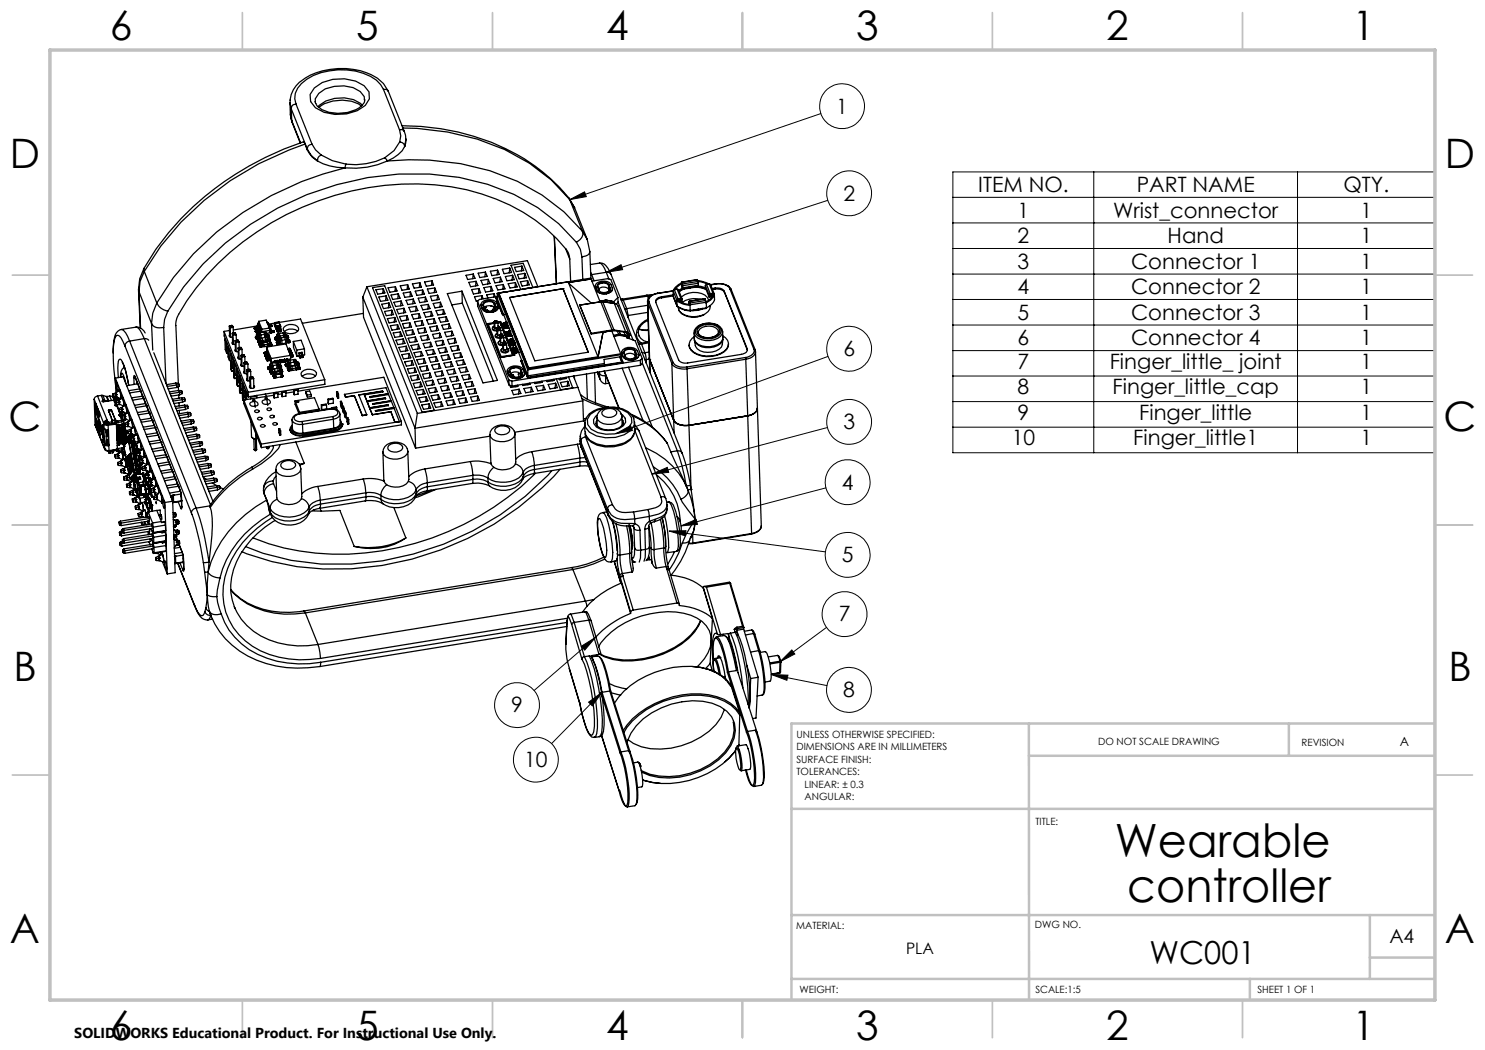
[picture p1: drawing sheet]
<svg xmlns="http://www.w3.org/2000/svg" width="297mm" height="210mm" viewBox="0 0 297 210" stroke-linecap="round" stroke-linejoin="round" font-family="sans-serif">
<defs><g id="words">
<g font-size="9.2">
<text x="223" y="171.3">Wearable</text>
<text x="225.4" y="180.5">controller</text>
</g>
<g font-size="8.1">
<text x="22" y="8">6</text>
<text x="71.2" y="8">5</text>
<text x="121.2" y="8">4</text>
<text x="171.3" y="8">3</text>
<text x="221.3" y="8">2</text>
<text x="270.5" y="8">1</text>
<text x="2" y="33.6">D</text>
<text x="289" y="33.6">D</text>
<text x="1.7" y="86.1">C</text>
<text x="288.7" y="86.1">C</text>
<text x="2.7" y="136.1">B</text>
<text x="289.7" y="136.1">B</text>
<text x="2" y="188.6">A</text>
<text x="289" y="188.6">A</text>
<text x="22" y="208">6</text>
<text x="71.2" y="208">5</text>
<text x="121.2" y="208">4</text>
<text x="171.3" y="208">3</text>
<text x="221.3" y="208">2</text>
<text x="270.5" y="208">1</text>
</g>
<text font-size="6.3" x="229.9" y="192.8">WC001</text>
<g font-size="4.2">
<text x="167.3" y="22.7">1</text>
<text x="168.7" y="40.1">2</text>
<text x="195.6" y="38.4">ITEM NO.</text>
<text x="227.3" y="38.4">PART NAME</text>
<text x="268.7" y="38.4">QTY.</text>
<text x="203.5" y="43.5">1</text>
<text x="222.6" y="43.5">Wrist_connector</text>
<text x="272.1" y="43.5">1</text>
<text x="203.5" y="48.7">2</text>
<text x="203.5" y="53.8">3</text>
<text x="226.2" y="53.8">Connector 1</text>
<text x="233.5" y="48.7">Hand</text>
<text x="272.1" y="48.7">1</text>
<text x="272.1" y="53.8">1</text>
<text x="203.5" y="58.9">4</text>
<text x="226.2" y="58.9">Connector 2</text>
<text x="272.1" y="58.9">1</text>
<text x="203.5" y="64">5</text>
<text x="226.2" y="64">Connector 3</text>
<text x="272.1" y="64">1</text>
<text x="168.7" y="71.2">6</text>
<text x="203.5" y="69.1">6</text>
<text x="226.2" y="69.1">Connector 4</text>
<text x="272.1" y="69.1">1</text>
<text x="203.5" y="73.8">7</text>
<text x="221.9" y="73.8">Finger_little_ joint</text>
<text x="272.1" y="73.8">1</text>
<text x="203.5" y="78.9">8</text>
<text x="203.5" y="84">9</text>
<text x="222.5" y="78.9">Finger_little_cap</text>
<text x="227.8" y="84">Finger_little</text>
<text x="272.1" y="78.9">1</text>
<text x="272.1" y="84">1</text>
<text x="168.7" y="85.8">3</text>
<text x="202.3" y="89.1">10</text>
<text x="226.7" y="89.1">Finger_little1</text>
<text x="272.1" y="89.1">1</text>
<text x="168.4" y="97.9">4</text>
<text x="168.4" y="112.4">5</text>
<text x="167.8" y="124.3">7</text>
<text x="102.3" y="142.5">9</text>
<text x="168.6" y="139.4">8</text>
<text x="104.8" y="153.4">10</text>
</g>
<text font-size="3.9" x="277.9" y="188.5">A4</text>
<text font-size="3.2" x="181.2" y="190.9">PLA</text>
<text font-size="2.9" x="14.9" y="207.6">SOLIDWORKS Educational Product. For Instructional Use Only.</text>
<text font-size="2.5" x="279.9" y="149.1">A</text>
<g font-size="2">
<text x="159.3" y="147.6">UNLESS OTHERWISE SPECIFIED:</text>
<text x="219.6" y="149">DO NOT SCALE DRAWING</text>
<text x="260.3" y="149.2">REVISION</text>
<text x="159.3" y="150.1">DIMENSIONS ARE IN MILLIMETERS</text>
<text x="159.3" y="152.6">SURFACE FINISH:</text>
<text x="159.3" y="155.1">TOLERANCES:</text>
<text x="160.9" y="157.6">LINEAR: ± 0.3</text>
<text x="160.9" y="160.1">ANGULAR:</text>
<text x="207.1" y="164.9">TITLE:</text>
<text x="159.3" y="185.9">MATERIAL:</text>
<text x="207" y="185.5">DWG NO.</text>
<text x="159.9" y="198.6">WEIGHT:</text>
<text x="207.1" y="198.6">SCALE:1:5</text>
<text x="251.5" y="198.6">SHEET 1 OF 1</text>
</g>
</g></defs>
<g fill="none" stroke="#000" stroke-width=".2">
<path d="M113.9 39.9l3-1.5 .4 .9zM164.2 22.7l-50.3 17.2M190.6 34.4h96.4v56.1h-96.4zM190.6 39.5h96.4M218.8 34.4v56.1M259.5 34.4v56.1M121.2 54.5l3-1.6 .3 1zM165.6 40.1l-44.4 14.4M190.6 44.6h96.4M190.6 49.7h96.4M190.6 54.8h96.4M190.6 59.9h96.4"/>
<path d="M165.6 71.3l-42.4 15.4M190.6 65h96.4M190.6 70.1h96.4M190.6 75.2h96.4M123.2 86.7l2.9-1.6 .4 1zM130.4 94.8l3.1-1.3 .2 1zM165.2 97.6l-29 7.6M165.5 85.5l-35.1 9.3M190.6 80.3h96.4M190.6 85.4h96.4M133.8 106.2l31.3 4.2M133.8 106.2l3.4-.1-.1 1.1z"/>
<path d="M136.2 105.2l3-1.3 .3 1zM116.3 129.2l2.8-1.7-2.2 2.5zM119.1 127.5l-12.3 10.6M120.4 138.5l-10.1 10.2M154.2 134.9l11.2 2.2M154.2 134.9l3.4 .1-.2 1.1zM158.4 130l.6 .8-3 1.6zM165.3 125.5l-9.3 6.9M117.7 140.4l2.7-1.9-1.9 2.7z"/>
<circle cx="168.4" cy="21.3" r="4.5"/>
<circle cx="169.8" cy="38.7" r="4.5"/>
<circle cx="169.8" cy="69.8" r="4.5"/>
<circle cx="169.5" cy="96.4" r="4.5"/>
<circle cx="169.8" cy="84.4" r="4.5"/>
<circle cx="169.5" cy="111" r="4.5"/>
<circle cx="168.9" cy="122.8" r="4.5"/>
<circle cx="169.8" cy="138" r="4.5"/>
<circle cx="103.4" cy="141" r="4.5"/>
<circle cx="107.2" cy="151.9" r="4.5"/>
</g>
<g fill="none" stroke="#c0c0c0" stroke-width=".35">
<path d="M48.5 2.5v7.5M98.5 2.5v7.5M148.5 2.5v7.5M198.5 2.5v7.5M248.5 2.5v7.5M2.5 55h7.5M287 55h7.5M2.5 105h7.5M287 105h7.5M2.5 155h7.5M287 155h7.5M48.5 200v7.5"/>
<path d="M98.5 200v7.5M148.5 200v7.5M198.5 200v7.5M248.5 200v7.5"/>
</g>
<path d="M205.8 144.7v55.3M205.8 151.2h81.2M257.8 144.8v6.4M287 144.7h-128.7v55.3M158.3 161.8h128.7M158.3 195.8h128.7M158.3 183h128.7M250 195.8v4.2M274 183v12.8M274 191.5h13" fill="none" stroke="#c0c0c0" stroke-width=".5"/>
<path d="M10 10h277v190h-277z" fill="none" stroke="#c0c0c0" stroke-width=".7"/>
<path d="M113.9 39.9l3-1.5 .4 .9zM121.2 54.5l3-1.6 .3 1zM123.2 86.7l2.9-1.6 .4 1zM133.8 106.2l3.4-.1-.1 1.1zM136.2 105.2l3-1.3 .3 1zM116.3 129.2l2.8-1.7-2.2 2.5zM117.7 140.4l2.7-1.9-1.9 2.7zM156 132.4l2.4-2.4 .6 .8zM154.2 134.9l3.4 .1-.2 1.1zM130.4 94.8l3.1-1.3 .2 1z" fill="#000"/>
<g fill="none" stroke="#000" stroke-width=".25">
<path d="M58.1 20l-.1 .5M62.9 17.6a8.4 8.4 0 0 1 9.9-.5l1 1.3 .1 1.4-.8 1.3a8.6 8.6 0 0 1-10 .4l-1-1.2-.1-1.4zM73 20a2.93 2.93 0 0 1-1.8 1.9 8.2 8.2 0 0 1-6.8 0l-1-.7-.3-.6M76.7 17.9a6.1 6.1 0 0 0-4-3.2 13.6 13.6 0 0 0-11.3 1.1 4.2 4.2 0 0 0-2.2 5M76.7 17.9h.6l.3 .3M76.7 17.9l3.2 8.1M77.6 18.2a7.8 7.8 0 0 0-5.5-4.1 15.1 15.1 0 0 0-11 1.5 5.9 5.9 0 0 0-3.1 4.5M77.6 18.2l3.3 8.1M58 20.5l.2 1.3M58 20.5l.1 2.4M58.1 22.8l.3 1.7M58.1 22.9l.2 1.3"/>
<path d="M58.2 21.8l3.3 8M58.2 21.8l.1 2.4M58.3 24.2l1.8 4.4M58.3 24.2l.1 .3M58.4 24.5l1.6 4.1M59.2 20.8l-.6 .2-.4 .8M59.2 20.8l3.2 8M60.7 28.4l.3 .4M60.7 28.4a59.1 59.1 0 0 0-29.5 21.4l-2.4 3.9M61 28.8a59.9 59.9 0 0 0-28.8 20.4l-3.3 5.1M61 28.8l.5 1.2M61.5 30a4.5 4.5 0 0 0 2 2.2"/>
<path d="M61.5 29.8l.7 1.3 1.3 1.1M61.5 29.8v.2M62.4 28.8l.7 1.2 1.1 1M62.4 28.8l-.7 .4-.2 .6M63 20.3v.1M63.5 32.2a11.3 11.3 0 0 0 5.5 1.4M64.2 31l2.3 1.1 2.7 .7M64.2 31l-.6 .5-.1 .7M69 33.6a61.4 61.4 0 0 0-34.3 21.9l-3.3 5.1M69.2 32.8l-.2 .8M72.2 21.2a7.5 7.5 0 0 0-8.4 .3M72.4 21.1a5.6 5.6 0 0 0-5.5-1.4l-1.7 .5-1.4 .9-.2 .3"/>
<path d="M72.9 20l-.1-.7-.8-1a7.1 7.1 0 0 0-8.3 .4l-.7 1.1 .1 .5M76.9 31.6a14.1 14.1 0 0 1-7.7 1.2M76.9 31.6l.6 .6M77.5 32.2a51.7 51.7 0 0 1 26 4.1l4.9 2.7 4.4 3.4 3.7 3.8M77.5 32.2a16.3 16.3 0 0 1-8.5 1.4M79.9 26l.3 1.2-.3 1.2M79.9 26h.6l.4 .3M79.9 28.4l-1.1 1.7-1.9 1.5M79.9 28.4l.7 .3 .3 .6M80.4 25.1a44.3 44.3 0 0 1 28 9.2l3.5 3.1 1.8 2.1M80.5 25.6a48.4 48.4 0 0 1 25.4 7.1l4.4 3.3 3.6 3.9M80.9 26.3l.3 1.6"/>
<path d="M80.9 29.3a6.4 6.4 0 0 1-3.4 2.9M81.2 27.9l-.3 1.4M113.7 39.5l1.2 2M113.7 39.6l.2 .3M113.9 39.9l2.6 6.3M113.9 39.9l1 1.6M27.7 57.9l.1 .4M27.8 58.3l2.5 6.4M27.8 58.3l.3 7.3M28.8 53.7l-.9 2.1-.2 2.1 .3 7.7M28.8 53.7l.1 .6M28.9 54.3l-.9 2-.2 2"/>
<path d="M28.9 54.3l2.5 6.3M72.6 59.4l10.4 26.2M72.6 59.4l.1 4.1 10.4 26.1M73.4 57.4l10.1 25.3M73.4 57.4l-.8 2M74.5 57.5l2.4-.4 10 24.9-2.5 .4zM75.2 58l1.5-.3 .3 .9-1.5 .2zM75.8 59.4l1.4-.2 .4 .8-1.5 .3zM76.7 57.7l-.1 1M77.2 59.2l-.1 .9M77.6 57.6l1.5-.2 .3 .8-1.4 .2zM78.2 59l1.5-.2 .3 .8-1.5 .3z"/>
<path d="M79.1 57.4l-.1 .9M79.7 58.8l-.1 .9M80 57.2l1.5-.3 .3 .9-1.4 .3zM80.6 58.6l1.5-.2 .3 .9-1.4 .2zM81.5 56.9l-.1 1M82.1 58.4l-.1 .9M82.5 56.8l1.5-.3 .3 .9-1.5 .2zM82.7 59.8l-.2 .9M83 58.2l1.5-.2 .4 .8-1.5 .3zM83.6 59.6l1.5-.2 .3 .9-1.4 .2zM84 56.5l-.1 1M84.5 58l-.1 .9"/>
<path d="M84.9 56.4l1.5-.2 .3 .8-1.4 .2zM85.1 59.4l-.1 1M85.5 57.8l1.5-.2 .3 .8-1.5 .3zM86.1 59.3l1.4-.3 .4 .9-1.5 .2zM86.4 56.2l-.1 .9M87 57.6l-.1 .9M87.5 59l-.1 1M89.5 58.7l2.9-.5 7.1 17.9-2.9 .5zM92.4 58.2l.1 2.4M93.2 55.1l1.5-.3 .3 .9-1.5 .2zM93.8 56.5l1.4-.2 .4 .8-1.5 .3zM94.3 57.9l1.5-.2 .3 .9-1.4 .2z"/>
<path d="M94.7 54.8l-.2 .9M95.2 56.3l-.1 .9M95.6 54.6l1.5-.2 .3 .9-1.4 .2zM95.8 57.7l-.1 .9M96.2 56.1l1.4-.2 .4 .8-1.4 .3zM96.4 59.1l.2 .7M96.4 59.1l-1.5 .3 .3 .8h.4M96.4 59.1l-.1 .7M96.8 57.5l1.4-.2 .4 .9-1.5 .2zM97.1 54.4l-.1 .9M97.6 55.9l-.1 .9M98.1 54.2l1.4-.2 .4 .9-1.5 .2z"/>
<path d="M98.2 57.3l-.1 .9M98.6 55.7l1.5-.3 .3 .9-1.4 .3zM98.8 58.7l-1.5 .3 .3 .6M98.8 58.7l.3 .7M98.8 58.7l-.1 .7M99.1 59.5h.1M99.1 59.5l1.4 3.4M99.2 57.1l1.4-.2 .4 .9-1.4 .2zM99.4 59.6l.1-.1h-.1l1.3 3.4M99.4 58.7l.1 1.1M99.4 58.7l6.2 15.3M99.5 59.3l-3.6 .6-.4 .3"/>
<path d="M99.5 59.4l-.4 .1M99.5 54l-.1 1M99.8 58.6h.1M99.8 58.6l5.9 15M99.8 58.6l5.9 15.2M100.1 55.4l-.1 1M100.5 53.9l1.5-.3 .3 .9-1.5 .2zM100.6 56.9v.9M101.1 55.3l1.4-.2 .4 .8-1.5 .3zM101.2 58.3h.1M101.2 58.3l-1.4 .3M101.6 56.8l1.5-.3 .3 .9-1.4 .2z"/>
<path d="M101.9 59.5l10.7-1.8 5.1 12.7-10.7 1.8zM102 53.6l-.2 1M102.2 58.2h.1M102.5 55.1l-.1 .9M102.9 53.5l1.5-.3 .3 .9-1.4 .2zM103.1 56.5l-.1 1M103.5 54.9l1.5-.2 .3 .9-1.5 .2zM103.7 58h.1M103.7 58l-1.5 .2M104.1 56.4l1.4-.3 .4 .9-1.5 .2zM104.4 53.2l-.1 1M104.6 57.8h.1"/>
<path d="M105 54.7l-.2 .9M105.5 56.1l-.1 .9M106.1 57.6h.1M106.1 57.6l-1.5 .2M106.6 57.5l-2-4.8-2.4 .3 1.9 4.9M107.6 57.3l-2.1-5.2-32.1 5.3M110.8 47.3l.5 9.4M110.9 47.3l.4 9.5M112.6 57.7h.1M113.1 49.7l.8 2.1M113.6 56.4l6 15M113.7 56.6l4.6 4"/>
<path d="M113.9 51.8a3.3 3.3 0 0 0-.7-2 35.5 35.5 0 0 0-19.9-11.8 55.5 55.5 0 0 0-47.3 12.5 40.8 40.8 0 0 0-10.7 13.2l-.2 1.1 .6 11.9M113.9 51.8l.2 4.5M114.9 41.5l2.5 6.4 .6 2.4M115.3 48.5a36.5 36.5 0 0 0-17.8-11.6 55 55 0 0 0-36.2 2 55.5 55.5 0 0 0-27.8 23.4M115.3 48.5l.8 1.3 .3 1.6M116.4 51.4l.2 4.5M116.5 46.2a1.88 1.88 0 0 1-1.2 2.3M116.5 46.2l.9 1.7M117.9 50.4a.98 .98 0 0 1-.7 .8l-.8 .2M118 50.3l.2 5.5M118.1 54.5l.2 .4M118.2 55.8h.1"/>
<path d="M118.2 55.8l-.1-.2-18.7 3.1M118.2 55.8l-4.5 .7M118.2 55.8l1.8 4.6M118.3 54.9l.5 1.3M118.3 54.9l-.2 .1M118.4 56.2l3.2-.5 .6 .2 1.4 3.6M119.1 57.2v.2M119.1 57.4v-.3a1.91 1.91 0 0 1 2.4-.8 1.33 1.33 0 0 1 .8 2l-1.1 .4M119.1 57.4h.1M119.1 57.4l.2 .7M119.3 58.1a1.68 1.68 0 0 0 1.9 .6M119.3 58.1a1.82 1.82 0 0 0 1.9 .6"/>
<path d="M119.3 58.1h.1M119.5 57.4h.1M119.5 57.4l.2 .6M119.6 57.4l.2 .6M119.7 57.8v-.1a1.47 1.47 0 0 1 2 .2M119.7 58h.1M119.8 58v.1M119.9 52.6a1.68 1.68 0 0 1 1.7 1.1l.6 1.2M119.9 52.6a1.23 1.23 0 0 1 1 1l.3 .9M119.9 52.6l-1.8 .3M120.4 56.5a1.29 1.29 0 0 1 1.4 .5M120.4 56.5a.82 .82 0 0 0-.9 .9"/>
<path d="M120.4 56.5v.1M120.4 56.6a.71 .71 0 0 0-.8 .8M120.4 56.6a1.26 1.26 0 0 1 1.3 .5M121.2 58.7h.1M121.2 54.5h.6l.4 .4M121.2 54.5l-2.9 .4M121.2 54.5l.6 1.3M121.7 57.1l.3 .6M121.7 57.1v.8M121.7 57.9l.1 .3M121.7 57.9h.1M121.8 57l-.1 .1"/>
<path d="M121.8 57l.3 .6M122 57.7a.71 .71 0 0 1-.9 .8M122 57.7v.3M122.1 57.6a.78 .78 0 0 1-.9 .9 1.22 1.22 0 0 1-1.5-.5M122.1 57.6l-.1 .1M122.2 54.9l14.2 35.7M122.5 57.7a1.08 1.08 0 0 1-1.3 1M123.6 59.5l-.9 .9M123.6 59.5v1l-.3 .3M124.1 59.8h.4M124.2 60h.4M124.5 59.8l.1 .2"/>
<path d="M124.6 60l.7 1.7M129.4 59l.1 .2M129.4 59l-4.9 .8M129.5 59.2l-4.9 .8M129.5 59.2l.2 .5M130.1 59.2h-.6M130.5 59h-1.1M131.5 58.7a1.79 1.79 0 0 0-1.9 1.9M131.5 58.7h.1M131.5 58.7a1.59 1.59 0 0 0-1.7 1.7M132.3 59.4a1.01 1.01 0 0 0-1.1 1.1l4.5 11.5a1.69 1.69 0 0 0 1.8 .6l10.8-1.7a1.01 1.01 0 0 0 1.1-1.2M132.3 59.6l-.8 .3-.4 .5"/>
<path d="M132.3 59.4v.2M134.6 58.2l-3.1 .5M134.6 58.2l.8 1.8M134.6 58.2l.1 1.1M134.7 59.3l.3 1a2.39 2.39 0 0 0 2.4 1.8l.7 .1M134.7 59.3l.7 1.9M134.7 59l-2.4 .4M134.7 59.2l-2.4 .4M134.9 57.9l-.3 .3M134.9 57.9l.7 1.9M135.4 57.8l.3 .2 .7 1.8M135.4 57.8l-.5 .1"/>
<path d="M135.4 57.8l.8 1.9M135.6 59.8l-.2 .2M135.9 59.9v.4M136 59.9l.2 .4M136.2 59.7l.2 .1v.5h-.2M136.2 59.7l-.6 .1M136.2 59.4a4 4 0 0 1 5.2 0l.3 .7M136.3 56.6a2.85 2.85 0 0 0-1.6 1.4M136.3 56.6v.2M136.3 56.8l-.9 .6-.4 .5M136.3 56.5v.1M136.3 56.8l.1 .9"/>
<path d="M136.3 56.8v-.1l.3 .9M136.3 56.5l.2 .3M136.4 57.7l-.7 .4M136.4 57.7l.1 .2M136.5 57.9l-.7 .4M136.5 56.8v.3M136.5 57.1l.1 .5M136.7 57.6l.1 .2M136.7 57.6l-.3 .1M136.8 57.8l-1 .6M136.8 57.8l-.3 .1M139.2 57.2l-2.5 .4"/>
<path d="M139.2 57.2v.2M139.2 57.4l1.2 .2 .8 .3M139.2 57.4l-2.4 .4M139.5 56.1l1.1 .2 1.2 .5M139.5 56l-3.2 .4M139.5 56l.1 .3M139.5 56l-3.2 .5M139.5 57.2l1.6 .4M139.5 57.4l1.7 .4M139.5 57.2v.2M139.5 57.1v.1M139.5 57.4h-.3"/>
<path d="M139.5 57.2h-.3M139.6 56.3l1.2 .2 .7 .4M139.6 56.3l.1 .3M139.6 56.3l-3.1 .5M139.7 56.6l-3.2 .5M139.7 56.6v.5l-3.1 .5M140.2 59.9a4.3 4.3 0 0 0-3.8 .6M141 59.8l-3.2 .4M141 59.8l.1 .3M141 59.8l-3.1 .5M141.1 57.1l.7 1.9M141.1 57.5l.7 1.9"/>
<path d="M141.1 57.1v.4M141.3 56.9l-.2 .2M141.3 56.9l.7 1.8M141.8 59v.4M141.9 56.8l.2 .1 .7 1.9M141.9 56.8l-.6 .1M141.9 56.8l.7 1.9M142 58.7l-.2 .3M142.1 58.9l.2 .6M142.2 58.9l.2 .4M142.6 58.9a2.59 2.59 0 0 1-1.5 1.5M142.6 58.7h.2v.2"/>
<path d="M142.6 58.7h-.6M142.6 58.9h-.5v.5h-.3M142.8 58.9h-.2M142.8 58.9h.1M142.9 58.9a3 3 0 0 1-1.6 1.7M142.9 58.9v1.1a3 3 0 0 1-1.6 1.6M143.1 57.6a1.68 1.68 0 0 1 1.8 .7M143.1 57.8a1.86 1.86 0 0 1 1.8 .6M143.1 57.6l-.7 .1M143.1 57.8l-.6 .1M143.1 57.6v.2M143.2 56.8a2.76 2.76 0 0 1 3 1.1"/>
<path d="M143.2 56.8h.1M143.2 56.8l-1.1 .1M143.2 56.8a2.55 2.55 0 0 1 2.8 1M143.2 56.8l-1.1 .2M144.9 58.3l4.5 11.4M144.9 58.3v.1M144.9 58.4l4.5 11.5M146 57.8l.2 .1M146 57.8l4.8 12M146.2 57.9l4.8 12M18.8 79.9l2 4.9M18.8 79.9l.2 5"/>
<path d="M19.5 79.2a.73 .73 0 0 0-.7 .7M19.5 79.2l1.9 4.9M20.2 79.1h.4M20.2 79.1l-.7 .1M20.2 79.1l.4 1M20.6 79.1l.4 1M20.6 79.1l.7 .2M21.3 79.3h.1M21.3 79.3l.3 .9M21.4 79.3l.4 .9M21.9 79.2l.5 .1 .4 .7M21.9 79.2l-.5 .1"/>
<path d="M21.9 79.2l.4 .9M22.6 78.8l.1 .6M22.6 78.8l.1 .2M22.7 79v.4M22.7 79.4l.5 .1M22.8 79.9l-.1 .1M22.8 79.9l.4 .9M22.8 79.4v.5M22.9 79.4v.1M22.9 79.6l.1 .4 .1-.2M22.9 79.6h.2M22.9 79.5v.1"/>
<path d="M23 79.8h.4M23.1 79.6v.2M23.1 79.8v.1M23.1 75.6l.1 3M23.1 75.6l9.9 24.9M23.1 75.6l1.5-.3 9.9 25M23.1 78.6h.2l-.1 .1 .2 .2M23.1 79.4v.1M23.1 78.6l.1 .3M23.1 78.6l-.5 .2M23.1 79.5h-.2M23.1 79.5v.1"/>
<path d="M23.1 79.9v.2M23.2 76.5l.4 1.1v.7l-.4-1.1zM23.2 78.9v.6M23.2 78.9l-.5 .1M23.4 79.8l.1 .1M23.4 79.8h-.3M23.4 78.9l-.1 .2 .1 .3M23.4 78.9h-.2M23.4 79.4l-.2 .1M23.5 79.9h.1M23.5 79.9v.2M23.5 79.9l.1 .1"/>
<path d="M23.5 79.9h-.4M23.6 79.5v.5zM23.7 75.5l-.1-.9a5.9 5.9 0 0 1 .2-2.7l.2-.1a7.6 7.6 0 0 1 1.5 4.1l.3 1.2M23.8 78l-.6 .6M23.8 78h.1M23.8 78a2.36 2.36 0 0 1 .3 1.8M23.8 78l.3 .5 .1 1.2-.8-.3M24.1 79.8h.1M24.3 65.9a1.77 1.77 0 0 0-1.4 1.8l-.3 2.8M24.4 79.5l-.6 .5M24.4 79.5a2.31 2.31 0 0 1 .3 1.7M24.4 79.5l.3 .7v1"/>
<path d="M24.4 72.5a13.8 13.8 0 0 1 1.3 4.6M24.8 73.3v.2M24.9 73.5l-.2 .1a2.03 2.03 0 0 0-.6 1.9l.2-.9 .2 .1 .7 2.1M25 69.2a3.1 3.1 0 0 0-1.4-2.1h-.3a7.2 7.2 0 0 0-.7 4l.5 5.8M25 69.2l13.3 33.4M25.9 68.2a1.12 1.12 0 0 0-.9 1M25.9 68.2l13.3 33.4M26.8 75.5l.3 .2M26.8 75.5v1.4M27 75.3v.1M27 75.3l-.2-.2v.4M27 75.4l9.1 22.7"/>
<path d="M27 75.3l9 22.7M27.2 65.4a1.75 1.75 0 0 1 1.8 1.2M27.2 65.4l-2.9 .5a1.91 1.91 0 0 1 1.2 1.4l.4 .9M27.2 65.4a1.64 1.64 0 0 1 1.2 1.4l.5 .9M27.4 76.4v.4M27.6 76.8l-2.3 .3M27.9 77.8l-2.1 .3M28.1 78.2h.1M28.2 78.2l-2.3 .4M28.5 79.2l-2.2 .4M28.7 79.7h.1M28.7 79.7l-2.2 .3"/>
<path d="M28.9 67.7h.3l.5 .3M28.9 67.7l-3 .5M28.9 67.7l13.2 33.3M30.3 64.7a1.95 1.95 0 0 0 2.4 .8M30.3 64.7l.3 5.3M30.8 70.5l11.8 29.8M31.4 60.6l.7 1 1.4 .7M31.4 60.6l-.8 2-.3 2.1M32.7 65.5l.5 11.2M33.5 62.3l-.6 1.6-.2 1.6M35.2 76.6l-1.9 .3M35.2 76.6l.1 .4"/>
<path d="M35.2 76.6l.5 .1 .1 .2M35.3 77l-1.9 .3M35.3 77v.5M35.3 77.5l-1.7 .3M35.7 77.4v.7M35.7 79l.1 .6M35.7 78.1l.2 .3M35.7 78.1l-1.8 .3M35.7 78.1h.6l.1 .3M35.8 76.9v.4l-.5 .2M35.8 76.9l-.5 .1M35.9 78.4v.6"/>
<path d="M35.9 78.4l-1.9 .4M35.9 79l-1.7 .2M36.3 79.5l.2 .4M36.3 79.5l-1.8 .4M36.3 79.5l.6 .1 .1 .3M36.4 78.4v.3l-.5 .3M36.4 78.4h-.5M36.5 79.9v.5M36.5 79.9l-1.9 .3M37 79.9v.3l-.5 .2M37 79.9h-.5M44.8 66.3l4.8 12.1"/>
<path d="M44.8 66.3v.9l4.9 12.2M45 67.9l.3 .7M45 67.9v2l.3 .8M45 67.8v.1M45.3 68.6l.1 .1M45.3 68.6v2.1M45.3 70.7h.3M45.5 69.3l.3 .8M45.5 69.3l.1 2.1 .3 .7M45.6 69.2l-.1 .1M45.8 70.1h.2M45.8 70.1l.1 2"/>
<path d="M45.9 65.2l.1 .4M45.9 65.2v2.1M45.9 72.1l.3 .1M45.9 66.1l-1.1 .2M45.9 66.9v.4l.6 .1M46 65.6l.1 1.8M46.1 65.1v.2M46.1 72.2l.1 1.7 .1 .4M46.1 65.3l-.1 .3M46.1 70.8l.3 .7M46.1 70.8l.1 2 .3 .8M46.2 70.7l-.1 .1"/>
<path d="M46.3 73v1.3M46.4 65.1l.2 .4M46.4 65.1l-.5 .1M46.4 65.1v.2M46.4 65.3h-.3M46.4 65.3l.2 .2M46.4 71.5l.2 .1M46.4 71.5l.1 2.1M46.5 66.7l.1 .4M46.5 66.7v2.1M46.5 73.6l.3 .1M46.5 68.4l-.1 .1 .1 .3 .6 .1"/>
<path d="M46.6 67.1l.1 1.8M46.6 65.5l-.6 .1M46.6 65.5l.1 1.1M46.7 66.6l-.2 .1M46.7 66.6v.1M46.7 74.2h.1M46.7 72.3l.3 .7M46.7 74.2l-.4 .1M46.7 73.7v1.6l.2 .4M46.7 72.3l.1 2 .3 .7M46.7 66.7l-.1 .4M46.8 72.2l-.1 .1"/>
<path d="M46.8 74.5l.1 1.2M46.9 75.7h.4zM46.9 66.6h.2l.1 .3M46.9 66.6l.1 .1M46.9 66.6h-.2M47 66.7h-.3M47 66.7l.2 .2M47 73l.2 .1M47 73l.1 2M47 68.1l.2 .4M47 68.1l.1 2.2M47.1 75l.2 .1"/>
<path d="M47.1 69.9v.3l.6 .1M47.2 68.5v1.8M47.2 66.9l-.6 .2M47.2 66.9l.1 1.3M47.3 75.1v1.7l.2 .3M47.3 68.2l-.1 .3M47.3 73.7l.3 .8M47.3 73.7l.1 2.1 .3 .7M47.4 73.7h-.1M47.4 75.9l.1 1.2M47.5 77.1h.4M47.5 68l.3 .4"/>
<path d="M47.5 68l-.5 .1M47.5 68l.1 .2M47.6 68.2h-.3M47.6 68.2l.2 .2M47.6 74.5h.1M47.6 74.5l.1 2M47.6 69.6l.2 .3M47.6 69.6l.1 2.1M47.7 76.5l.2 .1M47.7 71.3l-.1 .2 .1 .2 .5 .1M47.8 69.9v1.9M47.8 68.4l-.6 .1"/>
<path d="M47.8 68.4v1.1M47.8 69.5l.1 .2M47.8 69.5l-.2 .1M47.9 77.1h.1M47.9 75.2l.3 .7M47.9 76.6v1.7l.1 .3M47.9 77.1h-.4M47.9 75.2v2l.3 .8M47.9 69.7l-.1 .2M48 75.1l-.1 .1M48 77.4v1.2M48.1 69.5l.1 .1"/>
<path d="M48.1 69.5h.1l.2 .4M48.1 69.5h-.3M48.2 69.6l-.3 .1M48.2 75.9l.1 .1M48.2 75.9v2.1M48.2 69.6l.2 .3M48.2 71.1l.2 .3M48.2 71.1l.1 2.1M48.2 78l.3 .1M48.3 72.8l-.1 .4 .6 .1M48.4 71.4v1.9M48.4 69.9h-.6"/>
<path d="M48.4 69.9v1.1M48.4 78l.1 1.7 .1 .4M48.4 71l-.2 .1M48.4 71l.1 .1M48.4 78.6h-.4M48.4 78.6h.1M48.5 76.7l.3 .7M48.5 76.7v2l.3 .7M48.5 71.1l-.1 .3M48.5 78.6h-.5M48.5 76.5v.2M48.6 78.9v1.2"/>
<path d="M48.7 70.9l.3 .4M48.7 70.9v.2M48.7 70.9l-.3 .1M48.7 71.1h-.2M48.7 71.1l.3 .2M48.8 77.4h.1M48.8 77.4v2M48.8 72.5l.1 .4M48.8 72.5l.1 2.1M48.8 79.4l.3 .1M48.9 74.3l-.2 .1 .1 .2 .6 .1M48.9 72.9l.1 1.8"/>
<path d="M49 71.3l-.6 .1M49 71.3v1.2M49 72.5h-.2M49 72.5l.1 .1M49 78.1l.3 .7M49 78.1l.1 1.9M49 79.5v.5M49.1 72.6l-.2 .3M49.1 78l-.1 .1M49.2 72.4h.2l.2 .4M49.2 72.4l-.2 .1M49.2 72.4l.1 .2"/>
<path d="M49.3 72.6h-.2M49.3 78.8l.2 .1M49.3 78.8l.1 1.1M49.3 72.6l.3 .2M49.4 74l.1 .4M49.4 74v2.1M49.4 75.7v.4l.6 .1M49.5 74.4l.1 1.8M49.6 72.8l-.7 .1M49.6 72.8v1.1M49.6 73.9l-.2 .1M49.6 73.9v.2"/>
<path d="M49.6 74.1l-.1 .3M49.6 78.4l.1 1M49.8 73.9l.1 .1M49.8 73.9l.3 .4M49.8 73.9h-.2M49.9 74l-.3 .1M49.9 74l.2 .3M50 75.5l.1 .3M50 75.5v2.1M50.1 75.8l.1 1.8M50.1 79.3v.1M50.1 79.4v.4"/>
<path d="M50.1 74.3l-.6 .1M50.1 74.3l.1 1.1M50.2 75.4l-.2 .1M50.2 75.4v.1M50.2 75.5l-.1 .3M50.4 75.3l.1 .2M50.4 75.3h.2l.1 .4M50.4 75.3l-.2 .1M50.5 75.5h-.3M50.5 75.5l.2 .2M50.7 79.8l.3 1.7M50.7 75.7l-.6 .1"/>
<path d="M50.7 75.7l.1 1.9M50.8 77.1l.1 .2a.53 .53 0 0 1-.5 .4 .53 .53 0 0 1-.5-.4l.1-.1M50.8 65.7h.1M50.9 65.7l.2 .2M51 65.5l-.2 .2M51 65.5h.1M51 65.5v.1M51 65.6l.1 .3M51 65.6l-.1 .1M51 66.3h.1M51.1 66.3l.2 .1M51.1 67.5l.1 .2"/>
<path d="M51.2 67.7l.2 .1M51.2 66l-.2 .3M51.2 66h.3M51.2 66l.1 .1M51.3 67.2l-.2 .3M51.3 66.1l-.2 .2M51.3 66.1v.3M51.3 66.1l-.3 .2M51.3 67.2v.1M51.3 67.2h.1M51.3 66.1h.1M51.3 67.3l-.2 .2"/>
<path d="M51.3 66.8h.1M51.3 65.5l.3 .2M51.3 67.3l.1 .2M51.3 66.8v.1M51.3 65.5l-.3 .1M51.3 65.5h.1M51.3 65.5h-.3M51.3 79.1v.1M51.3 66.9l.2 .1M51.3 65.4v.1M51.3 65.4l-.3 .1M51.3 79.2l.1 .4"/>
<path d="M51.3 79.2l-1.2 .2M51.4 67.2v.1M51.4 67.3l.1 .2M51.4 67.5l-.2 .2M51.4 67.5v.3M51.4 67.8h.1M51.5 66.6l-.2 .2M51.5 65.3l-.2 .1M51.5 67.5v.3M51.5 66.7l-.2 .1M51.5 65.3l-.2 .2M51.5 66.6v.1"/>
<path d="M51.5 67.5h-.1M51.5 66.7h.1M51.5 65.3v.1M51.5 65.2l-4.8 .8M51.5 66.7l-.2 .2M51.5 66.7v.3M51.5 65.4l.2 .3M51.5 65.4l-.2 .1M51.5 68.1h.1M51.5 64.9v.4M51.5 66v.1M51.5 66l-.2 .1"/>
<path d="M51.5 65h.1M51.5 64.9v.1M51.5 66.1l.4 .2M51.5 65l.3 .1M51.5 66.8l.1 .3M51.5 67h.1M51.5 68.1l.2 .4M51.5 66.1h-.2M51.5 65v.4M51.6 67.1l-.2 .1M51.6 67.1l-.2 .2M51.6 67.1h.1"/>
<path d="M51.6 66.8l.1 .3M51.6 67.1l.1 .2M51.6 66.8v.3M51.6 66.6l-.1 .1M51.6 68l-.1 .1M51.6 68h.1M51.6 66.6h-.1M51.6 68l.2 .4M51.6 65.7h.1M51.6 65.7l-.5 .2M51.7 64.8l-.2 .1M51.7 68.5h.1"/>
<path d="M51.7 68.5l.1 .1M51.7 67.3l.2 .1M51.7 67.3l-.2 .2M51.7 64.8h.1M51.7 67.1v.2M51.7 65.7h-.1M51.7 66.6l-.1 .2M51.7 65.9l.2 .4M51.7 65.9l-.2 .2M51.7 65.9l-.2 .1M51.7 64.9l-.2 .1M51.7 64.9l.1 .2"/>
<path d="M51.7 64.8l-.2 .2M51.7 66.6l.3-.1 .2 .5M51.7 64.8v.1M51.7 65.9h.1M51.7 66.6l.2 .5M51.8 65.5l-.2 .5M51.8 67.9v.1M51.8 67.9l-.2 .1M51.8 65.5v.1M51.8 68l.1 .3M51.8 64.8h.1M51.8 64.3l-.1 .5"/>
<path d="M51.8 64.3l.6 1.6M51.8 64.3l1.4-.3 .7 1.6M51.8 65.5l-.1 .4M51.8 65.1h.1M51.8 65.5h.1M51.8 68.4l-.1 .1M51.8 68.4v.1M51.8 64.8v.2M51.8 65v.1M51.8 65.6l.2 .1M51.8 65.1l-.1 .6M51.8 65.1l.1 .3"/>
<path d="M51.8 68.5v.1M51.8 65l.2 .4M51.8 65.6l-.1 .3M51.8 64.8l-.1 .1M51.9 67.9h-.1M51.9 67.9l-.1 .1M51.9 69h.1M51.9 67.9h.1M51.9 67.8v.1M51.9 67.8l.1 .4M51.9 67.9l.1 .4M51.9 69l.1 .4"/>
<path d="M51.9 67.8h-.4M51.9 67.1h-.2M51.9 66.3h.1M51.9 67.1v.3M51.9 66.3l-.6 .1M51.9 65.3l-.1 .2M51.9 67.7v.1M51.9 68.3v.2M51.9 67.4l-.4 .4M51.9 65.4l-.1 .1M51.9 66.5h.1M51.9 65.3v.1"/>
<path d="M51.9 65.3l.1 .1M51.9 68.5h-.1M51.9 67.7l.2 .4M51.9 68.3l-.1 .1M52 68.8l-.1 .2M52 66.1l-.1 .4M52 68.9l-.1 .1 .1 .3M52 65.3v.1M52 65.4l-.2 .2M52 65.4v.3M52 68.8v.1M52 66.1h.1"/>
<path d="M52 68.8h.1M52 68.9l.1 .3M52 66.1v.1M52 65.4h.1M52 68.3h.1M52 68.3h-.1M52 65.4v.2M52 66.2l.2 .1M52 65.7h.1M52 65.7l-.1 .6M52 68.2v.1M52 65.7l.1 .2"/>
<path d="M52 66.2l-.1 .3M52 69.3l.1 .1M52 69.4l.1 .1M52 65.6v.1M52 69.3v.1M52 65.6l.1 .3M52.1 69.2l-.1 .1M52.1 69.2v.2M52.1 68.8h.1M52.1 68.8l.1 .4M52.1 68.8l-.1 .1M52.1 65.9l-.1 .2"/>
<path d="M52.1 68.3l-.2 .2M52.1 68.1l-.1 .1M52.1 65.9h.1M52.1 65.9l.1 .1M52.1 68.1v.2M52.1 69.4v.1M52.2 66l-.2 .2M52.2 66v.3M52.2 66l-.2 .1M52.2 66h.1M52.2 68.7l-.1 .1M52.2 66.3h.1"/>
<path d="M52.2 66.3v.2M52.2 68.7h.1M52.2 67v.6M52.2 68.6v.1M52.2 65.9v.1M52.2 68.7l.2 .4M52.2 67l-.3 .1M52.2 66.3l.1 .2M52.2 69.2l.1 .1M52.2 66v.2M52.2 66.2v.1M52.2 69.2h-.1"/>
<path d="M52.2 66.2l.1 .1M52.3 68.5l-.1 .2M52.3 68.5l-.5 .1M52.3 69.3l-.2 .1M52.3 68.5h.4l.1 .5M52.3 68.5l.2 .5M52.3 67.6l.2 .5M52.3 67.6l-.4 .1M52.3 66.3l.1 .2M52.4 69.1h.1M52.4 69.1l-.2 .1M52.4 65.9l-.1 .4"/>
<path d="M52.5 69.1l-.2 .2M52.5 69l-.1 .1M52.5 69v.1M52.5 68.1h-.4M52.5 68.1v.4l.9-.1M52.7 66.4l.2 .5M52.7 66.4l-.7 .1M52.8 70.7l.2 .1M52.8 70.7h.1M52.8 69h-.3M52.8 69l.1 .3M52.9 69.3l-.8 .2"/>
<path d="M52.9 66.9l-.7 .1M52.9 66.9l.1 .6M52.9 71h.1M52.9 70.9v.1M53 71h.1M53 70.5l-.2 .2M53 70.5h.1M53 66.3l.2 .1 .2 .4M53 70.5v.2M53 70.7v.1M53 66.3l-.3 .1M53 66.3l.2 .5"/>
<path d="M53 71.3h.1M53.1 71.3h.1M53.1 67.5l-.8 .1M53.1 67.5l.1 .5M53.1 78.8l.2 .5M53.1 70.8l-.2 .1M53.1 70.8h.1M53.1 70.8l-.1 .2M53.1 70.8l.1 .1M53.1 70.8l-.2 .2M53.2 79.4l.4 1.7M53.2 71.6h.1"/>
<path d="M53.2 71.5h.1M53.2 70.9l-.1 .1M53.2 71l-.2 .3M53.2 71h.1M53.2 66.8h.2M53.2 71.1l-.1 .2M53.2 71.1l.1 .1M53.2 67.2l.2 .2M53.2 68l-.7 .1M53.2 68l.1 .4 .1-.1M53.2 66.8l-.3 .1M53.2 66.8v.4"/>
<path d="M53.2 71v.1M53.3 71.9h.1M53.3 71.8h.1M53.3 71.2l-.1 .1M53.3 71.8v.1M53.3 69.4l.1 1M53.3 69.4l.9 2.3M53.3 69.4l3.9-.6 .9 2.3M53.3 71.4l-.1 .1M53.3 71.4l-.1 .2M53.3 71.4l.1 .1M53.3 71.4h.1"/>
<path d="M53.4 67.1h.1M53.4 72.1h.1M53.4 71.5l-.1 .1M53.4 67.1l-.2 .1M53.4 67.1l.2 .1M53.4 66.8v.3M53.4 72.1l.1 .1M53.4 64.5h.1M53.4 68.4l.2 .5M53.4 64.5l.3 .1M53.4 71.6l-.1 .2M53.4 67.4l.2 .1"/>
<path d="M53.4 66.9h.1M53.4 71.6h.1M53.4 67.4l-.3 .1M53.4 67.4l.2 .5M53.4 71.6l.1 .1M53.5 70.4v.2M53.5 70.4l-.5 .1M53.5 71.7l-.2 .2M53.5 71.7v.1M53.5 71.8l-.1 .1M53.5 66.9h-.1h.2M53.5 64.5v.3"/>
<path d="M53.5 64.5l.2 .2M53.5 64.5l-.1 .1M53.5 66.9l.1 .3M53.5 70.4h.1M53.5 73.6l.1 .2M53.5 70.6h.1M53.5 70.6l.1 .1M53.5 70.6l-.5 .1M53.5 70.7l-.5 .1M53.6 71.9l-.2 .2M53.6 71.9h.1M53.6 67.5l.1 .4"/>
<path d="M53.6 67.6h.1M53.6 66.9l.2 .1M53.6 67.2v.2M53.6 70.7l-.5 .1M53.6 72l-.2 .1M53.6 72v.1M53.6 68.9v.3M53.6 71.9v.1M53.6 68.9l-.8 .1M53.6 69.2l-.7 .1M53.6 66.9l.1 .3M53.6 70.7h.1"/>
<path d="M53.6 68l.2 .2M53.6 67.9h.1M53.6 73.8l.3 .1M53.6 70.7v.2M53.6 72.1l-.1 .1M53.6 67.7h.1M53.6 67.4l-.1 .1M53.6 67.9l-.4 .1M53.6 67.9v.1M53.6 67.4v.1M53.6 67.4h.1M53.6 70.9h.1"/>
<path d="M53.6 70.9h-.4M53.7 64.7h.1M53.7 67.6v.1M53.7 67.6h.1M53.7 64.6v.1M53.7 70.9v.1M53.7 67.7l.1 .3M53.7 70.9l-.6 .1M53.7 73.3l-.2 .3M53.7 67.2v.2M53.7 71h.1M53.7 67.2l.2 .1"/>
<path d="M53.7 73.3v.1M53.7 64.7l-.1 .1M53.7 64.7l.1 .3 .1 .1M53.7 73.3h.1M53.7 67.2h-.1M53.7 73.4l-.2 .2M53.7 71l.1 .1M53.7 68h-.1M53.7 67.9l.1 .1M53.7 71h-.5M53.7 73.4l.1 .3M53.7 71l-.5 .1"/>
<path d="M53.8 65h.1M53.8 65l-.1 .3M53.8 71.1v.2M53.8 67l.1 .3M53.8 71.1l-.5 .1M53.8 71.2l-.6 .1M53.8 67.6l.2 .4M53.8 68v.2M53.8 67.6h.1M53.8 73.3v.1M53.8 67.6l-.1 .1M53.8 73.4l.1 .2"/>
<path d="M53.8 73.7l-.2 .1M53.8 73.7l.1 .2M53.8 71.3l.1 .1M53.8 71.3h.1M53.8 71.3l-.5 .1M53.9 67.3l-.2 .1M53.9 71.4l-.5 .1M53.9 65.6l-1.5 .3M53.9 65.6l.1 .5M53.9 71.5h.1M53.9 71.4v.1M53.9 71.5l-.6 .1"/>
<path d="M53.9 65.6l.2 .1M53.9 73.6l.1 .3M53.9 65.6h.1M53.9 65.6v.1M53.9 73.6l-.1 .1M53.9 65h.3M53.9 65v.1M53.9 65.7h.1M54 68.5h.1M53.9 65.1l-.2 .3M53.9 71.6l.1 .1M53.9 65.7l.1 .3"/>
<path d="M53.9 65.7l.2 .1M53.9 71.5l-.5 .1M53.9 71.6l-.4 .1M54 68v.1M54 68.9l.2 .1M54 68.8h.1M54 68.8l-.2-.5 .2 .5M54 66h.1M54 68h.1M54 68.1v.1M54 68.8v.1M54 71.7v.1"/>
<path d="M54 72.9v.3M54 68.1l-.2 .1M54 68.2l-.6 .2M54 68h-.2M54 68.8l-.4 .1M54 74.3l.2 .4M54 74.3v.1M54 73.9h-.1M54 71.8h.1M54 71.7l-.5 .1M54 71.8l-.6 .1M54 73.2l-.2 .1"/>
<path d="M54 73.2l-.2 .2M54 73.2h.1M54 66l.2 .5M54 66.1v.2M54 68.5l.2 .4M54 68.5h.2M54 73l.1 .2M54 74.4l.2 .3M54 73.2l.1 .2M54 73v.2M54 66.1l-1.7 .2M54 66.1l-.1 .5-.6 .1"/>
<path d="M54 68.9h.1M54 66.3h.1M54 71.9h-.4M54 68.1h.1M54 68.9h.2M54 66.3l.2 .3M54 71.9h.1M54.1 74.1l-.1 .3M54.1 74.2l-.1 .1M54.1 71.9v.1M54.1 74.1v.1M54.1 74.1h.1"/>
<path d="M54.1 72l.2 .4M54.1 74.2l.1 .4M54.1 72l-.5 .1M54.1 71.9l-.5 .1M54.1 65.8h.1M54.1 73.4l.3 .1M54.1 73.4l-.2 .2M54.1 65.7v.1M54.1 73.2v.2M54.1 72.1l-.6 .1M54.2 68.5h.1M54.2 65l.2 .1"/>
<path d="M54.2 68.9v.1M54.2 74.7h.1M54.2 74.7l.1 .1M54.2 72.7l-.2 .3M54.2 66.6h.1M54.2 65.8l-.2 .2M54.2 65h.1M54.2 68.5l.1 .4M54.2 68.5h-.2M54.2 65.8v.4M54.2 65h-.4M54.2 72.7l.1 .5"/>
<path d="M54.2 68.9h.1M54.2 66.1l.1 .1M54.2 74.6v.1M54.2 74.6l.1 .1M54.2 66.1v.4M54.2 65l.1 .3M54.2 74.1h.1M54.2 66.2h.2M54.2 66.1l.2 .1M54.2 74.1l.2 .4M54.2 74.1l-.1 .1M54.2 71.7l.1 .7"/>
<path d="M54.3 68.5l.1 .4M54.3 74.7v.1M54.3 65.3l-.5 .1M54.3 68.9v.1M54.3 68.9h.1M54.3 66.2h.1M54.3 74l-.1 .1M54.3 74.1h-.1M54.3 73.2h-.2M54.3 74v.1M54.3 69v.1M54.3 74.1l.2 .3"/>
<path d="M54.3 69h-.1M54.3 69.1l-.7 .1M54.3 73.2l.1 .3M54.4 73.5l-.4 .4M54.4 65.1h.1M54.4 66.2h.1M54.4 68.9v.1M54.4 65.1l-.1 .2M54.4 69l-.1 .1M54.4 73.9l.1 .5M54.4 74.5v.2M54.4 66.2l-.2 .4"/>
<path d="M54.4 69h-.1M54.4 74.7h-.1M54.4 73.9l.2 .5M54.4 74.5l-.2 .1M54.4 73.8l-.4 .1M54.4 72.6l-.2 .1M54.5 74.4l.1 .1M54.5 74.4l-.1 .1M54.5 74.4h.1M54.6 66.1l.2 .1M54.6 75.2h.1M54.6 74.5l-.2 .2"/>
<path d="M54.6 74.4h-.1M54.6 75.1h.1M54.6 66.1h.1M54.6 74.4v.1M54.6 75.1v.1M54.6 66.1l-.3 .1M54.6 75.1l.2 .4M54.6 75.2l.2 .4M54.6 73.1l-.3 .1M54.6 66.1l.1 .1M54.6 66.1l-.2 .1M54.7 75l-.1 .1"/>
<path d="M54.7 66.2v.3M54.7 66.2l.2 .1M54.7 66.2h-.3M54.7 75h.1M54.7 75l.2 .4M54.7 66.5l-.5 .1M54.8 75.5h.1M54.8 75.6h.1M54.8 75.5v.1M54.8 78.7v.9M54.8 78.7v.1M54.8 78.7l.7-.1 .1 .1"/>
<path d="M54.8 79l-6 1M54.8 78.8v.8M54.8 73.8l.2 .5M54.8 73.8l-.4 .1M54.8 66.2l.1 .1M54.9 66.3l-.2 .2M54.9 75.4l-.1 .1M54.9 75.4v.1M54.9 75.5v.1M54.9 72.3h.1M54.9 72.3l-.6 .1M54.9 72.3v.2"/>
<path d="M54.9 72.3l.1 .2M54.9 65l.3 .9M54.9 64.9v.1M54.9 67.7h.1M54.9 72.2v.1M54.9 67.7l.1 .2M54.9 72.2h.1M54.9 72.2l.2 .3M55 64.8l-.1 .1M55 74.5v.5M55 64.5v.4M55 74.5l.1 .5"/>
<path d="M55 74.7l-.7 .1M55 64.5v.2M55 64.6l-1.3 .2M55 64.9v.2l-.1-.1M55 72.2l.2 .3h-.1M55 64.9h.1M55 64.9l-.1 .1M55 64.8l-.1 .2M55 75h-.3M55 64.9v.1M55 75l.1 .3M55 74.3l-.4 .1"/>
<path d="M55 72.2l.1 .3M55 67.9l.3 .1M55 64.7l.1 .7M55.1 74.4l-.1 .1M55.1 72.5h-.1M55.1 72.5h.1M55.1 74.4l.1 .4M55.1 64.7l.1 .5M55.1 67.4l-.2 .3M55.1 67.5l-.2 .2M55.1 67.4v.1M55.1 67.5l.1 .3"/>
<path d="M55.1 67.5h.1M55.1 75.3l.1 .2M55.1 75l.1 .5M55.1 75.3l-.2 .1M55.2 75.5h.1M55.2 67.4v.1M55.2 67.4h-.1M55.2 75.5h-.3M55.2 75.6h-.3M55.2 75.5v.1M55.2 72.5l-.8 .1 .2 .5M55.2 72.5l.2 .5"/>
<path d="M55.2 74.8l-.1 .2M55.2 67.8l-.2 .1M55.2 67.8l.1 .2M55.2 65.2v.7M55.2 65.2l.1 .1M55.2 67.5l.1 .2M55.2 78.4v.2M55.2 65.9l.2 .4M55.3 65.3l.2 .3M55.3 68.5l.1 .3M55.3 65.3v.4M55.3 68h.1"/>
<path d="M55.3 65.7l.1 .6M55.3 65.7l.2 .1M55.3 67.7l.1 .3M55.3 67.7l-.1 .1M55.4 72.2l-.3 .1M55.4 73v.7l-.8 .1v-.7M55.4 73l-.8 .1M55.4 72.2v.3l-.1-.3M55.4 67.2l-.2 .2M55.4 68.8l.2 .1M55.4 67.2h.1M55.4 67.2v.1"/>
<path d="M55.4 67v.2M55.4 66.3h.1M55.4 67.1l.1 .2M55.4 67.1v.2M55.4 68.3l-.1 .2M55.4 66.3l.3 .1M55.4 67.3l-.2 .2M55.4 72.1v.1M55.4 68.3h.1M55.4 68.3h.2M55.4 67.3l.1 .2M55.4 72.1h.1"/>
<path d="M55.4 72.1l.1 .3M55.5 68.3l-.2 .2M55.5 72.5l.2 .1M55.5 72.5l.1 .4M55.5 68.3l.1 .3M55.5 72.5h-.3M55.5 72.1l.2 .3M55.5 67.3v.2M55.5 72.1l.1 .3M55.5 65.8l.1 .3M55.5 67.5l.2 .1M55.5 66.7l-.1 .4"/>
<path d="M55.5 67.5l-.2 .2M55.5 68.3h.1M55.5 72.4v.1M55.5 72.4l.1 .1M55.5 72.4h.1M55.5 73.7l-.7 .1M55.5 73.7l.2 .5M55.5 65.6v.2M55.5 66.7l.2 .6M55.6 68.6l-.2 .2M55.6 68.6v.3M55.6 78.7v.8l-.8 .1"/>
<path d="M55.6 78.7l-.8 .1M55.6 68.6h.1M55.6 68.3l.1 .3M55.6 66.1l-.2 .2M55.6 66.1l.1 .3M55.6 72.4v.1M55.6 72.4h.1M55.6 66.1h.1M55.6 72.9h.2M55.6 72.9l-.2 .1M55.6 72.9l.1 .4M55.7 68.6v.3"/>
<path d="M55.7 73.3l.1 .2 .3 .1M55.7 72.6l.1 .3M55.7 72.4v.2M55.7 74.2l-.7 .1M55.7 68.9h-.1M55.7 74.2v.1M55.7 68.1l-.2 .2M55.7 68.1l-.1 .2M55.7 68.1h.1M55.7 67.6l-.3 .4M55.7 67.3h-.2M55.7 67.3v.3"/>
<path d="M55.7 67.9v.2M55.7 67.9l.1 .3M55.7 68.1l.1 .3M55.7 67.9l-.3 .1M55.8 73.2h.1M55.8 64.4l-.8 .1M55.8 73.2l-.1 .1M55.8 73.2l.2 .1M55.8 72.1v.1M55.8 72.9v.3M55.8 72.2h-.2M55.8 64.4l.1 .2"/>
<path d="M55.8 72.1l.2 .3M55.8 72.2l.2 .3M55.8 68.4l.3 .1M55.8 68.4l-.1 .2M55.8 68.2v.2M55.8 66.7l.2 .5M55.8 66.7h-.3M55.8 64.5l4.3-.7 4.8 12.1M55.9 67.6l-.2 .3M55.9 73h.1M55.9 67.6l.2 .5M55.9 64.6l-.9 .1"/>
<path d="M55.9 64.6l.2 .4M55.9 73.6l.3 .5M55.9 72l-.1 .1M55.9 73.6h.2M55.9 73.6l-.4 .1M55.9 73.6l.2 .5M55.9 73l.1 .3M55.9 72l.1 .3M56 74.3l.2 .4h.1M56 72l.2 .3M56 72.4v.1M56 72.5l.1 .1"/>
<path d="M56 74.3l-.9 .1M56 74.3l.1 .4M56 72h-.1M56 72l.1 .3M56 73l.2 .1M56 65.7l.1 .3M56 73h-.2h.1M56 74.3l-1 .1v-.1M56 73l.1 .3M56 65.5l-.5 .1M56 65.5v.2M56 73h.1"/>
<path d="M56 65.7l-.5 .1M56 73.3l.1 .3M56 72.3v.1M56 72.3l.1 .3M56 67.2l-.3 .1M56 72.3h.1M56 67.2l.1 .4M56.1 73.8h.1M56.1 66.1v.2M56.1 66.1h.2M56.1 66l.1 .1M56.1 66.1h-.5"/>
<path d="M56.1 65l-.9 .2M56.1 65v.2M56.1 66l-.5 .1M56.1 66v.1M56.1 74.7l.1 .1M56.1 74.3l.2 .1M56.1 74.1l.1 .1M56.1 68.5l-.4 .4M56.1 68.1l-.3 .1M56.1 73.3l.1 .2M56.1 72.3v.3M56.1 73.8v.1"/>
<path d="M56.1 73.3l.2 .1M56.1 72.3h.1M56.1 74.7l-.9 .1M56.1 74.1l-.4 .1M56.1 68.1v.4M56.1 74.1v.2M56.1 73.3h-.1M56.1 65.6l.1 .5M56.1 65.2l-.1 .3M56.1 65.6l-.1 .1M56.1 73.9l.2 .3M56.1 65.2v.4"/>
<path d="M56.1 65.2l-.8 .1M56.1 66.3l-.4 .1M56.1 72.6h.1M56.2 72.3l-.1 .3M56.2 67.6l.2 .5M56.2 67.6h-.3M56.2 67.6l.7-.1 .2 .4M56.2 73.5l-.1 .1M56.2 74.2h.1M56.2 74.2l-.1 .1M56.2 73.1l.1 .3M56.2 75.4h.1"/>
<path d="M56.2 66.1h.1M56.2 74.8l-1.1 .2M56.2 74.8v.6M56.2 75.4l-1 .2M56.3 73.8l.1 .1M56.3 66.1l-.2 .2M56.3 74.2v.2M56.3 73.8h.1M56.3 73.8h-.2M56.3 74.2h.1M56.3 73.8l.1 .4M56.3 73.8l-.2 .1"/>
<path d="M56.3 73.4l-.1 .1M56.3 72.1h-.2M56.3 74.4h.1M56.3 72v.1M56.3 72l.1 .3M56.3 72.1l.1 .4M56.3 74.7l.1 .1M56.3 74.7h.1M56.3 78.4l.1 .9M56.3 78.4l.1 .1M56.3 78.4l.8-.1 .1 .1M56.3 74.7l-.2 .1"/>
<path d="M56.3 74.7l.2 .4M56.4 73.9l.1 .4M56.4 78.8l-.8 .1M56.4 68.1v.6M56.4 68.1h-.3M56.4 74.2v.2M56.4 71.9l-.1 .1M56.4 72.3v.2M56.4 74.2l.1 .1M56.4 78.5v.8M56.4 71.9h.1M56.4 71.9l.1 .3"/>
<path d="M56.4 71.9l.3 .4M56.4 72.5h.2M56.4 74.8l.2 .4M56.4 74.4h.1M56.4 74.4l-.3 .1M56.4 71.9l.2 .3M56.5 74.3h.1M56.5 75.1v.1M56.5 75.2l-.3 .1M56.5 74.3l-.1 .1M56.5 72.2l-.1 .1M56.5 72.2l.1 .3"/>
<path d="M56.5 75.1l.1 .1M56.5 75.2v.1M56.5 75.3l-.3 .1M56.5 75.1l-.3 .1M56.6 72.2v.3M56.6 72.2l.1 .1M56.6 66.6l-.8 .1M56.6 66.6l.2 .5M56.6 72.5h.1M56.6 72.2h-.1M56.6 75.2h.1M56.6 75.2l-.1 .1"/>
<path d="M56.6 75.2h-.1M56.7 72.3l-.1 .2M56.8 67.1l-.8 .1M56.8 67.1v.4M56.8 72l-.2 .1M56.8 72l.1 .2M56.8 72h.1M56.8 72l.1 .4M56.9 66.5l.3 .6M56.9 65.4a2.02 2.02 0 0 1 2.8 .2 1.01 1.01 0 0 1-1.1 1.1 1.41 1.41 0 0 1-1.9-1zM56.9 66.5l-.3 .1M56.9 66.5l.1 .5"/>
<path d="M56.9 71.9l-.1 .1M56.9 72.2v.2M56.9 71.9l.1 .2M56.9 71.9h.1M56.9 71.9l.2 .3M56.9 72.4h.1M57 72.1l-.1 .1M57 72.1v.3M57 72.1h.1M57 67l.2 .1M57 72.1l.1 .3M57 72.1l.1 .1"/>
<path d="M57 72.4h.1M57 67l-.2 .1M57 67l.1 .4M57 73l.1 .3M57 73h.1M57.1 67.4h.1M57.1 67.9l-.7 .2M57.1 67.9v.7M57.1 72.2v.2M57.1 73.3h.3M57.2 67.4l.2 .1 .1 .4M57.2 78.4v.8l-.8 .1"/>
<path d="M57.2 78.4l-.8 .1M57.2 67.4h-.3M57.2 67.4l.2 .5M57.2 72.8l-.2 .2M57.2 67.3l-.1 .1M57.2 67.1v.2l.2 .1M57.2 67.1h.1M57.2 72.8h.1M57.3 72.8l-.3 .2M57.3 72.8l.1 .3M57.3 72.8h.1M57.3 71.9l-.2 .1"/>
<path d="M57.3 71.9l.1 .4M57.3 71.9l.1 .3M57.3 71.9h.1M57.3 67.1h.1M57.3 67.1l.1 .3M57.4 73.1l-.3 .2M57.4 73.1v.2M57.4 71.8l-.1 .1M57.4 71.8h.1M57.4 71.8l.1 .3M57.4 67.1l.2 .1M57.4 68.3l.1 .1 .3 .1"/>
<path d="M57.4 67.9h.1M57.4 67.4l.2 .3M57.4 72.2v.1M57.4 67.1h.1M57.4 73.3h.1M57.4 67.1h-.1M57.4 67.9h-.3M57.4 67.9v.4M57.4 67.4h.1M57.4 67.1l.1 .3M57.4 73.1l.1 .2M57.4 71.8l.2 .3h-.1"/>
<path d="M57.4 72.3l.1 .3M57.4 73.1h.1M57.5 67.4l.1 .3M57.5 72.1l-.1 .1M57.5 67.4h.2M57.5 72.1v.1M57.5 73.7l.2 .5M57.5 73.7l.2 .4M57.5 72.1h.1M57.5 72.6l-.2 .2M57.5 72.6h.1M57.5 67.9l.1 .2"/>
<path d="M57.5 72.4l.1 .3M57.5 72.6l.1 .3M57.5 72.4v.2M57.6 68.1h.1M57.6 68.1l-.2 .2M57.6 68.1l.1 .2M57.6 73.6l-.1 .1M57.6 73.6h.1M57.6 67.2l.1 .2M57.6 73.6l.1 .4M57.6 72.9h.3M57.6 72.9l-.2 .2"/>
<path d="M57.6 68h.1M57.6 67.9v.1M57.6 68l.1 .3M57.6 72.7v.2M57.7 74.1h.1M57.7 74.2h.1M57.7 72.1l-.2 .3M57.7 74.1v.1M57.7 72.1l.2 .5M57.7 67.4l-.1 .3M57.7 68h.2M57.7 74v.1"/>
<path d="M57.7 74l.1 .1M57.7 68.3l.1 .2M57.7 73.6h.1M57.7 73.6l.2 .4M57.7 68l.2 .2M57.8 74.1v.1M57.8 74.1h.1M57.8 68.5l-2.1 .4M57.9 73.5l-.2 .1M57.9 69.7l.2 .1M57.9 68.2v.3M57.9 72.6l-.3 .1"/>
<path d="M57.9 73.5h.1M57.9 68.2l.1 .1M57.9 69.7h.1M57.9 73.4v.1M57.9 69.7h-.3M57.9 68.2l-.2 .1M57.9 72.6v.3M57.9 72.9l-.4 .4M57.9 69.7v.1M57.9 69.8l.1 .1M57.9 68.5h-.1M57.9 69.8l-.3 .1"/>
<path d="M57.9 69.7l-.3 .1M57.9 73.3l.1 .6M57.9 74v.1M57.9 68l.1 .3M57.9 73.3l.2 .5M57.9 74h-.2M57.9 73.3h-.4M58 69.9l.2 .2M58 69.9v.1M58 69.9l-.3 .1M58 72l.1 .5M58 72l-.3 .1"/>
<path d="M58 73.9h.1M58 73.9l-.1 .1M58 70v.2M58 70l.2 .1M58 70h.1M58 73.8v.1M58 70l-.3 .1M58 70h-.3M58 68.3l-.1 .2M58 70.2h.1M58 70.2h-.3M58.1 69.8l-.1 .1"/>
<path d="M58.1 70.3l.2 .1M58.1 73.8h-.1M58.1 70.3v.1M58.1 70.3h.2M58.1 70.3h-.3h.3M58.1 73.8v.1M58.1 71.1v.7l-.6 .1M58.1 71.1l-3.9 .6M58.1 70.3h.1M58.1 70.2l-.3 .1M58.1 73.9l-.2 .2M58.1 70.4l.1 .1"/>
<path d="M58.1 72.5l.1 .7 .7-.1M58.1 72.5l-.2 .1M58.1 70.4l-.2 .1M58.2 70.1l-.1 .1M58.2 70.1h.1M58.2 70.5l.2 .2M58.2 70.6v.1M58.2 70.6l.2 .1M58.2 70.5h.1M58.2 70.5l-.3 .1M58.2 70.5v.1M58.2 70.5l-.3 .1h.3"/>
<path d="M58.2 70.7l.1 .1M58.2 70.5h-.3M58.2 70.7l-.2 .1M58.3 70.4l-.1 .1M58.3 70.3v.1M58.3 70.8l.2 .1M58.3 70.8h.1M58.3 70.8l-.3 .1M58.3 73.2l.2 .5M58.3 73.2l-.4 .1M58.3 70.8v.1M58.3 70.9v.1"/>
<path d="M58.3 71l.2 .1M58.3 70.9l.2 .1M58.3 70.8h-.3M58.3 70.9h-.3M58.3 71h-.2M58.4 70.7h.1M58.4 71.1l.2 .1M58.4 70.7l-.1 .1M58.4 71.1h.1M58.5 71.1v.2M58.5 71.1h.1M58.5 71.1l.1 .2"/>
<path d="M58.5 71.1l.1 .1M58.5 71.1h-.4h.3M58.5 71.1l-.4 .1M58.5 71.3l.1 .1M58.5 73.7v.4M58.5 71.3l-.4 .1M58.5 70.9v.2M58.5 73.7l-.4 .1M58.5 74.1l-.7 .1M58.6 71.4h-.5M58.6 71.3v.1M58.6 71.2v.1"/>
<path d="M58.7 68.3v1.2l.7 1.7M58.7 68.3l.6 1.7M58.7 68.3l1.5-.3 .7 1.8M58.7 71.9l-.7 .2M58.7 71.9l.2 .5M58.8 78v.9M58.8 78v.2M58.8 78l.7-.1 .1 .1M58.8 78.4l-1.6 .2M58.8 78.2v.7M58.9 72.4l-.8 .1M58.9 72.4v.7"/>
<path d="M59 71.9l.2 .1 .1 .4M59 71.9h-.3M59 71.9l.2 .5M59.1 73.1h-.2M59.1 73.1l-.8 .1M59.1 73.1l.1 .5M59.2 72.4h.1M59.2 72.4h-.3M59.2 72.4v.3M59.2 72.7l.1 .2 .3 .1M59.2 73.6l-.7 .1M59.2 73.6l.1 .4"/>
<path d="M59.3 74l-.8 .1M59.3 72.6h.1M59.3 72.6l-.1 .1M59.3 72.6l.2 .1M59.3 72.5h.1M59.3 72.4v.2M59.3 72.4h.2M59.3 70l.1 1.2M59.4 72.4v.1M59.4 73.1l.3 .4M59.4 73.1h-.3M59.4 73.1l.2 .4"/>
<path d="M59.4 72.5l.1 .2M59.4 72.5h.1M59.5 72.4l.2 .1M59.5 72.5h.2M59.5 72.5l.1 .2M59.5 72.4v.1M59.5 72.7l.1 .3M59.5 66.2a2.23 2.23 0 0 0-2.6 .1M59.6 73.3h.1M59.6 73h.1M59.6 78l-.8 .2M59.6 78v.8l-.8 .1"/>
<path d="M59.6 78.2l17.2-2.7 3.5 8.8M59.6 73h-.2M59.6 73.7l.2 .1M59.6 73.5h.1M59.6 72.7l.1 .3M59.6 72.7l.2 .1M59.6 73.5l-.4 .1M59.6 73.5v.2M59.6 72.7h-.1M59.7 73.3h.1M59.7 73.3l.1 .4M59.7 73.5v.1"/>
<path d="M59.7 73.6h.1M59.7 73.6l-.1 .1M59.7 73.6l.1 .1M59.7 72.5l.1 .3M59.8 73.2l.2 .5M59.8 70.6l.1 .1M59.8 73.7v.1M59.8 73.2l-.1 .1M59.8 70.6v.5M59.8 73.7h.1M59.8 73.3l.1 .4M59.8 73.2v.1"/>
<path d="M59.8 72.8l-.1 .2M59.8 71.1h.1M59.8 71.1l.1 .3M59.8 71.1l-.4 .1M59.9 71.4v.1M59.9 70.5l-.1 .1M59.9 70.5v.2M59.9 71.5l.1 .1M59.9 71.1l.1 .2M59.9 73.7l.1 .1M59.9 73.7h.1M59.9 70.7v.4"/>
<path d="M60 71.3l-.1 .1M60 73.8h-.2M60 73.8v.1M60 71.3v.1M60 73.9l-.7 .1M60 73.7h.1M60 71.4l-.1 .1M60 71.4v.2M60 73.7v.2M60 73.7v.1M60.4 70.5h.1M60.4 70.5v.1"/>
<path d="M60.4 70.5h-.5M60.4 70.6l-.5 .1M60.4 70.6v.4M60.4 71v.2M60.4 74.3a2.06 2.06 0 0 1 2.9 .2 1.07 1.07 0 0 1-1.2 1.2 1.41 1.41 0 0 1-1.9-1.1zM60.4 71.2h.1M60.4 71.2l.1 .2M60.4 71l-.5 .1M60.4 71.2l-.4 .1M60.5 70.5l-.1 .1M60.5 70.5v.5M60.5 71v.2"/>
<path d="M60.5 71.4v.1M60.5 71.4h.1M60.5 71h-.1M60.5 71.4h-.5M60.5 71.2l.1 .2M60.5 71.5l-.5 .1M60.6 71.4l-.1 .1M60.9 69.8l-1.6 .2M60.9 69.8v1.2h-.4M61.2 78.3l.3 1.1M61.2 78.3l.3 .7M61.2 78.3l.7-.1 .3 .7"/>
<path d="M61.5 79v.4M62.2 78.9l.1 .4-.8 .1M62.2 78.9l-.7 .1M63.1 75.2a2.23 2.23 0 0 0-2.7 .1M64.9 75.9l-15.3 2.5M64.9 75.9l.1 1-15.3 2.5M65.6 79.8l1-.2v.2M65.6 79.8l.1 .2M65.6 79.8l.1 1M65.7 80v.8M66.6 79.8l.1 .8-1 .2M66.6 79.8l-.9 .2"/>
<path d="M67.3 78.4l.2 1.2M67.3 78.4l.2 .4M67.3 78.4l.2-.1 .2 .5M67.5 78.8v.8M67.7 78.8h-.2M67.7 78.8v.8h-.2M68.9 78.9l.2 .5M68.9 78.9h.1M70.9 79.1l-1.8 .3M70.9 79.1l1.6 4M70.9 79.1v.1M70.9 79.2l1.6 3.9"/>
<path d="M70.9 79.2l-1.8 .2M71.8 79l1.5 3.9M72.7 62.7l-12.2 2M72.9 79h.1M72.9 79l.5 1.2M76.3 60.8l1.5-.2 .3 .9-1.4 .2zM76.5 78.2l.1 .2-3.7 .6M76.5 78.2l-4.7 .8M76.5 78.2h.1M76.5 78.2l.1 .2M76.9 62.3l1.5-.3 .3 .9-1.4 .2zM77 79.6l.1 .2"/>
<path d="M77 79.6l-3.6 .6M77 79.6h.1M77.1 79.6l-3.7 .6M77.1 79.6v.2M77.1 79.8l-3.7 .6M77.5 63.7l1.5-.2 .3 .8-1.5 .3zM77.7 78.7l-3.7 .6v.2l3.7-.6 .5 1.2M77.7 78.7l-.5-1.2-8.3 1.4M77.7 78.7v.1M77.8 60.6l-.1 1M78.1 65.1l1.4-.2 .4 .9-1.5 .2zM78.4 62l-.1 1"/>
<path d="M78.6 66.6l1.5-.2 .3 .8-1.4 .3zM78.8 60.5l1.4-.3 .4 .9-1.5 .2zM79 63.5l-.2 .9M79.2 68l1.4-.2 .4 .9-1.4 .2zM79.3 61.9l1.5-.2 .3 .8-1.4 .3zM79.5 64.9l-.1 1M79.8 69.5l1.4-.3 .4 .9-1.5 .2zM79.9 63.3l1.5-.2 .3 .9-1.4 .2zM80.1 66.4l-.1 .9M80.2 60.2l-.1 1M80.4 70.9l1.4-.2 .4 .9-1.5 .2zM80.5 64.8l1.5-.3 .3 .9-1.5 .2z"/>
<path d="M80.6 67.8v.9M80.8 61.7l-.1 .9M80.9 72.4l1.5-.3 .3 .9-1.4 .2zM81.1 66.2l1.4-.2 .4 .8-1.5 .3zM81.2 60.1l1.5-.3 .3 .9-1.4 .2zM81.2 69.2l-.1 1M81.4 63.1l-.1 .9M81.5 73.8l1.4-.2 .4 .8-1.5 .3zM81.6 67.7l1.5-.3 .3 .9-1.4 .2zM81.8 61.5l1.4-.2 .4 .8-1.5 .3zM81.8 70.7l-.1 .9M82 64.5l-.2 1"/>
<path d="M82.1 75.2l1.4-.2 .4 .9-1.5 .2zM82.2 69.1l1.5-.2 .3 .8-1.5 .2zM82.3 62.9l1.5-.2 .3 .9-1.4 .2zM82.4 72.1l-.1 1M82.5 66l-.1 .9M82.7 76.7l1.4-.3 .4 .9-1.5 .3zM82.8 70.5l1.4-.2 .4 .8-1.5 .3zM82.9 64.4l1.5-.3 .3 .9-1.4 .3zM82.9 73.6v.9M83.1 67.4l-.1 1M83.2 78.1l1.5-.2 .3 .9-1.4 .2zM83.2 61.3l-.1 .9"/>
<path d="M83.4 72l1.4-.3 .4 .9-1.5 .2zM83.5 65.8l1.4-.2 .4 .9-1.5 .2zM83.5 75l-.1 .9M83.7 68.9l-.1 .9M83.8 79.6l1.4-.3 .4 .9-1.5 .2zM83.8 62.7l-.1 .9M83.9 73.4l1.5-.2 .3 .8-1.4 .3zM84.1 67.3l1.4-.3 .4 .9-1.5 .2zM84.1 76.4l-.1 1M84.2 61.1l1.5-.2 .3 .8-1.4 .3zM84.2 70.3l-.1 .9M84.4 64.1l-.1 1"/>
<path d="M84.5 74.9l1.5-.3 .3 .9-1.5 .2zM84.6 68.7l1.5-.2 .3 .8-1.4 .3zM84.7 77.9l-.1 .9M84.8 62.5l1.5-.2 .3 .9-1.5 .2zM84.8 71.7l-.1 1M84.9 65.6l-.1 .9M85.1 76.3l1.4-.2 .4 .8-1.5 .2zM85.2 70.1l1.5-.2 .3 .9-1.5 .2zM85.2 79.3v.9M85.3 64l1.5-.3 .4 .9-1.5 .2zM85.4 73.2l-.1 .9M85.5 67l-.1 1"/>
<path d="M85.7 77.7l1.4-.2 .4 .8-1.5 .3zM85.7 60.9l-.1 .9M85.8 71.6l1.4-.3 .4 .9-1.5 .3zM85.9 65.4l1.5-.2 .3 .9-1.4 .2zM86 74.6l-.1 1M86.1 68.5l-.1 .9M86.2 79.2l1.5-.3 .3 .9-1.4 .2zM86.3 62.3l-.2 .9M86.4 73l1.4-.2 .4 .9-1.5 .2zM86.5 66.9l1.4-.3 .4 .9-1.4 .2zM86.5 76.1l-.1 .9M86.6 60.7l1.5-.2 .3 .8-1.4 .3z"/>
<path d="M86.7 69.9l-.1 .9M86.8 63.7l-.1 1M86.9 74.5l1.5-.3 .3 .9-1.4 .2zM87.1 68.3l1.4-.2 .4 .8-1.5 .3zM87.1 77.5l-.1 .9M87.2 62.2l1.5-.3 .3 .9-1.4 .2zM87.2 71.3l-.1 1M87.4 65.2l-.1 .9M87.5 75.9l1.5-.2 .3 .8-1.5 .3zM87.6 69.7l1.5-.2 .4 .9-1.5 .2zM87.7 78.9l-.1 1M87.8 63.6l1.5-.2 .3 .8-1.5 .2z"/>
<path d="M87.8 72.8l-.1 .9M87.9 66.6v.9M88.1 77.3l1.4-.2 .4 .9-1.5 .2zM88.1 60.5l-.1 .9M88.2 71.2l1.5-.3 .3 .9-1.5 .3zM88.4 65l1.4-.2 .4 .8-1.5 .3zM88.4 74.2l-.1 1M88.5 68.1l-.1 .9M88.7 78.8l1.4-.2 .4 .8-1.5 .2zM88.7 61.9l-.1 1M88.8 72.6l1.4-.2 .4 .9-1.5 .2zM88.9 66.5l1.5-.3 .3 .9-1.4 .2z"/>
<path d="M89 75.7l-.1 .9M89.1 69.5l-.1 .9M89.3 63.4l-.2 .9M89.4 74.1l1.4-.3 .4 .9-1.5 .2zM89.5 67.9l1.5-.2 .3 .8-1.4 .3zM89.5 77.1l-.1 .9M89.7 70.9l-.1 1M89.8 64.8l-.1 .9M89.9 75.5l1.5-.2 .4 .8-1.5 .3zM90.1 69.3l1.4-.2 .4 .9-1.5 .2zM90.1 78.6l-.1 .9M90.2 72.4l-.1 .9"/>
<path d="M90.4 66.2l-.1 1M90.5 76.9l1.5-.2 .3 .9-1.5 .2zM90.7 70.8l1.4-.3 .4 .9-1.5 .2zM90.7 80l-.1 .9M90.8 73.8l-.1 .9M91 67.7l-.1 .9M91.1 78.4l1.4-.3 .4 .9-1.5 .3zM91.2 72.2l1.5-.2 .3 .8-1.4 .3zM91.4 75.3l-.1 .9M91.5 69.1l-.1 1M91.7 79.8l1.4-.2 .4 .9-1.5 .2zM91.8 73.7l1.4-.3 .4 .9-1.5 .2z"/>
<path d="M92 76.7l-.1 .9M92.1 70.5l-.1 1M92.4 75.1l1.4-.2 .4 .8-1.5 .3zM92.5 60.6l-2.1 .4M92.5 60.6l6.2 15.6M92.5 78.1l-.1 1M92.7 72l-.1 .9M93 76.5l1.4-.2 .4 .9-1.5 .2zM93.1 79.6l-.1 .9M93.2 73.4v1M93.5 78l1.5-.3 .3 .9-1.4 .2zM93.8 74.9l-.1 .9"/>
<path d="M94.1 79.4l1.4-.2 .4 .9-1.5 .2zM94.4 76.3l-.1 .9M95 77.7l-.1 1M95.5 60.2l6.3 15.8M95.5 60.2v1l6.3 15.8M95.5 60.8v.1M95.5 79.2v.9M96.2 61h.1M96.2 61v.1M96.2 61.1a1.06 1.06 0 0 1 1.2-1.1 1.59 1.59 0 0 1 2.1 1.8l-.3 .4-.8 .2M96.2 61.1h.1M96.2 61.1l.3 .7"/>
<path d="M96.5 61.8a1.68 1.68 0 0 0 1.9 .6M96.5 61.8h.1M96.6 61.1h.1M96.6 61.1l.3 .6M96.7 61.1l.3 .7M96.9 61.7l.1 .1M97 61.8h.1M97.2 61.3l.1 .1h-.4a1.43 1.43 0 0 1 2 .2M97.4 64.8h.1M97.4 64.8l2.7 6.7M97.5 60.2a1.29 1.29 0 0 1 1.5 .5M97.5 60.2a.82 .82 0 0 0-.9 .9"/>
<path d="M97.5 60.2v.1M97.5 62l.1 .2M97.5 62h-.3M97.5 62v.2M97.5 60.3a.77 .77 0 0 0-.8 .8M97.5 60.3a1.26 1.26 0 0 1 1.3 .5M98.2 61.2h.2M98.4 62.4h.1M98.8 64.3l.2 1.3M98.8 64.5l-1.4 .3M98.8 64.3l.2 .4M98.8 65.2l-.2 .2"/>
<path d="M98.8 60.8l.3 .6M98.8 60.8l.1 .8M98.9 61.6h.1M98.9 61.6l.1 .3M99 60.7l-.2 .1M99 60.7l.2 .6M99 64.7v.9M99 61.8l-.5 .1 .1 .3M99 64.2l.1 .2M99 64.2l-.2 .1M99.1 64.4l-.1 .3M99.1 61.4a.76 .76 0 0 1-.8 .8"/>
<path d="M99.1 61.4v.3M99.2 66.9l-.2 .4a.89 .89 0 0 0 1 .3M99.2 66.9l-.1 .1a.64 .64 0 0 0 .9 .5M99.2 61.3a1.2 1.2 0 0 1-1.8 .9l-.5-.5M99.2 61.3l-.1 .1M99.3 65.6l.1 .4M99.3 64.1l.3 .5M99.3 64.1l.1 .2M99.3 64.1l-.3 .1M99.3 65.6h-.3M99.4 66l-.8-.1v-.5l-.1 .2a.62 .62 0 0 0 .9 .6M99.4 65.8l.2 1.3"/>
<path d="M99.4 66h.1M99.4 65.8l.1 .4M99.4 64.3l-.3 .1M99.4 64.3l.2 .3M99.4 66.7l-.2 .2M99.5 64.4l.6-.1 2.7 6.7M99.5 66.2l.1 .9M99.6 65.6l-.2 .2M99.6 65.6v.3M99.6 65.2l.3 .4M99.6 64.6l-.6 .1M99.6 64.6v.9l-.3 .1"/>
<path d="M99.6 61.4a1.16 1.16 0 0 1-1.2 1M99.6 65.9l-.1 .3M99.7 68.4l-.1 .2a.66 .66 0 0 0 1 .5M99.7 68.4l.1 .4 .7 .1M99.9 65.4l.1 .3M99.9 67l.1 .5M99.9 67l-.3 .1M99.9 65.6l.3 .5M99.9 65.6l.1 .2M99.9 65.6h-.3M100 68.2l-.2 .2M100 64.4h.1"/>
<path d="M100 67.5h.1M100 64.4l-.4 .1M100 64.4l2.6 6.6-2.4 .3-2.6-6.5 1.2-.1M100 67.3l.1 .3M100 67.3v.9M100 65.8l-.4 .1M100 65.8l.2 .3M100 68.2l.2 .4M100.1 71.5h.1M100.1 67.6l.1 1M100.2 67.1l-.2 .2M100.2 67.1v.2"/>
<path d="M100.2 66.1l-.7 .1M100.2 66.1v.9h-.3M100.2 66.7l.2 .1M100.2 67.3l-.1 .3M100.3 69.8l-.1 .4a.89 .89 0 0 0 1 .3M100.3 69.8v.1a.6 .6 0 0 0 .8 .5M100.4 66.8l.2 .4M100.4 66.8l.1 .3M100.5 68.5v.4M100.5 67.1l.3 .4M100.5 67.1v.2M100.5 67.1h-.3"/>
<path d="M100.5 68.5l-.3 .1M100.5 64.7h.1M100.5 64.8h.1M100.5 64.7v.1M100.5 62.9h.1M100.5 69.6l-.2 .2M100.5 68.7l.2 1.3M100.5 64.8h.8M100.5 68.7l.2 .4M100.5 67.3h-.3M100.5 67.3l.3 .2M100.5 68.9l.1 .1"/>
<path d="M100.6 64.7h.1M100.7 65.2h.1M100.7 65.2l.1 .1M100.7 69.1v.9M100.7 62.9h.1M100.7 62.9l3.7 9.2M100.7 62.9h-.2M100.7 68.6l-.2 .1M100.7 68.6l.1 .2M100.8 68.1l.2 .2M100.8 65.3h.1M100.8 67.5l-.7 .1"/>
<path d="M100.8 67.5v1h-.3M100.8 68.8l-.1 .3M100.8 65.6l.3 .1M100.8 65.6h.1M101 64.6h.1M101 64.6l-.4 .1M101 64.6v.2l-.4-.1M101 65l.4 .1M101 65l-.2 .1v.2l.6-.2M101 65h.1M101 68.3l.2 .4M101 69.9l.1 .5"/>
<path d="M101 68.3l.1 .3M101 69.9l-.3 .1M101.1 65.7h.1M101.1 68.5l.2 .5M101.1 68.5v.2M101.1 68.5l-.4 .1M101.1 68.7l-.3 .1M101.1 68.7l.2 .3M101.1 70.4l.1 .1M101.2 66.4h.1M101.2 66.5h.1M101.2 66.4v.1"/>
<path d="M101.2 64.5h.1M101.2 64.5l-.7 .2M101.2 64.5h-.2l.1 .3h.3M101.3 66.7l.5 .1M101.3 66.7h.1M101.3 64.8h.1M101.3 69l-.6 .1M101.3 69l.1 .9h-.4M101.4 69.6l.2 .2M101.4 64.8h.1M101.4 66.7h.1M101.4 64.8h-.1"/>
<path d="M101.4 66.6h.1M101.4 65.4l-.3 .3M101.4 65.4l.1 .1M101.4 66.5l-.1 .1M101.4 66.6v.1M101.4 65.4h.1M101.4 65.1h.1M101.4 67.1l.3 .1M101.4 67.1h.1M101.5 74.2h.1M101.5 74.2v.2M101.5 74.4a1.12 1.12 0 0 1 1.2-1.2 1.62 1.62 0 0 1 2.1 1.9l-.6 .4-.5 .2"/>
<path d="M101.5 74.4h.1M101.5 65.2h.1M101.5 65.2l-.7 .1M101.5 74.4l.2 .6M101.5 65.6h.1M101.5 65.5h.1M101.5 65.5v.1M101.5 65.2a.45 .45 0 0 0-.4-.3 .45 .45 0 0 0-.4 .3M101.6 69.8l.2 .4-.6 .3M101.6 69.8l.1 .1a.48 .48 0 0 1-.6 .5M101.6 65.5v.1M101.6 65.5a.45 .45 0 0 0-.6 .1l-.1-.2-.1 .1"/>
<path d="M101.7 67.2h.1M101.7 75a1.92 1.92 0 0 0 2 .7M101.7 75a1.85 1.85 0 0 0 2 .7M101.7 75h.1M101.8 66.8h.1M101.8 76v1M101.8 76l.6 .2M101.8 66.1l.1 .2M101.8 66.1h.1M101.8 77l.6 .2M101.8 66.1v.2l-.6 .1M101.8 66.5l.2 .1"/>
<path d="M101.8 68.1h.1M101.8 66.5l.3 .1M101.8 66.5h.1M101.8 68.1l.1 .1M101.8 68v.1M101.9 68.2h.1M101.9 74.3l.3 .7M101.9 74.3l.2 .7M101.9 66.3h.1M101.9 66.3l-.7 .2M102 68.4h.1M102 66.3h.1"/>
<path d="M102 68.2h.1M102 77l.1 .5 1.5-.2-.1-.3M102 66.9l-.3 .3M102 66.9l.2 .1M102 66.6a.39 .39 0 0 1-.6 .1M102 66.9h.1M102.1 68.6h.1M102.1 68.7h.1M102.1 66.6l-.3 .2M102.1 68.6v.1M102.1 66.6h.1M102.1 66.7l-.3 .1"/>
<path d="M102.1 67.1h.1M102.1 74.7h.1a1.43 1.43 0 0 1 1.9 .2M102.1 67.8h.4l.2 .3M102.1 67.8l-.2 .1-.1 .2M102.1 75h.1M102.2 69l.5 .1M102.2 69h.1M102.2 68.6h.1M102.2 67.9l.3 .1M102.2 67.9l-.2 .2M102.2 67l-.1 .1M102.2 67v.1"/>
<path d="M102.2 67.9h.1M102.2 75h.1M102.2 68.8h.1M102.2 68.8v.2M102.2 67v-.1a.32 .32 0 0 0-.5 .2l-.2-.2-.1 .1M102.3 68.9v.1M102.3 68.8v.2M102.3 68.8h.1M102.3 68.6h-.1M102.3 68.5l-.1 .1M102.3 68.5v.1M102.4 76.2v1"/>
<path d="M102.4 78.1l1.4-.3 .4 .9-1.5 .2zM102.4 68.4h.1M102.4 68.4h-.4M102.5 68.8h.1M102.5 69.7l.5 .1M102.5 69.7h.1M102.5 68.8l.4-.1 .1 .2M102.5 68.8l.1 .1M102.5 68h.1M102.5 68l-.5 .1M102.6 68.9h.1M102.6 68.3l-.2 .1"/>
<path d="M102.6 69.6h.1M102.6 69.6v.1M102.6 69.6l-.1 .1M102.6 68.1h.1M102.6 70.1l.5 .1M102.6 70.1h.1M102.6 68.3l-.5 .3M102.6 68.3h.1M102.6 68.1l-.6 .1M102.7 68.1h-.1M102.7 68.1h.1M102.7 69.1h.1"/>
<path d="M102.7 75l.2 .5M102.7 75h-.5M102.7 75l-.1 .4M102.7 68.4h.1M102.7 68.4l-.4 .2M102.7 70.1h.1M102.7 70.4h.1M102.7 68.3h.1M102.7 68.3v.1M102.7 70h.1M102.7 70v.1M102.7 68.3l-.7 .1"/>
<path d="M102.8 70.4h.1M102.8 73.4a1.36 1.36 0 0 1 1.4 .5M102.8 73.4a.78 .78 0 0 0-.9 .9M102.8 73.4v.2M102.8 70.3l.8 .1M102.8 70.3v.1M102.8 69.9l-.2 .1M102.8 69.9h.1M102.8 73.6a.76 .76 0 0 0-.8 .8M102.8 73.6a1.29 1.29 0 0 1 1.3 .4M102.8 71h.1M102.8 70.4h.7l-.6 .3"/>
<path d="M102.8 71l-2.7 .5M102.8 68.8l.1 .1M102.8 68.6h.1M102.8 68.8h.1M102.8 68.5l-.6 .1M102.8 68.8h-.2v.1M102.8 68.6l-.7 .1M102.9 70.7h.1M102.9 68.6h.1M102.9 68.9a.39 .39 0 0 1-.6 .1M102.9 68.9h.1M103 68.9l-.3 .2"/>
<path d="M103 69.8h.1M103 69.5l.2 .1M103 69.5h.2l.1 .2-.3 .1M103 69.5h.1M103.1 70.2h.1M103.2 69.6l-.3 .2-.3-.1M103.2 69.6h.1M103.2 77.1v.3M103.2 69.9l.1 .1M103.2 69.9l.2 .1M103.2 69.9h.1M103.3 70l-.2 .2-.4-.1"/>
<path d="M103.3 70h.1M103.3 70v.1M103.4 70.1l-.3 .1M103.4 70l-.3 .2M103.4 70h.1M103.6 70.5l-.7 .2M103.6 70.4l-.7 .3M103.6 70.4v.1M103.6 70.4h.1M103.7 75.7h.1M103.8 77.8l-.1 1M104.1 74.7l-.5 .1 .3 .6"/>
<path d="M104.1 74.9l.2 .2zM104.1 74l.3 .7M104.1 74v.9M104.2 72.1h.1M104.2 72.1l1.4 3.5M104.2 73.9l-.1 .1M104.2 73.9l.3 .7M104.4 74.7a.99 .99 0 0 1-1.5 .8l-.3-.2-.4-.3M104.4 74.7v.3M104.5 74.6a.78 .78 0 0 1-.9 .9 1.36 1.36 0 0 1-1.5-.5M104.5 74.6l-.1 .1M104.8 77.7l1.5-.2 .3 .8-1.5 .3z"/>
<path d="M104.9 74.7h.1M104.9 74.7l-.2 .5-1 .5M105.6 75.6h.1M105.6 76.7v.3M105.7 73.6v.2M105.9 76.6l.1 .3-1.4 .2-.1-.2M106.3 77.5l-.1 .9M107.2 77.3l1.5-.2 .3 .8-1.4 .3zM108.1 76.3l-.1 .2M108.4 76.2v.3l-1.4 .2-.1-.2M108.7 77.1l-.1 .9M109.6 76.9l1.5-.2 .4 .8-1.5 .3z"/>
<path d="M110.5 75.9v.3M110.8 75.8l.1 .3-1.5 .2-.1-.2M111.1 76.7l-.1 .9M112 75.9h.1M112.1 75.6v.3M112.1 76.5l1.5-.2 .3 .8-1.5 .3zM113.2 75.5l.1 .2-1.4 .2-.1-.2M113.6 76.3l-.1 .9M113.7 75.4l.8 2.2-2.4 .4-.8-2.2M114.7 75.2l.9 2.3M114.9 75.2v.6M115.6 77.5l-32.1 5.2"/>
<path d="M115.6 77.5l1 2.7M116 61l2.3 5.8M116 61l2.2 5.7M116.1 78.9a14 14 0 0 0 5.6 2.5M116.4 79.8l2 .8 2.5 .9M117.3 74.8l.2 5.1M118.2 66.7l.1 .1M118.9 74.5l.2 6.1M119.5 74.4l.5 1.5M119.5 74.4l.4 1.1M119.6 71.4l-13.9 2.2M119.9 74.4v.3"/>
<path d="M119.9 74.7a1.12 1.12 0 0 0 1.2 .4M119.9 75.5a1.32 1.32 0 0 0 1.2 1.2M119.9 74.7v.8M120.2 60.4h.3M120.2 60.4h.1M120.2 60.4l-4.2 .6M120.2 60.4l2.2 5.6M120.5 60.3l-.3 .1M120.5 60.3v.1M120.5 60.3l2.4 .4M120.5 60.4l2.3 5.6M120.5 60.4l2.4 .3"/>
<path d="M120.6 66.4h.1M120.6 66.4l-1 5.1v-.1M121 60.1h.4M121 60.1l-1 .1 1-.1M121 60.1h.1M121 60.1l.1 .3M121.1 75.1v1.6M121.1 74.9v.2M121.1 75.1h.1M121.4 60.1l.9 .1M121.4 60.1h.1M121.4 60.1l.1 .4"/>
<path d="M121.8 76.7h-.7M122.3 66.1h.1M122.3 60.2l.6 .5M122.3 60.2l.2 .4M122.3 66.1l-1.7 .3M122.3 66.1l1.8 4.7M122.4 66v.1M122.4 66h.4M122.4 66l-4.2 .7M122.4 66.1h.4M122.4 66.1l-4.1 .7M122.8 67.3l1.2-.2 1.1 .2 .4 .3"/>
<path d="M122.8 66v.1M122.8 66.1l2.3 .4M122.8 66l2.3 .3M122.9 60.7l.3 .1 .4 .4 2.2 5.6M122.9 60.7l2.2 5.6M123.5 66.2l.2 .7M123.6 60.4l3 7.6M123.7 66.9l.1 .1M123.7 66.9h.4M123.7 66.9l-1 .2M123.8 67h.3M123.8 67l-1.1 .2"/>
<path d="M123.9 66.3l.2 .6M124 71.4l.4 1-18.7 3.1-1.3-3.4h-.2M124.1 66.9v.1M124.1 67l.9 .2M124.1 66.9l1 .1M124.1 70.8l.1 .1M124.1 70.8l-18.4 3M124.2 71.4l.4 1.1M124.2 70.9v.4l-3.4 .6 .1 .8-15.3 2.5v-1.2M124.2 70.9l-18.6 3.1M124.3 70.5h.1M124.3 70.5l.1 .2"/>
<path d="M124.4 70.7a1.12 1.12 0 0 1 1.2-1.2 1.62 1.62 0 0 1 2.1 1.9l-.6 .4-.6 .2M124.4 70.7h.1M124.4 70.7l.2 .6M124.4 73.6l4.2 10.5M124.6 71.3a1.92 1.92 0 0 0 1.9 .7M124.6 71.3h.1M124.6 72.5l-19 3.1M124.6 72.5h.1M124.7 70.6l.4 .7M124.7 70.6l.3 .7M124.8 66.4l.3 .6M124.9 61.7h.4"/>
<path d="M125 71a1.4 1.4 0 0 1 2 .1M125 71.3h.1M125 67.2l.4 .1 .2 .4M125.1 67a.73 .73 0 0 1 .6 .7l.2-.4M125.1 67l-.1 .2M125.1 71.3h.1M125.1 66.3v.2M125.1 66.5a.73 .73 0 0 1 .7 .6M125.1 66.3a.72 .72 0 0 1 .8 .8M125.3 66.5l.4 1M125.3 67.3v.2l1.7 .6 1.4 3.6M125.3 61.7l.3 1.4"/>
<path d="M125.4 67.4v.2M125.5 66.6l.3 .8M125.6 63.1h-.1M125.6 63.1v.4M125.6 66.7l.2 .4M125.7 69.7a1.33 1.33 0 0 1 1.4 .5M125.7 69.7a.79 .79 0 0 0-1 .9M125.7 69.9a.73 .73 0 0 0-.9 .8M125.7 69.7v.2M125.7 69.9a1.29 1.29 0 0 1 1.3 .4M125.7 73.4l4.8 12M125.8 67.1v.3"/>
<path d="M125.8 67.4l-.1 .2M125.9 67.1h.1M125.9 67.1h-.1M125.9 67.3l-.1 .1M125.9 67.1v.2M126.5 72h.1M127 70.3l.2 .7M127 70.3v.8M127 71.1l.1 .3zM127.1 70.2l-.1 .1M127.1 70.2l.3 .7M127.2 71a.76 .76 0 0 1-.8 .8"/>
<path d="M127.2 71v.3M127.4 70.9a1.3 1.3 0 0 1-2.2 .6l-.2-.2M127.4 70.9l-.2 .1M127.6 68.6h.6M127.6 66.5a2.13 2.13 0 0 0 2 1.9M127.7 68.7l.6 .1M127.8 71h.1M127.8 71l-.4 .7-.9 .3M127.8 65.8l.8 .3h1.1M127.8 65.7a2.65 2.65 0 0 0 1.9 .2M128.1 72.1l-25.7 4.1M128.1 72.1v1"/>
<path d="M128.1 73.1l-25.7 4.1M128.2 68.6l.1 .2M128.3 68.8l.7 1.7M128.4 70.5h.6M128.4 71.7l-.3 .4M128.4 71.7l.1 1M128.5 72.7l-.4 .4M128.5 72.7l7 17.5M129 70.5l.3 1.4M129.3 71.9l-.3 .1M129.3 71.9v.8M129.5 60.3l.4 11.3"/>
<path d="M129.5 61.1l-4.2 .6M129.6 60.6l4.8 12.1M129.6 60.6l.3 11.3M129.6 62.5l-4 .6M129.6 64.1a2.84 2.84 0 0 0-1.9 2.5M129.6 63.8a3.1 3.1 0 0 0-2.2 3.8l.4 .6 .5 .4M129.8 68.4l-1.6 .2M129.8 68.6l-1.5 .2M129.8 60.4l-.2 .2M129.8 60.4l4.8 12.1M129.8 70.4l-.8 .1M129.9 71.6v.3"/>
<path d="M129.9 71.6l.1 2.8M129.9 71.7v.2M129.9 71.8l-.6 .1M129.9 71.9h.1M129.9 71.9l4.8 12.1M129.9 71.9l.1 2.7M134.4 72.7a2.81 2.81 0 0 0 3 1.1M134.4 72.7l.3 11.3M134.6 72.5l-.2 .2M134.6 72.5a2.62 2.62 0 0 0 2.7 .9M135.4 60.1v.1M135.4 60v.1"/>
<path d="M135.4 60.2a5.1 5.1 0 0 0 2.6 .9M135.4 61.2a4.6 4.6 0 0 0 2.6 .9M135.4 61.2l.1 .1M135.4 60.2v1M135.6 60.1a5 5 0 0 0 2.4 .8M135.6 60.1h-.2M135.6 60.1l.6-.2v.4M135.7 62a3.9 3.9 0 0 0 4.9 1.1l.2-.1M137.3 73.4l.1 .4M137.4 73.8l.4 11.2M137.9 60.3v.6M137.9 60.9v-.4l.1 .4"/>
<path d="M137.9 60.3l.1 .3M137.9 60.9h.1M138 60.6v.4M138 60.9l.1 .2M138 61.1v1M138 61l.1 .1M138.1 61.1h-.1M138.8 66.5l.1 1.2a2.02 2.02 0 0 0 2.2 1.6 3.6 3.6 0 0 0 3.4-1.3l.1-.5M138.9 62h.1M138.9 67.7v.4M138.9 62l-.9 .1M139.7 65.3a3.8 3.8 0 0 1 4.2 0 1.13 1.13 0 0 1-.2 1.9 3.8 3.8 0 0 1-4.2-.1 1.11 1.11 0 0 1 .2-1.8z"/>
<path d="M139.8 65.4a3.3 3.3 0 0 1 3.9 .1l.2 .4a1.45 1.45 0 0 1-1.3 1.5 2.38 2.38 0 0 1-3.2-1.1l.1-.5zM140.4 61.8l-2.4 .4v-.1M140.4 61.7l-1.5 .3M140.4 61.7v.1M140.5 61.8l-1 .3h-1M141.1 60.1l.1 .4M141.1 60.1l-3.1 .5M141.2 60.5l-3.2 .5M141.2 60.5l.1 .1M141.3 61.7l-.9 .1M141.3 60.6v1M141.3 61.6v.1"/>
<path d="M141.3 61.6l-.9 .1M142 61.1a1.9 1.9 0 0 1-1.6 2 4.2 4.2 0 0 1-4.5-.9l-.2-.8M143.7 66.3v.1a2.21 2.21 0 0 1-2.8 1.1 1.59 1.59 0 0 1-1.2-.8M143.7 66.3a2.38 2.38 0 0 0-3.7-.5l-.3 .4v.6M143.7 66.3h.1M143.8 65.1a3.7 3.7 0 0 0-4.9 .9v.2M143.8 65.3a1.3 1.3 0 0 1 .7 1.3 1.3 1.3 0 0 1-1 1.1 4 4 0 0 1-4.4-.4l-.2-.5v-.6M144.5 66.3l.1 1.2M144.5 67.5v.4M144.6 67.2a1.72 1.72 0 0 1 1.1 1.5 1.72 1.72 0 0 1-.9 1.6 5.4 5.4 0 0 1-6.6-.4 1.67 1.67 0 0 1 .7-2.6M144.6 67.9a2.11 2.11 0 0 1-2.2 2.5 3.1 3.1 0 0 1-3.3-1.1l-.2-1.2M144.6 67.9a2.98 2.98 0 0 1-3.5 1.6 2.46 2.46 0 0 1-2.2-1.4"/>
<path d="M145.7 68.7a2.06 2.06 0 0 1-1.7 2.1 5.4 5.4 0 0 1-5.8-.8l-.4-1M149.1 71.5l.1 .4M149.1 71.5l-11.8 1.9M149.2 71.9l-11.8 1.9M149.2 71.9l1.1 34.8M149.4 69.9l.1 .1M149.4 69.7v.2M150.8 69.8a1.54 1.54 0 0 1-1.7 1.7M150.8 69.8l.2 .1M151 69.9a1.22 1.22 0 0 1-.9 1.7l-.9 .3M151.1 70.3l1.2 34.9a1.88 1.88 0 0 1-2 1.5M19 84.9l2 5"/>
<path d="M19 84.9l2 4.9M19.1 80.7l.7 1.9M19.1 82h.1M19.1 82v.2M19.1 80.7v.8M19.1 80.7h.1M19.1 81.5l.1 .2M19.1 82l1 2.8v1.3M19.1 82.2l.1 1.5M19.1 82.2l.5 1.3M19.1 81.5h.2M19.2 83.7h.1"/>
<path d="M19.2 83.7v.3M19.2 81.7l.6 1.7M19.2 81.7h.1M19.2 84l.9 2.1M19.2 82.2h-.1M19.2 83.7l.5 1.1M19.2 84.4l.7 2M19.2 84.4v.1M19.2 85.3l.1 .2M19.2 84.5v.8M19.2 85.3h.2M19.3 85.5l.6 1.6"/>
<path d="M19.3 85.5h.1M19.3 84.4l-.1 .1M19.3 84h-.1M19.3 81.4v.4l.3 .3M19.3 81.4h.1M19.4 81.3h-.1M19.4 81.3l-.1 .1M19.4 85.4l.3 .4M19.4 85.1h.1M19.5 85.1l-.1 .3M19.5 85.1v.1M19.6 82.1h.1"/>
<path d="M19.6 81.8v.3M19.6 83.5l.1 .1M19.6 82.1l.2 .9M19.6 83.5l.1 1.3M19.7 84.8l.2 .1M19.7 82.1l.1 .4M19.7 85.8l.1 .1M19.7 85.7l.1 .2M19.7 85.6v.2M19.8 82.5v.1M19.8 82.5v.5M19.8 85.9l.1 .9"/>
<path d="M19.8 82.5h.1M19.8 83.1v.3M19.8 83.1h.1M19.8 82.6h.1M19.8 83v.1M19.8 82.6v.5M19.8 83.4h.1M19.8 85.9l.1 .4M19.9 84v.9M19.9 86.4h.1M19.9 86.3v.1M19.9 86.8h.1"/>
<path d="M19.9 86.4v.4M19.9 84.9h.1M19.9 86.3v.5M19.9 86.3h.1M19.9 86.8v.3M19.9 87.1h.1M20 84.7v.7M20 84.7h.1M20 84.4v.3M20 85.4v.1M20 85.4h.1M20 85.5h.2"/>
<path d="M20.1 86.1h.1M20.3 85.2l.2 .4M20.3 85.2v1.3M20.3 85.2h.1M20.3 86.5l.1 .2M20.3 86.5h.2M20.4 86.7l.1 .5M20.5 85l.1 .2 .1 1.2M20.5 85.8l.2 1.4M20.5 85v.5M20.5 85.8l.1 .6M20.5 85h.1"/>
<path d="M20.5 85.5v.1M20.5 87.2l.1 .2M20.5 87.2h.2M20.6 86.7h-.2M20.6 88v.2M20.6 80.1h.1M20.6 80.1v.3M20.6 87.4v.6M20.6 87.4h.1M20.6 88h.1M20.6 86.4h.1M20.6 80.1h.4"/>
<path d="M20.6 85.6h-.1M20.6 88.2l.1 .2M20.6 86.4l.1 .8M20.6 85.5h-.1M20.6 88.2h.1M20.7 87.2h.1M20.7 85.7l-.2 .1M20.7 86.4v.8M20.7 86.4h.1M20.7 85.8h-.2M20.7 87.2v1.2M20.7 88.4h.1"/>
<path d="M20.8 84.8l.3 .2h.5M20.8 84.6v.2M20.8 84.8v.9M20.8 85.8l.1 2.9M20.8 85.8h.1M20.8 85.7l.2 .2 .7 .2M20.8 85.7h.1M20.8 85.7v.1M20.9 88.7v.2M20.9 88.9h.1M20.9 88.9l.3 .2 .5 .1M20.9 88.9l.1 .9"/>
<path d="M21 89.8l.2 .2 .6 .1M21 89.8h.1M21 89.8l.1 .3 .4 .1M21 80.1l.4 .1M21.2 84.7l.4 .1M21.2 84.5v.2M21.2 84.7l-.4 .1M21.2 84.5l-.4 .1M21.2 86l.1 2.6M21.2 86.5h.1M21.2 84.4v.2M21.2 84.6l.1 .2"/>
<path d="M21.2 86.5v-.2h.2l.1 .9M21.2 86.5l.3 .7M21.3 88.6v.2M21.3 88.3h.1M21.3 88.6l-.4 .1M21.3 88.3v-.3h.2l.1 .8M21.3 88.3l.2 .6M21.3 84l.1 .1M21.3 84l-.5 .6M21.3 84.4h.1M21.3 84.4l-.1 .1M21.3 88.8l.3 .1"/>
<path d="M21.3 88.8h.1M21.3 84v.4M21.3 88.8l-.4 .1M21.4 84.4l.1 .1M21.4 84.1l.2 .3M21.4 84.4l.2 .3M21.4 84.1v.3M21.5 90.2l.2 .1M21.5 84.5l-.3 .1M21.5 84.5h.1M21.5 87.2h-.3M21.5 90.1v.1"/>
<path d="M21.6 84.8v.2M21.6 88.9l.1 .3M21.6 88.8v.1M21.6 84.4l.1 .1M21.6 84.7l.2 .1M21.6 84.4v.3M21.6 86l.1 2.8M21.6 85l.1 1.1M21.6 84.8h.1M21.7 86.1h.1M21.7 90.3l.1 .3M21.7 90.1v.2"/>
<path d="M21.7 88.8l-.1 .1M21.7 86.1l.1 2.9M21.7 84.8h-.1M21.7 88.8l.1 .2M21.7 88.8h-.1M21.7 82.2h.1M21.7 84.5l.1 .3M21.7 90.1l.1 .2M21.7 82.2l.1 .3M21.8 82l-.1 .1 .6 1.5M21.8 89.1l-.1 .1M21.8 90.3h.1"/>
<path d="M21.8 89.1v1M21.8 90.3v.3M21.8 82v.2M21.8 89v.1M21.8 90.6l.1 .1M21.9 90.3v.4M22.1 81.9l.2 .1M22.1 81.9l-.3 .1M22.1 81.9l.1 .3M22.3 83.6l.2 .6M22.3 83.6l.2 .5M22.3 82l.8 2"/>
<path d="M22.3 82.1l.8 1.9-.6 .1M22.3 82.1l-.6 .1M22.3 82v.1M22.3 84.4l-.6 .1M22.3 84.4v.3M22.3 84.7l-.5 .1M22.4 84.3l-.1 .1M22.4 84.3v.4M22.4 84.7h-.1M22.5 84.1h.1M22.5 84.2l-.1 .1M22.5 84.2v.3"/>
<path d="M22.5 84.5h.1M22.5 84.5l-.1 .2M22.5 90.2l-.6 .1M22.5 90.2v.3M22.5 90.5l-.6 .2M22.6 90.2h-.1M22.6 90.5h-.1M22.6 90.2v.3M22.7 90h.1M22.7 90l-.1 .2M22.7 90.3v.1M22.7 90v.4"/>
<path d="M22.7 90.4l-.1 .1M22.7 80l-2.1 .4-.2-.2 .2-.1M22.7 80l.4 .9M23 91l.1 .3M23 91l.1 .6M23 81.1h.1M23 81.1l.4 .1 .6 1.6M23 84.6h.2l.1 .3M23 84.6l.1 .2M23 84.6l-.6 .1M23.1 84h.1M23.1 84.3h.1"/>
<path d="M23.1 84v.3M23.1 91.3v.3M23.1 80.9l-.1 .2M23.1 84.8l.2 .1M23.1 84l.3 .2M23.1 84.3l.3 .2M23.1 84.8l-1.5 .2M23.1 91.6l.6 .1M23.1 80.9h.1M23.1 80.1l.1 .1M23.1 80.3l.1 .2M23.1 80.3l.1 .3"/>
<path d="M23.1 80.9l.1 .3M23.2 80.8l-.1 .1M23.2 80.6v.2M23.2 80.6v.3M23.2 89.9l-1.4 .2M23.2 90.1l-.5 .1M23.2 90.1h.1M23.2 80.5v.4M23.2 89.9v.2M23.2 80.9h.6M23.2 89.9l.1 .2M23.3 84.9l.2 4.8-.3 .2"/>
<path d="M23.3 90.1v.1M23.3 85.2h.1M23.3 84.9h.4v.1M23.3 89.9v.3M23.3 81.2h.1M23.3 89.8l.3 .2M23.3 90.2l.3 .1M23.3 85.3h.1M23.3 85.5h.1M23.3 85.9h.1M23.3 86.2h.1M23.4 86.4h.1"/>
<path d="M23.4 86.8h.1M23.4 86.6h.1M23.4 85.3v.2M23.4 87.9h.1M23.4 87.7h.1M23.4 85.9v.3M23.4 87.4h.1M23.4 84.2h.1M23.4 84.5h.1M23.4 81.1l.3 .7M23.4 84.2v.3M23.4 86.6v.2"/>
<path d="M23.5 87.9v.2M23.5 87.2h-.1M23.5 87.2v.2M23.5 88.1h-.1M23.5 90.8l.1 .3M23.5 90.8l-.5 .2M23.5 80.9l-.2 .3M23.5 84.2v.3M23.5 80.1h-.4M23.5 80.1h.1M23.6 84.9v.3M23.6 85.5v.3"/>
<path d="M23.6 92.5l.1 .6M23.6 92.5l.1 .2M23.6 90l.1 .1M23.6 90.3l.1 .1M23.6 85.5h.1M23.6 86.1l.1 .4M23.6 90v.3M23.6 85.1l-.3 .1M23.6 86.8l.1 .3M23.6 85.8h-.3M23.6 80h.1M23.6 86.1v.1"/>
<path d="M23.6 85.5l.1 .2M23.6 86.2l.1 .2M23.6 91.1l-.5 .2M23.6 91.1l.1 .6M23.7 80h.1l-.1 .2 .3 .2M23.7 90.8l-.1 .2 .2 .1M23.7 87.7h-.3M23.7 85.7v.1M23.7 86.4v.1M23.7 86.8h.1M23.7 88.1v.5M23.7 92.7v.4"/>
<path d="M23.7 88.6h-.3M23.7 85.8h-.1M23.7 86.8v.2M23.7 88.6l.1 .4M23.7 87l-.3 .1M23.7 90.8h-.2M23.7 80l.1 .4M23.7 80l-.6 .3M23.7 93.1h.5M23.7 85.1l-.1-.2v.3M23.7 87.4v.3M23.7 87.1h.1"/>
<path d="M23.7 87v.1M23.7 88v.1M23.7 88.1v.2M23.7 85.2h.1M23.7 81.7l.1 .6M23.7 87.7h.1M23.7 88.3v.2M23.7 90.1v.3M23.7 85.2l-.3 .1M23.7 85v.1M23.7 88.5l.1 .1M23.7 81.7l.1 .3"/>
<path d="M23.7 86.4l.1 .1M23.7 90.4l.1 .2M23.7 85.8l.1 .1M23.8 83.1h.2M23.8 86.7h.1M23.8 85.9h.1M23.8 85.8v.1M23.8 83v.1M23.8 86.5l-.4 .1M23.8 86.7l-.4 .1M23.8 85.9h-.4M23.8 87.1v.1"/>
<path d="M23.8 87.7v.1M23.8 85.1v.1M23.8 91.1l-.1 .3 .1 .2M23.8 87.8l-.3 .1M23.8 88.6v.3M23.8 87.2h-.3M23.8 91.1h-.2M23.8 80.4v.5M23.8 80.4l-.6 .1M23.8 86.4v.1M23.8 86.5h.1M23.8 90.3l.2 .2"/>
<path d="M23.8 91.6l.7 .4M23.8 89l-.4 .1M23.8 86.7l.2 .1M23.8 82v.3M23.8 88.9v.1M23.8 91.6l-.1 .1M23.8 82.3l.8 .1M23.8 87.7l.1 .1M23.8 87.1h.1M23.9 87.8h-.1M23.9 85.5h-.5M23.9 87.1l-.1 .1"/>
<path d="M23.9 85.2h-.1M23.9 85.5h-.3M23.9 85.8h.1M23.9 82.9l-.1 .1M23.9 86.1l-.5 .1M23.9 86.5h-.1M23.9 86.1l-.3 .1M23.9 86.8h-.2M23.9 85.8l-.1 .1M23.9 82.9v.2M23.9 86.4v.1M23.9 87.1h.1"/>
<path d="M24 85.2h-.1M24 85.2h.6M24 86.8h.1M24 87.4h-.5M24 87.1h.1M24 82.3l.1 .3M24 87.4h-.3M24 87.7h.1M24 87.1h-.1M24 85.8h.1M24 82.8l-.1 .1M24 88l-.5 .1"/>
<path d="M24 86.4l-.1 .1M24 85.8h-.1M24 80.4l-.2 .2 .2 .3M24 86.4h.1M24 83.1l.3 1M24 80.4h-.2M24 87v.1M24 87.7l-.1 .1M24 88l-.3 .1M24 82.8v.3M24 80.9l.7 .3M24 80.9h-.2"/>
<path d="M24 82.9l.1 .2M24.1 82.4h.1M24.1 83.1h-.1M24.1 83.1l.3 .9M24.1 82.4v.7M24.1 92.2h.2l-.1 .2 .2 .2M24.1 82.4v.1M24.1 92.2l.1 .4M24.1 92.2l-.5 .3M24.1 82.5l.1 .2M24.1 93.9l.1 .3M24.1 93.9l.2 .6"/>
<path d="M24.2 82.8l.1 .3v-.2M24.2 82.7v.1M24.2 90.2l-.5 .6M24.2 92.6v.5M24.2 92.6l-.5 .1M24.2 94.2l.1 .3M24.3 81.5h.1l-.1 .2 .3 .1M24.3 81.5l.1 .4M24.3 81.5l-.6 .2M24.3 94.5l.5 .1M24.3 85.4l-.4 .1M24.3 85.4l.3 .1"/>
<path d="M24.3 90.3l.3 1-.1 .7M24.3 82.9h.3M24.3 90.3l.2 .7v.9M24.3 83.2l.1 .6M24.3 82.9l.1 .2M24.3 85.4v.2M24.3 85.7l-.7 .1M24.3 83.2l.1 .3M24.3 85.7v.1M24.3 90.3h.1M24.3 86.4l.3 .1M24.3 86.1h-.4"/>
<path d="M24.3 85.6h.3M24.3 85.8h.3M24.3 86.1h.3M24.3 82.7l.1 .2M24.3 84.1l-.8 .1M24.3 90.3l.1 .1M24.3 86.4h-.3M24.3 86.4l.1 .3M24.3 85l-.7 .2M24.3 85h.1M24.3 85.6h.1M24.3 85.8v.3"/>
<path d="M24.3 86.3v.1M24.3 85.6l-.6 .1M24.3 85.6l-.6 .2M24.3 85.6v.1M24.3 86.1l.1 .1M24.3 86.3l-.6 .2M24.3 86.7l.1 .2M24.3 85.8h-.3M24.3 91.9l.1 .2M24.3 82.7l-.1 .1M24.3 87h.1M24.4 83.1v.1"/>
<path d="M24.4 87.7l.2 .1M24.4 84.9l.4 .2M24.4 86.7l.2 .1M24.4 86.2h.2M24.4 87.3l-.4 .1M24.4 87l.2 .1M24.4 86.9h.3M24.4 87.3l.2 .1M24.4 86.2v.1M24.4 86.9v.4M24.4 87.7h-.4M24.4 87.7v.3"/>
<path d="M24.4 86.3l-1 .1M24.4 86.7l-.4 .1M24.4 85l-.7 .1M24.4 86.2l-.7 .2M24.4 86.3h-.1M24.4 86.9l-.7 .1M24.4 87l-.7 .1M24.4 87.3v.3M24.4 87l-.4 .1M24.4 82.6l-.1 .1M24.4 82.6l-.2 .1M24.4 88h-.4"/>
<path d="M24.4 87.5l.3 .1M24.4 88l.3 .1M24.4 82.4v.2M24.4 90.4h.1M24.4 83.8v.2M24.4 81.9v.5M24.4 83.5v.3M24.4 87.6v.1M24.4 90.2v.1M24.4 90.3v.1M24.4 84.9l-.1 .5M24.4 84.9l-.7 .1"/>
<path d="M24.4 87.6l-.7 .1M24.4 87.6h.1M24.4 88v.2M24.4 92.6h-.2M24.4 81.9l-.6 .1M24.4 83.8h.6M24.4 82.4l-.3 .1M24.4 89.6l.1 .3M24.4 90.3h.1M24.4 84l-.1 .1M24.4 88.4l.1 .1M24.4 88.2l-.7 .1"/>
<path d="M24.4 88.4l-.7 .1M24.4 88.2v.2M24.5 90.2l.2 .8M24.5 88.5l-.7 .1M24.5 88.5v.3M24.5 88l.3 .9M24.5 89.9l.4 .1M24.5 86.7h.1M24.5 89.9l-.8 .2M24.5 88.8l.1 .1h.2M24.5 88.8l-.7 .1M24.5 93.1h-.3"/>
<path d="M24.5 90.4h-.1M24.6 85.5l.2 .4M24.6 85.2v.3M24.6 85.2l.1 .2M24.6 85.8v.3M24.6 85.8l.1 .3M24.6 85.8h.1M24.6 82.9l.1 .1M24.6 82.9h-.3M24.6 86.8l.2 .5M24.6 86.1l.2 .5M24.6 81.8l-.2 .2 .2 .4"/>
<path d="M24.6 81.8l-.2 .1M24.6 86.5v.3M24.6 86.5l.1 .2M24.6 86.5h.1M24.6 87.4l.2 .5M24.6 87.8l.1 .3M24.6 87.8l.1 .2M24.6 87.1v.3M24.6 87.1l.1 .3M24.6 90.3h.1M24.6 87.1h.1M24.7 90.3l-1 .1"/>
<path d="M24.7 88.1l.1 .4M24.7 85.4l.1 .3M24.7 86.1l.1 .3M24.7 90.3v.7M24.7 93.7l.1 .4M24.7 93.7l-.6 .2M24.7 81.2h.1M24.7 86.7l.1 .3M24.7 84.2h.1M24.7 84.2v.5h-.3v.2M24.7 83l-.3 .1M24.7 88l.1 .3"/>
<path d="M24.7 87.4l.1 .3M24.7 95.4l.1 .6M24.7 95.4l.1 .3M24.7 87.7l-.1 .1M24.8 89.1h.1M24.8 89.3h.1M24.8 85.7v.2M24.8 86.4v.2M24.8 82.4l.1 .4zM24.8 85.1l.1 .3M24.8 85.1l.4 1M24.8 85.1h.1"/>
<path d="M24.8 89.6v.1M24.8 89.3l1.1 6.3M24.8 89.1v.2M24.8 85.7h.1M24.8 85.2h-.2M24.8 85.9h.1M24.8 87v.2M24.8 89.5l-1.4 .2M24.8 86.6h.1M24.8 94.1v.5M24.8 94.1l-.6 .1M24.8 91.7l-.5 .5"/>
<path d="M24.8 91.7h.1M24.8 88.3l.1 .2M24.8 87.2h.1M24.8 87.2v.1M24.8 87.7v.1M24.8 87.8h.1M24.8 87.8v.1M24.8 91.7a2.36 2.36 0 0 1 .3 1.7M24.8 91.7l.3 .8v.9l-.8-.5 .1-.3M24.8 88.9v.1M24.8 95.7v.3M24.8 83l.2 .3"/>
<path d="M24.8 83l-.5 .2M24.8 96l.6 .1M24.9 88.5h-.1M24.9 93.7l-.1 .2 .2 .1M24.9 88.5h.1M24.9 93.7h-.2M24.9 88.5h.1h-.1M24.9 85.4v.3M24.9 86.6v.1M24.9 85.9h-.1M24.9 85.4h-.2M24.9 85.4v.1"/>
<path d="M24.9 86l.1 .3M24.9 82.8h.1M24.9 86.7l.1 .3M24.9 86.6l.3 .8M24.9 91l.3 .4M24.9 86l-.2 .1M24.9 84.7l.1 .2M24.9 82.8v.2M24.9 84.7l.1 .6M24.9 87.3h.1M24.9 86.7h-.2M24.9 84l-.1-.2-.2 .5-1.1 .2"/>
<path d="M24.9 86.7l.1 .1M24.9 84h.1M24.9 85.7v.3M24.9 86l.3 .5M24.9 86.1l.3 .6M24.9 86.1h.1M24.9 87.2l.3 .8M24.9 87.2l-.1 .1M24.9 87.2h.1M24.9 83.8v.2M24.9 93.3l.1 .2M24.9 86.1l.1 .3"/>
<path d="M24.9 87.3l.1 .3M24.9 87.3l-.2 .1M25 88l.1 .3M25 86.4l-.1 .2M25 86.6l.2 .5M25 87l-.1 .2M25 87.6v.4M25 86.4h-.2M25 88h-.3M25 87h-.2M25 87.6l-.2 .1M25 83.3v.5"/>
<path d="M25 83.3l-.6 .2M25 83.3h.2M25 83l.6-.6 .1 .1 .2 1.2v.4M25 81l-.6 .5M25 81h.1M25 81a2.36 2.36 0 0 1 .3 1.7M25 82.9l-.1 .2 .3 .2M25 81l.2 .4 .1 1.2-.7-.2M25 87.2l.2 .6M25 87.9l.3 .5M25 94l-.2 .3 .1 .2 .8 .4M25 85.9l-.2 .1"/>
<path d="M25 85.3h.6M25 84.9v.4M25 94l-.2 .1M25 82.9l-.2 .1M25 90.9v.1M25 88.3v.2M25 88.2l.2 .3M25 88.5l.1 .2M25 88.2h.1M25 90.9h.1M25 91h-.3M25 86.6h-.2"/>
<path d="M25 90.9l-.3 .1M25 88.2v.1M25 88.3h-.2M25.1 87.9h-.3M25.1 94.5l-.3 .1M25.1 93.4h.1M25.1 88.5h-.2M25.2 83.3l-.2 .3 .2 .2M25.2 86.1v.4M25.2 88.5v.2M25.2 86.5h.1M25.2 86.7v.4"/>
<path d="M25.2 86.7h.1M25.2 83.8l.6 .3M25.2 83.8h-.2M25.2 87.1h.1M25.2 86.1h.1M25.2 87.4v.4M25.2 87.8h.1M25.2 87.4h.1M25.2 88l.1 .4M25.2 88h.1M25.3 88.4h.1M25.3 88.5h-.1"/>
<path d="M25.3 95.2l.1 .4M25.3 95.2l-.6 .2M25.3 82.7h.1M25.3 87.1l.1 .4zM25.3 96.9l.1 .6M25.3 96.9l.1 .2M25.4 88.3l-.1 .2M25.4 93.2l-.5 .5M25.4 88.3l-.2 .3M25.4 97.1v.4M25.4 95.6l-.6 .1M25.4 95.6v.5"/>
<path d="M25.4 91.4h.1M25.4 91.4v.1M25.4 91.5h.1M25.4 93.2l.1 .1zM25.4 95.1v.2l.2 .2M25.4 84.4l.2 .4M25.4 84.4l-.5 .3M25.4 97.5h.6M25.4 95.1l-.1 .1M25.4 91.5l.1 .1M25.4 91.4l.1 .3M25.5 91.4h.1"/>
<path d="M25.5 91.6h.1M25.5 91.7h.1M25.5 86.1l.1 .3M25.5 86.1l.1 .6M25.5 91.4v.1M25.5 91.5h.1M25.5 91.3h.1M25.5 91.4v.5M25.5 91.7v.1M25.5 87.7l-.1 .7M25.5 88.2l-.1 .2M25.5 91.8h.1"/>
<path d="M25.5 91.6l.1 .2M25.5 91.8v.1M25.5 91.3v.1M25.5 91.5v.1M25.5 87.7v.4M25.5 94.8l.1 .2M25.5 91.9h.1M25.5 92h.1M25.5 92l.1 .1M25.5 91.7l.1 .3M25.6 87.4h.1M25.6 91.3h.1"/>
<path d="M25.6 91.3h-.1M25.6 91.2h.1M25.6 92.1h.1M25.6 91.2v.1M25.6 87.6l-.1 .6M25.6 88.1l-.1 .2M25.6 91.6h.1M25.6 92h.1M25.6 96.1l.7 .3v-.6v.6M25.6 87.4v.2M25.6 95.5l-.2 .3 .2 .2M25.6 82.4h.1"/>
<path d="M25.6 86.7l.6 .1M25.6 84.8v.5M25.6 86.4v.3M25.6 91.2v.9M25.6 84.8l-.6 .1M25.6 95.5l-.2 .1M25.6 91.7h.1M25.6 91.3v.3M25.6 91.3l-.1 .1M25.6 92v.1M25.6 91.6v.1M25.6 91.2l-.1 .1"/>
<path d="M25.6 87.7h-.1M25.6 91.7v.1M25.6 91.8h.1M25.6 92.5h.1M25.6 91.9h.1M25.6 82.4l.3 .7v1M25.6 84.4l-.1 .2 .3 .2M25.6 91.9v.1M25.6 92.9l.1 .3M25.6 84.4h-.2M25.6 92.5l.2 .7M25.6 92.5v.3"/>
<path d="M25.6 92.9h.1M25.6 92.5l.1 .3M25.6 91.1v.1M25.6 91.1h.1M25.6 92.4h.1M25.6 92.6h.1M25.6 93.1h.1M25.6 87.6v-.2v.2M25.6 93.1l.1 .2M25.6 92.8v.1M25.6 92.6l.1 .1M25.6 91.2v.3"/>
<path d="M25.6 91.8v.1M25.6 92.4v.1M25.6 92.5v.1M25.6 92.8v.4M25.6 93.2h.1M25.6 91.9h.2M25.6 91.2l.1 .4M25.6 91.5l.1 .1M25.6 91.5h.1M25.6 87.6l.1 .4M25.6 87.6h.1M25.7 88h.1"/>
<path d="M25.7 92h.1M25.7 91.5v.5M25.7 91.9h.1M25.7 91.8v.1M25.7 91.8h.1M25.7 91.1h.1M25.7 91.6v.1M25.7 91.7h.1M25.7 88v.2M25.7 87.5l-.1 .6M25.7 91.6h.1M25.7 92.5h.1"/>
<path d="M25.7 92.7h.1M25.7 93.2h.1M25.7 93.3h.1M25.7 88l-.9 1.1M25.7 92.9h-.1M25.7 94.9h.1M25.7 92.8l.1 .2M25.7 92.7v.1M25.7 96l-.3 .1M25.7 92.5l.1 .1M25.7 91.1l.1 .6M25.7 91.1l.1 .8"/>
<path d="M25.7 91.7v.1M25.7 91.7v.2M25.7 92.5h-.1M25.7 88l.1 .2M25.7 92.8h.1M25.7 91.1l.1 .7M25.7 92.9v.3M25.7 87.3h.1M25.7 94.9l-.3 .2M25.7 88.2h.1M25.7 92.8v.1M25.7 92.9h.1"/>
<path d="M25.8 91.7h.1M25.7 92.3h.1M25.7 92.4h.1M25.7 88l-.1 .2M25.7 92.6h.1M25.7 87.3l.1 .1M25.7 88.2l1.2 6.3M25.7 92.5l.1 .2M25.7 92.3v.6M25.7 92.9l.1 .1M25.7 91.9l.1 .1M25.8 93.8h.1"/>
<path d="M25.8 94h.1M25.8 92.8h.1M25.8 92.7v.1M25.8 93h.1M25.8 93.3h.1M25.8 93.2v.1M25.8 88.2h.1M25.8 88.2h-.1M25.8 88h.1M25.8 87.4l-.1 .6M25.8 91.9h.1M25.8 91.8h.1"/>
<path d="M25.8 92.9h.1M25.8 93.1h.1M25.8 92.7h.1M25.8 94.7l-.1 .2M25.8 87.4h.1M25.8 84.8l-.2 .1 .2 .4M25.8 87.4l-.1-.1v.2M25.8 94.6l-.1 .3M25.8 91.9l-.2 .1M25.8 84.8h-.2M25.8 85.3h-.2M25.8 88.2l1.1 6.3"/>
<path d="M25.8 91.7v.3M25.8 92.6v.2M25.8 92.9v.3M25.8 93.8v.2M25.8 94v.2M25.8 92.8v.1M25.8 93.1v.1M25.8 92.4h.1M25.8 92.4h-.1M25.8 92.7l-.2 .1M25.8 92.4v.3M25.8 87.4l-.1 .1"/>
<path d="M25.8 94.2h.1M25.8 92.3h.1M25.8 92.3h-.1M25.8 93.2h.1M25.8 92.3l-.2 .1M25.8 92.8l.1 .2M25.8 93v.1M25.8 87.1h.1M25.8 94.2l.1 .4 .1-.1M25.8 94l.1 .1M25.8 92.3v.1M25.8 92.5h.1"/>
<path d="M25.8 91.6h.1M25.8 87.3v.7M25.8 92.2h.1M25.8 87.1l.1 .2M25.8 93.1v-.2l.1 .2M25.8 96.7l.2 .3M25.8 96.7l-.5 .2M25.8 94l.1 .6M25.8 87.9v.1M25.8 91.6v.3M25.9 84.1h.1M25.9 94.2h.1"/>
<path d="M25.9 92.4h.1M25.9 92.3v.1M25.9 92.6h.1M25.9 92.6v.1M25.9 90.9v.1M25.9 92.2h.1M25.9 92.9h.1M25.9 92.8v.1M25.9 92.8h.1M25.9 93h.1M25.9 90.9h.1M25.9 91h.1"/>
<path d="M25.9 92.5v.1M25.9 92.5h.1M25.9 92.3h.1M25.9 93.1h.1M25.9 87.3l-.1-.2v.2M25.9 91.1h.1M25.9 94.2v.2M25.9 92.4l-.1-.2v1M25.9 91.1l.1 .6M25.9 91v.1M25.9 92.2l.1 .7M25.9 87.3v.4"/>
<path d="M25.9 87.3h.1M25.9 87.3h-.1M25.9 94.4v.1M25.9 93.9l-.1 .1M25.9 94.1h.1M25.9 94.4h.1M25.9 92.9v.2M25.9 93.9l.1 .6M25.9 87.8l-.1 .1M25.9 92.7h.1M25.9 87.9h-.1M25.9 98.3l.1 .3"/>
<path d="M25.9 87.9v.1M25.9 98.3l.1 .6M25.9 94.1l-.1 .1M25.9 94.5v.1M25.9 92.7v.3M25.9 92.2v.1M25.9 95.6h.1M25.9 87h.1M25.9 94.6h.1M25.9 90.8h.1M25.9 91v-.1v.2M25.9 92.1h.1"/>
<path d="M25.9 93.9h.1M25.9 93.9l.2 .5M25.9 93.9l.1 .5M25.9 94.9h.1M25.9 87.2v.7M25.9 87v.2M25.9 87.7v.1M25.9 95.6l.1 .1M25.9 90.8l.2 .8M25.9 91.1l.1 .5M25.9 92.1l.1 .8M25.9 92.1l.1 .2"/>
<path d="M25.9 87.8l.1 .1M25.9 90.9l.2 .6M25.9 92.4l.1 .3h.1M26 95.7h.1M26 92.9h.1M26 90.8h.1M26 93.8v.1M26 93.9l.1 .5M26 91h.1M26 92.3h.1M26 92.4h.1M26 92.9v.1"/>
<path d="M26 92.1h.1M26 92.4l.1 .3v-.1M26 97l-.6 .1M26 97v.5M26 92.9l-.2 .2M26 91.7h.1M26 92.1v.1M26 92.2v.1M26 90.8v.1M26 93.9v.5M26 87.2v.4M26 87.2h.1"/>
<path d="M26 87.2h-.1M26 93h.1M26 93.8l.1 .6M26 93.8h.1M26 87.6l-.1 .2M26 90.9h.1M26 85.9h.2l-.1 .2 .2 .1M26 87.8h-.1M26 95.7l.4 .1M26 85.9l.1 .3M26 98.9l.6 .1M26 98.6v.3"/>
<path d="M26 85.9l-.5 .2M26 91l.1 .4M26 90.9v.1M26 93h-.1M26 90.8l.1 .7M26 93.8l.1 .7M26 87.8v.1M26 92.3v.1M26 86.9h.1M26 93.7l.1 .1M26 93.7h.1M26 92.2h.1"/>
<path d="M26 92.2l.1 .1M26 91.6h.1M26 92h.1M26 92v.1M26 94.4h.1M26 86.9v.2M26 96.6l-.1 .2 .3 .2M26 87.9l-.3 .1M26 87.6h.1M26 92.1v-.1v.4M26 92.1l.1 .2M26 92.3v.2"/>
<path d="M26 96.6l-.2 .1M26 87.1l.1 .5M26.1 93.4h.1M26.1 93.6h.1M26.1 93.7v.7M26.1 93.7h.1M26.1 93.8h.1M26.1 92.6h.1M26.1 92.6v.1M26.1 87.9h.1M26.1 91.4h.1M26.1 92.1h.1"/>
<path d="M26.1 92.3h.1M26.1 87l-.1 .1M26.1 87h.1M26.1 87.6l.1 .6M26.1 87.6l.1 .2M26.1 93.4v.2M26.1 93.7v.1M26.1 93.4l-.3 .4M26.1 93.6l-.3 .4M26.1 93.8v.1M26.1 92.7h.1M26.1 92.7v.1"/>
<path d="M26.1 92.3v.2M26.1 87.9v.1M26.1 87v.5M26.1 88.1h.1M26.1 93.9h.1M26.1 92.5v.2M26.1 91.6h.1M26.1 91.9h.1M26.1 94.5h.1M26.1 94.5l-.2 .2v.2M26.1 88h.1M26.1 92h.1"/>
<path d="M26.1 92.5h.1M26.1 92.8h.1M26.1 88l-.3 .2M26.1 88.1l1.2 6.4M26.1 91.9l.2 .8M26.1 92.7v.1l.1-.1M26.1 92.5v.3M26.1 88v.1M26.1 91.9l.1 .8M26.1 92v.1M26.1 92v.3M26.1 94.4l-.1 .1"/>
<path d="M26.1 96.3l.1 .2M26.1 94.4h.1M26.1 92.4h.1M26.1 94.4l.1 .2-.3 .3M26.1 87.5l-.1 .3M26.1 86.8l.1 .2M26.1 86.2l.1 .6M26.1 86.2l-.5 .2M26.1 86.2h.2M26.1 92.3v.1M26.1 91.9l-.1 .2M26.1 91.9l.1 .4"/>
<path d="M26.1 91.9l.1 .7M26.2 83.9l-.6 .5M26.2 83.9h.1M26.2 97l-.2 .3 .1 .1 .8 .4-.3 .3M26.2 91.8h.1M26.2 92h.1M26.2 92.7h.1M26.2 92.7v.1M26.2 83.9a2.36 2.36 0 0 1 .3 1.7M26.2 86.8v.1M26.2 83.9l.2 .5 .1 1.1-.7-.2M26.2 86.8h.1"/>
<path d="M26.2 88.2h.5M26.2 87.8v.4M26.2 91.8v.1M26.2 97h-.2M26.2 91.9l.1 .4M26.2 91.8l.1 .8M26.2 92l.1 .7M26.2 92l.1 .6M26.2 92.3l-.1 .1M26.2 92.3v.3M26.2 91.9v.4M26.2 92.3h.1"/>
<path d="M26.2 93.6h.1M26.2 86.9h.1M26.2 93.6l.2 .5M26.2 88.4v.3M26.2 88.3v.1M26.2 88.3l.1 .4M26.2 92l.1 .5M26.2 86.9v.6M26.2 97.5h-.2M26.3 96.4h.1M26.3 92.7h.1M26.3 93.5l-.1 .1"/>
<path d="M26.3 92.3h.1M26.3 93.5h.1M26.3 88.7h-.1M26.3 93.5l.1 .6M26.3 86.8v.6M26.3 93.5l.1 .5-.2-.4M26.3 92.6h.1M26.3 87.4h.1M26.3 86.2l-.1 .3 .2 .2M26.3 86.8h.1l.1 .5M26.3 86.7v.1M26.3 87.4l-.2 .1"/>
<path d="M26.3 86.8l.1 .6M26.3 86.8h.1M26.4 94.1h.1M26.4 86.7l.6 .4M26.4 86.7l-.2 .1M26.4 88.2v.1M26.4 95.8h.1M26.4 87.4h-.1M26.4 89.1v.4M26.4 88.3h-.2M26.4 98.1l.2 .4M26.4 98.1l-.5 .2"/>
<path d="M26.4 88.6l-.2 .1M26.4 89.5h.1M26.4 88.3l.1 .3M26.4 88.6l.1 .5M26.5 85.6h.1M26.5 99.8l.1 .6M26.5 99.8l.1 .2M26.5 86.8l.1 .6M26.5 88.6l-.2 .1M26.5 93.3l.2 1.2-.2-.5zM26.5 95.9l.2 .2M26.5 95.7v.2"/>
<path d="M26.5 95.7v.1M26.5 86.8l.1 .5M26.5 93.3l.2 1.1M26.5 95.8l.2 .2M26.5 89.9l.1 .4M26.5 89.9l.1 .3M26.5 95.8v.1M26.6 96.1l-.6 .5M26.6 96.1l.2 .4M26.6 90.2v.1M26.6 98.5v.5M26.6 98.5l-.6 .1"/>
<path d="M26.6 89.5h-.2M26.6 89.5v.3M26.6 95.6l-.1 .1M26.6 89.1h-.2M26.6 95.8l.2 .1M26.6 87.3h.2l-.1 .2 .2 .2M26.6 98.1l-.1 .2 .2 .2M26.6 98.1h-.2M26.6 87.3l.1 .4M26.6 87.3l-.5 .3M26.6 95.5h.1M26.6 95.5v.3"/>
<path d="M26.6 89.1v.3M26.6 95.5v.2M26.6 89.4l-.2 .1M26.6 89.4v.1M26.6 88.2h.1M26.6 95.7l.3 .2M26.6 89l.1 .3M26.6 89l.1 .4M26.6 89.4h.1M26.6 90.7l.1 .3M26.6 95.7v.1M26.6 90.7h.1"/>
<path d="M26.6 88.2l.1 .4M26.6 88.2l-.2 .1M26.7 89.4l.1 .3M26.7 90.7v.3M26.7 89l-.1 .1M26.7 95.6l.2 .2M26.7 96.1h.2M26.7 88.6h-.2M26.7 88.2l.1 .3M26.7 90.2l-.1 .1M26.7 90.2l.1 .4M26.7 85.4l-.5 .5"/>
<path d="M26.7 96.9l.1-.4 .4 1.4M26.7 89.8l-.2 .1M26.7 85.3l.3 .8v1M26.7 85.4l.3 .7v1M26.7 98.5l-.1 .2 .1 .2M26.7 98.5h-.1M26.7 87.7l-.5 .1M26.7 87.7v.5M26.7 88.2h.2M26.7 89.3l.1 .4M26.7 91h.1M26.7 95.4l.1 .2"/>
<path d="M26.7 89.8l.1 .4M26.7 95.4v.2M26.7 95.4h.1M26.7 96h.3M26.7 96v.1M26.8 96.5l.2 .7 .1 1a2.12 2.12 0 0 1-.3-1.7zM26.8 90.2h-.2M26.8 88.5l-.1 .1M26.8 95.6l.2 .2M26.8 89.7h.5M26.8 95.6h-.1M26.8 88.6v.4"/>
<path d="M26.8 95.5l.2 .2M26.8 88.6h.1M26.8 88.6l.1 .4M26.8 91.5v.3M26.8 91.5h.1M26.8 95.9h.2M26.8 91.8h.2M26.8 98.9l-.2 .1M26.8 95.3h.1M26.8 95.3v.2M26.8 95.3l.1 .2M26.9 94.5h.1"/>
<path d="M26.9 90.6l-.2 .1M26.9 95.5l.1 .1M26.9 88.6h.1M26.9 90.3h.1M26.9 90.3l.5 2.8M26.9 95.9h.1M26.9 91h-.2M26.9 88.2v.3M26.9 91l.1 .4M26.9 90.6l.1 .3M26.9 95.5h-.1M26.9 95.9h-.1"/>
<path d="M26.9 88.5l-.5 .1M26.9 94.7h.1M26.9 96.1h.1M26.9 87.7l-.1 .2 .1 .3M26.9 88.2l.7 .3M26.9 89.8h-.2M26.9 87.7h-.2M26.9 88.5h-.1M26.9 94.7h.4M26.9 94.5v.2M26.9 94.7l-.9 1M26.9 90.6h.1"/>
<path d="M26.9 89.8l.1 .3M26.9 95.8h.1M27 90.9l-.3 .1M27 91h-.1M27 95.4v.1M27 96v.1M27 88.2v.2M27 90.9h.1M27 88.5h-.1M27 92.2v.4M27 95.1h.1M27 95.1v.3"/>
<path d="M27 95.1v.2M27 96l-.1 .1M27 90.1h.1M27 90.2h-.3M27 88.9h.1M27 89.8h-.1M27 95.3l.1 .2M27 89.7v.1M27 95.8h.1M27 99.6l.1 .3M27 99.6l-.5 .2M27 90.1l-.2 .1"/>
<path d="M27 90.2h.1M27 89.8l.1-.1 .1 .3M27 95.3v.1M27 95.8h-.1M27 96.1l.1 .3M27 89.8l.1 .3M27 87.1h.1M27 91.4l-.2 .1M27 95.9h.1M27 88.4l-.1 .1M27 90.1v.1M27 95.6l.1 .8"/>
<path d="M27 90.1l-.1 .2M27 95.6h.1M27 90.2l.5 2.7M27 90.2l-.1 .1M27 92.6h.1M27 91.8h.1M27 91.4l.1 .3M27 91.4h.1M27 91.8l.1 .4M27 96.1l.1 .1M27 96.1h.1M27.1 95.6h.1"/>
<path d="M27.1 95.5l-.1 .1M27.1 88.3v.2M27.1 88.5l-.3 .1M27.1 95.1v.5M27.1 95.1v.2M27.1 95v.2M27.1 95v.1M27.1 88.5h.1M27.1 97.8v.3M27.1 90.1h-.1M27.1 97.9h.1M27.1 90.1h.4"/>
<path d="M27.1 91.7l-.3 .1M27.1 91.7l-.1 .1M27.1 90.1v.1M27.1 94.9l.1 .2M27.1 94.9v.2M27.1 91.7h.1M27.1 93l.1 .4M27.1 93v.4M27.1 95l-.7 .8M27.1 88.5l-.2 .1M27.1 98.2h.1M27.1 90.2h-.1"/>
<path d="M27.1 98.2l.1 .3M27.1 95.3l.1 .3M27.1 99.9l.1 .6M27.1 99.9l-.5 .1M27.1 95h.1M27.1 90.2l.1 .6M27.2 95.6v.2M27.2 96.4l.2 .4 .2 1M27.2 97.9l-.1 .3 .4-.1M27.2 92.2h-.2M27.2 88.8l.1 .4M27.2 88.8l-.6 .2"/>
<path d="M27.2 92.6h-.2M27.2 92.2v.3M27.2 92.2h.1M27.2 92.6v.4M27.2 99.5l-.1 .2 .2 .2M27.2 95.1l.1 .2M27.2 95.1h-.1M27.2 99.5l-.2 .1M27.2 90l-.1 .1M27.2 98.2l.1 .3M27.2 93.8l.1 .3h.2M27.2 92.5l-.2 .1"/>
<path d="M27.2 92.5v.1M27.2 96.4l-.4 .1M27.2 90.5l.1 .6M27.2 98.2v.3M27.2 95.8l.2 .3M27.2 98.2h.1M27.2 93.8l.1 .3h.1M27.2 90.5l.1 .3M27.2 92.5h.1M27.3 89.7v.3M27.3 92.5h-.1M27.3 99.2v.2"/>
<path d="M27.3 90.9l.3 2M27.3 95.6v.1M27.3 92.9l-.2 .1M27.3 94.7h.1M27.3 94.5h.1M27.3 90l-.1 .1M27.3 95.3v.2M27.3 94.5v.4M27.3 95.3v.3M27.3 95.6h-.1M27.3 95.3h-.2M27.3 93.3l-.2 .1"/>
<path d="M27.3 89.2l-.6 .1M27.3 89.2v.5M27.3 89.2h.2M27.3 90h-.1M27.3 92.9l.1 .4M27.3 92.9h.1M27.3 94.5h-.4M27.3 93.3l.1 .5M27.3 94.7l-.1 .2M27.3 88.8l.7-.5 .2 .7v1M27.3 86.8l-.6 .5M27.3 86.8h.1"/>
<path d="M27.3 86.8a2.31 2.31 0 0 1 .3 1.7M27.3 89.7l.1 .3M27.3 88.8v.2l.2 .2M27.3 86.8l.4 1.1-.1 .6M27.3 99.9l-.1 .3v.2l.8 .3M27.3 98.5l.1 .3M27.3 95.5l.1 .1M27.3 90.8v.3M27.3 98.5h.1M27.3 98.5h-.1M27.3 91.1h.6M27.3 99.9h-.2"/>
<path d="M27.3 88.8h-.1M27.4 96.1v.3v-.3l.2 .3M27.4 93.3l-.2 .1M27.4 93.3h-.1M27.4 90l-.1 .1M27.4 93.1l.1 .1M27.4 99.3h.1M27.4 98.8l.3 .7M27.4 98.8l.1 .1M27.4 93.7l-.2 .1M27.4 94.7v.1M27.4 98.8h.1"/>
<path d="M27.4 93.7l.1 .4M27.4 94.1l.1 .3M27.4 94.7l-.1 .2M27.5 95.6l-.3 .2M27.5 89.2l-.2 .2 .2 .3M27.5 98.9l-.1 .4-.7-.3M27.5 95.6l.1 .3M27.5 95.6l.3-.1 .1 .3M27.5 89.9v.2M27.5 89.9l.3-.1v.3M27.5 89.9l-.1 .2M27.5 96.1h.1"/>
<path d="M27.5 96v.1M27.5 92.9l.1 .1M27.5 92.9h.1M27.5 90.1h.1M27.5 94.1h-.1M27.5 94.4h.1M27.5 94.7h.1M27.5 98.9l-.1 .4M27.5 89.7l.7 .3M27.5 95.9l.1 .2M27.5 94.4v.3M27.5 95.9v.2"/>
<path d="M27.5 90.1l-.4 .1M27.5 90.1l.1 .3M27.5 92.9l-.1 .2M27.5 89.7h-.2M27.5 94.5h-.2M27.5 94.7h-.2M27.5 94.4l-.2 .1M27.5 94.7h-.1M27.6 99.2l-.4 .3M27.6 96.9v.1M27.6 97.8l-.2 .4M27.6 93.2v.1"/>
<path d="M27.6 96.4v.5M27.6 97.8l-.4 .1M27.6 97h.1M27.6 97l.3 .1M27.6 95.9l-.2 .2M27.6 95.9h.1M27.6 96.1l.1 .2M27.6 97l.1 2M27.6 96.1h-.2M27.6 93.3h-.2M27.6 99h.1M27.6 92.9v.1"/>
<path d="M27.6 88.5h.1M27.6 99l.1 .5M27.6 93.2h.1M27.6 93l-.1 .2M27.7 99h.1M27.7 99l.2 .1M27.7 93.2l-.1 .1M27.7 93.7h.1M27.7 93.3v.4M27.7 94.7h.1M27.7 93.7v.3M27.7 93.7h-.3"/>
<path d="M27.7 96.8v.1M27.7 93.2v.1M27.7 96.3l.1 .2M27.7 96.3v.5M27.7 96.3l-.1 .1M27.7 96.8l-.1 .1M27.7 91.1l.2 .9-.2-.9M27.7 97h.1M27.7 93.3h.1M27.7 96.9l.1 .2M27.7 94.7v.1M27.7 96.9v.1"/>
<path d="M27.7 94l-.2 .1M27.7 93.7l.1 .3M27.8 93.1h.1M27.8 90.3h.1l-.1 .1 .3 .2M27.8 96.5v.6M27.8 93.1l-.1 .1M27.8 90.3l.1 .4M27.8 90.3l-.6 .2M27.8 94h-.1M27.8 93.2l-.2 .1M27.8 94l.1 .4M27.8 99.5l.1 .2"/>
<path d="M27.8 94.6v.1v-.1M27.8 99.1v.4M27.8 99.5h-.1M27.8 92l.1 .6M27.8 92l.1 .2M27.8 93.2h.1M27.8 94.4h.1M27.8 94l.1 .1M27.8 95.6h.2M27.8 99.1l.1 .1M27.8 90.1h-.3M27.8 90.1l.1 .1"/>
<path d="M27.8 94.6l.1 .1M27.8 94.4h-.3M27.9 94.4h.1M27.9 94.5h.1M27.9 94.3v.1M27.9 90.1l-.1 .2M27.9 90.1h.1M27.9 93.2l-.2 .1M27.9 94.4v.1M27.9 99.2v.5M27.9 94.5l-.3 .3M27.9 93.1v.1"/>
<path d="M27.9 93.1l-.4 .1M27.9 93.6v.3M27.9 93.6l-.2 .1M27.9 93.2h-.1M27.9 94.4l-.4 .1M27.9 94.5l-.4 .2M27.9 93.1l-.1 .1M27.9 97v.1M27.9 88.3l.3 .7v1M27.9 97.1v2M27.9 95.8l-.3 .1M27.9 90.7v.4"/>
<path d="M27.9 95.8h.1M27.9 90.7l-.6 .1M27.9 91.1h.2M27.9 92.2v.4M27.9 94.4v.3M27.9 92.6h.6M27.9 93.9l-.1 .1M27.9 93.9h.2M28 93.5v.4l-.3 .1M28 91.1l.1 .6M28 93.5h.1M28 93.5l.1 .4"/>
<path d="M28 95.4l.2 .4-.7 .1M28 95.4l-.7 .1M28 95.6l.1 .2M28 95.4v.2M28 93.5l-.1 .1M28 92.8v.1M28 99.7v1zM28 94.7v.1M28 94.7v.2M28 94.7l.4 .1M28 92.8v-.2l.1 .4M28 92.8l-.4 .1"/>
<path d="M28 94.9h.1M28 91.2h-.1l.1 .4h.1M28 92.9l-.4 .1M28 92.9l-.3 .4M28.1 90.6l-.2 .2 .2 .3M28.1 91.1l.1 .6M28.1 93.9l-.2 .2M28.1 98.8h.1M28.1 93l-.2 .2M28.1 90.6l-.2 .1M28.1 91.7l.1 .1M28.2 97.3v1.5"/>
<path d="M28.2 90h.1M28.2 91.7h.1M28.2 91.7h-.1M28.2 92.6l.1 .1M28.3 92.7h.1M28.3 92.8h-.3M28.3 92.8l.1 .2M28.3 91.7l.2 .4M28.3 91.7l-.5 .3M28.4 92.7h.1M28.4 93h-.3M28.4 93l-.5 .2"/>
<path d="M28.4 92.6l-.1 .2M28.4 93.4l.1 .6M28.4 93.4l.1 .3M28.4 94.8l-.4 .1M28.4 94.8h.1M28.5 92.1v.5M28.5 92.1l-.6 .1M28.5 92.1h.1M28.5 89.7l-.6 .6v-.2M28.5 89.7h.1M28.5 89.7a2.31 2.31 0 0 1 .3 1.7M28.5 91.7l-.1 .3 .2 .1"/>
<path d="M28.5 89.7l.2 .5 .1 1.2-.7-.3M28.5 94.7h.1l.3 .8M28.5 94.8l-1.4 .1M28.5 94.7v.4l.3 .8M28.5 93.7v.3M28.5 94.7l.3 .8M28.5 91.7h-.2M28.5 94l.6 .1M28.6 94.5l.3 .9M28.6 94.5h.1M28.6 94.5l.3 .8M28.6 94.5v.2"/>
<path d="M28.6 92.1l-.1 .2 .2 .3M28.6 96.4l-.8 .1M28.6 96.4l.1 .5M28.7 96.9v.1M28.7 92.6l.7 .3M28.7 96.9l-.9 .2M28.7 97l-.8 .1M28.7 92.6h-.2M28.7 99h.1M28.8 98.9l-.9 .2M28.8 98.9v.6l-.9 .2M28.8 99l-.9 .2"/>
<path d="M28.8 91.4h.1M28.8 95.5v.4M28.9 94.9h.1M28.9 94.9l.1 .3M28.9 94.9v.9l.3 .7M28.9 93.2h.2l-.1 .2 .2 .1M28.9 95.5l-.1 .4M28.9 95.5h-.1M28.9 94.9l.1 .2M28.9 93.2l.2 .4M28.9 93.2l-.5 .2M29 97.1l-.8 .2"/>
<path d="M29 97.1v.9l.3 .7M29 97.1l.2 .8M29 94.9l.1 .2M29 94.9l.1 .6M29 96v.1M29 97.1l-1 .2 .1 1.6 1-.2M29 97.1l.3 .8M29 97.1h.1M29 96.3h-.4M29 96.1l.1 .1M29 96.3h-.4l.1 .6M29 96.3l.1 .6"/>
<path d="M29.1 91.2l-.6 .5M29.1 96.9h.1M29.1 99.9h.1M29.1 91.3h.1M29.1 91.2l.3 .7v1M29.1 91.2l.3 .8v.9M29.1 97h.1M29.1 94.1h.1M29.1 96.2l-.5 .1v.1M29.1 96.9h-.4M29.1 99.9l.3 .8M29.1 96.2v.8"/>
<path d="M29.1 93.6v.5M29.1 96.9v.2M29.1 96.9l-.4 .1M29.1 99.9l.4-.2 .3 .9M29.1 99.9v.9l.3 .7M29.1 93.6l-.6 .1M29.1 95.1v.4M29.1 99.4v.2M29.1 95.5l.1 .2M29.1 95.5l.6 .1M29.1 80.7l-2.2 .4M29.1 98.9h.1"/>
<path d="M29.1 99.6h.1M29.1 98.7v.9M29.1 98.9h-.3M29.1 99.3h.1M29.1 98.9l-.3 .1M29.1 99.4l-.3 .1M29.2 94.1v.2v-.2M29.2 95.7h.1M29.2 95.7v.8M29.2 98.5v.2l-1 .1M29.2 96.5h.1M29.2 99.7l.1 .1z"/>
<path d="M29.2 93.5l-.1 .2 .1 .4M29.2 96.5h.4M29.2 97.9l.1 .8M29.2 97.9h.1M29.2 93.5l-.1 .1M29.3 81.2h.1M29.3 97.9h.1M29.3 97.9h-.1M29.3 98.7h.1M29.3 94.6h.1M29.3 94.6v.1M29.3 98.7l.5 .1"/>
<path d="M29.3 81.2l-2.2 .3M29.4 92.9h.1M29.4 94.7h.1M29.4 94.7l-.5 .2M29.4 96.8h.1M29.4 96.8l.1 .2M29.4 94.1v.5M29.4 96.8v.1M29.4 96.5v.2M29.4 96.9l-.4 .2M29.4 96.9l.4 .8M29.5 99.6h.1"/>
<path d="M29.5 94.1l.2 .5M29.5 97l.2 .7M29.5 99.6l.1 .2M29.5 99.6v.2M29.5 94.7l.1 .3M29.5 94.7l-.5 .2M29.5 94.5h.1M29.5 98.9l.4 .9M29.5 98.9h.1M29.5 94.5l-.2 .1M29.5 98.9v.6M29.5 99.2l.2 .3"/>
<path d="M29.5 94.5l.1 .1M29.6 96.4l.1 .6M29.6 99.8l.2 .7M29.6 96.4l.1 .2M29.6 96.8h-.2M29.6 95l.1 .6M29.6 95l-.5 .1M29.7 92.7l-.6 .5M29.7 92.7h.1M29.7 92.7a2.31 2.31 0 0 1 .3 1.7M29.7 94.6l-.1 .3 .2 .1M29.7 92.7l.2 .5 .1 1.1-.8-.2"/>
<path d="M29.7 97h-.2M29.7 96.6v.4M29.7 94.6l-.2 .1M29.7 95.6h.1M29.7 99.5h.1M29.7 99.5l-.2 .1M29.7 95.6l-.5 .1M29.7 95.6v.7M29.7 95.6v.1M29.7 82.2l-2.2 .3M29.7 99.5l.2 .4M29.7 95.7h.1"/>
<path d="M29.7 95.7h.3M29.7 97.7l.1 .2M29.7 95.7l.1 .4M29.8 96.1l-.1 .2M29.8 97h.1M29.8 96.1h.1M29.8 97l.2 .5M29.8 97.8l-.5 .1M29.8 97.7l-.5 .2M29.8 97.7v.1M29.8 97.8v1M29.8 98.8h.1"/>
<path d="M29.8 97.9v.1M29.8 95l-.1 .3 .1 .2M29.8 99.8h-.2M29.8 98.8v.1M29.8 95h-.2M29.8 98.3v.2M29.8 98.9h.1M29.8 96.1v.1M29.8 95.5l.7 .3M29.8 98v.3M29.8 98.5v.4M29.8 98.5h.1"/>
<path d="M29.8 95.5l-.1 .1M29.9 82.6h.1M29.9 99.8h.1M29.9 99.9h.1M29.9 99.9l.2 .4M29.9 99.8v.1M29.9 82.6l-2.2 .4M29.9 98.3v.2M29.9 98.3h-.1M29.9 98.5l.2 .3M30 94.4h.1M30 98.3l.3 1"/>
<path d="M30 97.4l.1 .5zM30 97.4v.1M30 95.7l-.2 .4M30 97.5l.1 .4M30 95.7h-.3M30 97.6l-.3 .1M30 97.9l-.1 .4M30 97.9l-.2 .1M30.1 95.6l.1 .5zM30.1 98.8l-.3 .1M30.1 97.9h-.1M30.1 97.9h-.3"/>
<path d="M30.1 96.1l.1 .4M30.1 96.1l-.5 .3M30.1 97.8l.2 .6M30.1 97.8l.1 .3M30.2 97l.1 .3M30.2 94.1l-.5 .5M30.2 94.1l.3 .8v.9M30.2 96.1h.1M30.2 94.1h.1M30.2 96.5l-.5 .1M30.2 96.5l.1 .8M30.2 98.1l.1 .3"/>
<path d="M30.3 94.1l.2 .8v.9M30.3 96.1l-.1 .2 .2 .2M30.3 97.3h.1M30.3 99.3v.2M30.3 96.1h-.2M30.3 98.4l.5 .1M30.3 83.6l-2.2 .4M30.3 98.5v1zM30.3 99.5h.1M30.4 96.5l-.1 .3 .1 .2h-.7M30.4 97l.7 .3M30.4 96.5h-.2"/>
<path d="M30.4 84.1h.1M30.4 99.1l.1 .3zM30.5 84.1l-2.2 .3M30.5 95.8h.1M30.7 97.6l.1 .4M30.7 97.6l-.6 .2M30.7 99.3l.1 .2M30.7 99.3l.1 .6M30.8 98l-.6 .1M30.8 98v.5M30.8 97.6l.7-.5 .3 1.5M30.8 95.6l-.6 .5"/>
<path d="M30.8 95.6h.1M30.8 95.6a2.31 2.31 0 0 1 .3 1.7M30.8 97.6v.2l.2 .1M30.8 95.6l.3 .7v1M30.8 99.9h.6M30.8 99.5v.4M30.8 97.6h-.1M30.9 85.1l-2.3 .3M31 98.6v.4zM31 97.9l-.2 .3 .2 .3M31 97.9l-.2 .1M31 98.5l.7 .3"/>
<path d="M31 98.5h-.2M31 85.5h.1M31 85.5l-2.2 .4M31.1 97.3h.1M31.3 99.1l.1 .3M31.3 99.1l-.6 .2M31.3 99.1h.1M31.4 99.1l-.1 .2 .2 .1M31.4 97.1l.2 .2 .2 1.3M31.4 99.4l-.6 .1M31.4 99.4v.5M31.4 86.6l-2.2 .3"/>
<path d="M31.5 99.4l-.1 .3 .1 .2h-.1M31.5 99.4h-.1M31.5 99.9l.8 .7M31.6 87h.1M31.6 87l-2.2 .4M31.9 98.2l.4 1M31.9 98.2v.2l-.5 .7M32 88l-2.2 .4M32.2 88.5h.1M32.2 88.5l-2.2 .3M32.3 99.2v1.4M32.3 99.2h.1"/>
<path d="M32.6 100a2.17 2.17 0 0 1 .2 1.7l-.3-1.1zM32.6 89.5l-2.2 .3M32.8 89.9h.1M32.8 89.9l-2.2 .4M33.2 90.9l-2.2 .4M33.4 91.4h.1M33.4 91.4l-2.2 .3M33.8 92.4l-2.2 .4M33.9 92.9l-2.1 .3M34.3 99.1l-.1 .4M34.4 93.9l-2.3 .3M34.5 99.1v1"/>
<path d="M34.5 94.3h.1M34.5 94.3l-2.2 .4M34.7 99.1h.1M34.7 99.1l-.6 .1M34.7 99.1v1.3M34.9 95.3l-2.2 .4M35.1 95.8l-2.2 .4M35.5 96.8l-2.2 .3M35.7 97.3h.1M35.7 97.3l-2.2 .3M35.8 80.5v.7M35.9 82.1v.6"/>
<path d="M36 98l.3 1.4M36 98l.1 .1M36.1 98.1l.2 1.2M36.1 98.2l-2.2 .4M36.2 98.8l-1.5 .3M36.3 99.3v2M36.3 99.1v1M36.3 99.3v.1M36.3 99.4v2M36.5 80.4l-1.7 .3M36.9 81l.2 .4M36.9 81l-1.9 .3"/>
<path d="M36.9 81l.6 .1 .1 .2M37.1 81.4v.5M37.1 81.9l-1.7 .3M37.1 81.4l-1.9 .3M37.5 82.5l.1 .3M37.5 82.5l-1.9 .3M37.5 82.5h.6l.1 .3M37.6 81.3l-.5 .1M37.6 81.3v.4l-.5 .2M37.6 82.8l-1.8 .3M37.6 82.8l.1 .6M37.7 83.4l-1.8 .2"/>
<path d="M38.1 83.9l.1 .4M38.1 83.9l-1.9 .3M38.1 83.9l.6 .1 .1 .2M38.2 82.8v.3l-.5 .3M38.2 82.8h-.6M38.2 84.3v.5M38.2 84.8l-1.7 .3M38.2 84.3l-1.9 .3M38.7 85.4l.1 .4M38.7 85.4l-1.9 .3M38.7 85.4h.5l.1 .3M38.8 84.2l-.6 .1"/>
<path d="M38.8 84.2v.4l-.6 .2M38.8 85.8l-1.9 .3M38.8 85.8v.5M38.8 86.3l-1.7 .3M39.2 86.8l.2 .4M39.2 86.8l-1.8 .4M39.2 86.8l.6 .1 .1 .3M39.3 85.7l-.5 .1M39.3 85.7v.4l-.5 .2M39.4 87.2l-1.9 .3M39.4 87.2v.5M39.4 87.7l-1.7 .3"/>
<path d="M39.8 88.3l.2 .4M39.8 88.3l-1.8 .3M39.8 88.3l.6 .1 .1 .2M39.9 87.2h-.5M39.9 87.2v.3l-.5 .2M40 88.7v.5M40 88.7l-1.9 .3M40 89.2l-1.7 .3M40.4 89.8l.2 .4M40.4 89.8l-1.9 .3M40.4 89.8h.6l.1 .3M40.5 88.6v.4l-.5 .2"/>
<path d="M40.5 88.6l-.5 .1M40.6 90.2l-1.9 .2M40.6 90.2v.5M40.6 90.7l-1.7 .2M40.7 95.5l.6 .4M41 91.3l.1 .3M41 91.3l-1.9 .2M41 91.3h.6l.1 .2M41.1 90.1v.3l-.5 .3M41.1 90.1l-.5 .1M41.1 91.6l.1 .5M41.1 91.6l-1.8 .3"/>
<path d="M41.2 92.1l-1.8 .3M41.6 92.7l.1 .4M41.6 92.7l-1.9 .3M41.6 92.7l.6 .1 .1 .2M41.7 91.5v.4l-.5 .2M41.7 91.5l-.6 .1M41.7 93.1v.5M41.7 93.6l-1.7 .3M41.7 93.1l-1.9 .3M42.2 94.2l.1 .3M42.2 94.2l-1.9 .3M42.2 94.2h.5l.1 .3"/>
<path d="M42.3 93v.4l-.6 .2M42.3 93l-.6 .1M42.3 94.5v.6M42.3 94.5l-1.9 .4M42.3 95.1l-1.7 .2M42.4 96.6l.9 .5M42.7 95.6l.2 .4M42.7 95.6l-1.8 .3M42.7 95.6l.6 .1 .1 .2M42.8 94.5v.3l-.5 .3M42.8 94.5h-.5M42.9 96v.5"/>
<path d="M42.9 96.5l-1.7 .3M42.9 96l-1.9 .3M43.3 97.1l.2 .4M43.3 97.1l-1.8 .3M43.3 97.1h.6l.1 .3M43.4 95.9l-.5 .1M43.4 95.9v.4l-.5 .2M43.5 97.5v.5M43.5 97.5l-1.9 .3M43.5 98l-1.7 .3M44 97.5l.7 .3M44 97.4l-.5 .1"/>
<path d="M44 97.4v.3l-.5 .3M48.6 80.1h.2M48.8 80l3.4 8.8M48.8 80v.7l3.5 8.8M50.1 80.5a.82 .82 0 0 1 .9-.3 .82 .82 0 0 1 .6 .8 .96 .96 0 0 1-1.6-.3zM50.2 84.3l.1 3.1 .3 .3h.6M50.4 93.4l.1 .4M50.5 93.8a25.2 25.2 0 0 0-8.4 7.7M50.6 87.6l.5 .2M50.6 80h.4a.21 .21 0 0 1-.2 .2 .21 .21 0 0 1-.2-.2zM50.8 87.8v2.1M50.8 89.9l.3 .2"/>
<path d="M50.8 89.9l.4 .1M51 82.1a.42 .42 0 0 1 .5-.2 .42 .42 0 0 1 .3 .5 .43 .43 0 0 1-.5 .2 .43 .43 0 0 1-.3-.5zM51.1 87.8l.1 2.2M51.1 86.7l.1 1M51.2 90l-.1 .1M51.2 87.7l-.1 .1M51.3 87.7v2.2M51.3 89.9l-.2 .2M51.3 89.9l-.1 .1M51.5 87.6l-.4 .2M51.5 87.6l-.3 .1M51.6 83.6a.4 .4 0 0 1 .4-.2 .4 .4 0 0 1 .3 .4 .4 .4 0 0 1-.5 .2 .4 .4 0 0 1-.2-.4z"/>
<path d="M51.8 82.2v.1M52.1 85a.42 .42 0 0 1 .5-.1 .42 .42 0 0 1 .3 .4 .43 .43 0 0 1-.5 .2 .43 .43 0 0 1-.3-.5zM52.2 88.8l.1 .7M52.4 83.6v.1M52.6 80.1a.91 .91 0 0 1 1.5 .4 .93 .93 0 0 1-.9 .4 .93 .93 0 0 1-.8-.6zM52.7 98.1l.1 .6M52.7 98l.1 .7M52.8 98.7h.1M52.8 98.7l1.2 3M52.8 98.7l.5 1.3M53 85.1v.1M53.3 89.5l.3 .2"/>
<path d="M53.3 89.5l.3 .1M53.3 89.4v.1M53.4 81.7a.42 .42 0 0 1 .5-.2 .42 .42 0 0 1 .3 .5 .42 .42 0 0 1-.5 .2 .42 .42 0 0 1-.3-.5zM53.6 89.6v.1M53.6 89.3v.3M53.8 89.5l-.2 .2M53.8 89.5l-.2 .1M53.8 89.3v.2M54 83.2a.4 .4 0 0 1 .5-.2 .4 .4 0 0 1 .3 .5 .4 .4 0 0 1-.5 .1 .4 .4 0 0 1-.3-.4zM54.3 81.8v.1M54.6 84.7a.42 .42 0 0 1 .5-.2 .42 .42 0 0 1 .3 .4 .42 .42 0 0 1-.5 .2 .42 .42 0 0 1-.3-.4zM54.6 96.2l.1 .6"/>
<path d="M54.6 96.2a1.72 1.72 0 0 0-1.9 1.9M54.7 89.2a1.87 1.87 0 0 1-.7 1.5l-2.2 1.8a28.1 28.1 0 0 0-9.6 8.4M54.7 96.8a2.06 2.06 0 0 0-1.9 1.9M54.7 96.8l.6 1.4M54.9 83.2v.2M55.2 94.4a4.6 4.6 0 0 0-2.5 3.3M55.2 95.2l-.3 .4-.3 .6M55.4 99.9l-.9 .5-.3 .6-.2 .7M55.4 84.7l.1 .1M55.7 85.8l.3 1.2M55.7 85.8l.2 .4M55.7 85.8l.3-.1 .1 .5"/>
<path d="M55.9 86.2l.1 .8M56.1 88.9l-.4 .8-1.4 1.5-2.1 1.6-1.7 1M56.1 86.2h-.2M56.1 86.2l.1 .8h-.2M56.4 92.6a1.89 1.89 0 0 1 2.7 .2 1 1 0 0 1-1.1 1.1 1.63 1.63 0 0 1-1.8-.7v-.3zM58 85.9a2.03 2.03 0 0 0 2.7 1.2M58 85.9v.1a1.32 1.32 0 0 0 1.2 1.1l1.5 .1M58.5 85l-.5 .8M58.5 85.1l-.3 .4a1.32 1.32 0 0 0 1.7 1.3h.7M59 80.2l3.9-.7 .9 2.3M59 80.2l.9 2.3M59 80.2v.6l.8 2"/>
<path d="M59.2 88.4l1.7 4.3M59.7 80.3l-.4 .1M59.8 82.8a1.33 1.33 0 0 0-1.3 1.2M59.8 82.8h.1M59.8 82.8a.89 .89 0 0 0-1 1 1.5 1.5 0 0 0 1.6 .5M59.9 82.5v.2M60.1 93.7a2.25 2.25 0 0 0-2.6-1.8 2.07 2.07 0 0 0-2.3 2M60.1 93.7l.3 5.6a1.45 1.45 0 0 1-1.1 1.3 3.2 3.2 0 0 1-3.9-.8l-.2-5.9M60.1 93.7a1.48 1.48 0 0 1-1.3 1.4 3.4 3.4 0 0 1-3.4-.7l-.2-.5M60.3 99.7l.9 .6 .4 .5 .2 .7M60.4 84.3l.1 .6M60.5 84.9a1.76 1.76 0 0 1-2.1-.9l.1 1.7a1.29 1.29 0 0 0 1.4 1l.7-.1"/>
<path d="M60.5 84.9l.1 1.7M60.6 86.8l.1 .3M60.6 87.2h.1M60.7 87.2h.1M60.7 87.1v.1M60.9 92.7l-1 .1M60.9 92.7l-1 .3M63.5 97.3l.3 .9 .3 1.8M63.5 97.3a5.5 5.5 0 0 0-3.2 1.5M63.8 81.8l-3.9 .7M63.8 81.8v.3M64.3 81v.9"/>
<path d="M64.3 81v.1M64.3 81l.9-.2 .1 .2M64.3 81.1v.8M65.3 81v.8l-1 .1M65.3 81l-1 .1M65.9 81.8a1.49 1.49 0 0 1 2 1M65.9 81.8h.1M65.9 81.8l-6.1 1M66 81.8a1.19 1.19 0 0 1 1.6 .9l-.2 .3-.8 .3M66 81.8l-6.2 1M66.3 81.6l.1 .1 .9-.1M66.3 81.6l1-.2v.2"/>
<path d="M66.3 81.6v.1M66.6 83.3l.1 .5M66.6 83.3l-6.2 1M66.7 83.8a1.22 1.22 0 0 0 1.3-1l.1 1.8a1.27 1.27 0 0 1-1.4 1M66.7 83.8l-6.2 1.1M66.7 83.8v1.8M66.7 85.6l-6.1 1M66.8 85.8l.1 .3M66.8 85.8l-6.2 1M66.9 86.1a1.78 1.78 0 0 0 1.6-1.4 1.49 1.49 0 0 1-1.6 1.4M66.9 86.1v.1M66.9 86.2l-6.2 1"/>
<path d="M66.9 86.1l-6.2 1M66.9 86.1h.1M66.9 86.1l-6.2 1.1M67.3 81.6v.3M68 84l.3 .3a1.35 1.35 0 0 1-1.5 1.5M68.1 80.3l.2 .4M68.1 80.3l.2 1.3M68.1 80.3l.2-.1 .2 .5M68.3 80.7v.9M68.5 81.3l.2 1.2M68.5 81.3l.2 .4M68.5 81.3l.2-.1 .2 .5"/>
<path d="M68.5 80.7h-.2M68.5 80.7v.6M68.5 81.5l-.2 .1M68.5 85a1.67 1.67 0 0 1-1.6 1.2M68.7 81.7v.8M68.7 81.7h.2M68.9 82.3l.2-.1 .2 .5M68.9 82.3l.2 1.2M68.9 82.3l.1 .4M68.9 81.7v.6M68.9 82.5h-.2M69 82.7l.1 .8"/>
<path d="M69.3 82.7h-.3M69.3 82.7v.8h-.2M69.4 83.5h.2l.1 .5M69.4 83.5l.2 1.3M69.4 83.5l.2 .5M69.6 84v.8M69.7 84h-.1M69.7 84l.1 .8h-.2M72.5 83.1h.1M72.6 95.8a7.6 7.6 0 0 1 4.2 .4M72.6 95.8l.4 1.3 .2 1.5M72.6 95.8l-9.1 1.5"/>
<path d="M73.2 98.6a4.1 4.1 0 0 1 3 .5M73.2 98.6l-9.1 1.4M73.2 98.6v.8M73.2 99.4a4.1 4.1 0 0 1 3 .5M73.2 99.4l-.1 .8M73.2 99.4l-9.1 1.4M73.3 82.9l-.8 .2M73.4 80.2h.1M73.4 80.4l.5 1.2M73.4 80.4h.1M73.9 81.6h.1M74 81.7l.5 1.3"/>
<path d="M74 81.7v.1M74.5 82.9v.1M75.1 82.1v.2l3.7-.6 1.1 2.6M76.2 99.9l.1 .6 .3 .2M76.2 99.1v.8M76.6 90.4l.2 5.8M77 89.3a2.85 2.85 0 0 1 4.5 .4 1.18 1.18 0 0 1-.6 1.6 3.5 3.5 0 0 1-4.1-.3l-.2-.7zM77.3 96.9l-.9 1.2-.2 1M77.6 81l.1 .1M77.6 81l-3.7 .6M77.7 81.1l-3.7 .6M77.8 89.1a1.98 1.98 0 0 1 2.7 .2 1.01 1.01 0 0 1-1.1 1.1 1.75 1.75 0 0 1-1.8-.6z"/>
<path d="M78.2 82.3l.8 2.2M78.2 82.3l-3.7 .7M78.2 82.3v.1M78.2 80.1l-3.7 .6 .1 .2 3.7-.6 .5 1.2M78.2 80.1v.1M78.8 81.5l-3.7 .7M78.8 81.5v.1M79.9 84.3l-.9 .2M80.3 84.3l-28.1 4.5M80.3 84.3v.7l-28 4.5M81.6 90.3l.2 5.6a2.27 2.27 0 0 1-2.8 1.5 2.18 2.18 0 0 1-2.2-1.2M81.7 96.3l.3 .1a1.88 1.88 0 0 1 1.2 1.6"/>
<path d="M83 85.6l.1 4M83.2 99.2a4.5 4.5 0 0 1-6.6 1.5M83.2 98a3.7 3.7 0 0 1-3.5 1.9 5.6 5.6 0 0 1-3.5-.8M83.2 98l.1 .8M83.3 98.8a4.5 4.5 0 0 1-4.5 1.9l-1-.1-1.6-.7M83.3 98.8l-.1 .4M83.5 82.7l-.5 2.9M84.3 81l1.5-.2 .3 .8-1.4 .3zM84.9 93.8l.3 .9 .3 1.8M84.9 93.8a5.5 5.5 0 0 0-3.2 1.5M85.3 98.2a3.5 3.5 0 0 0-2.1 1M85.5 96.5a2.75 2.75 0 0 0-2.3 1.5"/>
<path d="M85.5 97.4a2.75 2.75 0 0 0-2.2 1.4M85.5 97.4l-.1 .8M85.5 96.5v.9M85.8 80.8l-.1 .9M86.2 98l-3.2 1.3M86.8 80.6l1.5-.2 .3 .8-1.5 .3zM87.2 97.9l-4.2 1.6M88.3 80.4l-.1 .9M89.2 80.2l1.5-.2 .3 .8-1.4 .3zM94.1 92.3a8.6 8.6 0 0 1 4.1 .4M94.1 92.3l.2 .9 .3 1.9M94.1 92.3l-9.2 1.5"/>
<path d="M94.4 96.7a5.4 5.4 0 0 1 3.6 .6M94.4 96.7l-9.1 1.5M94.6 95.1a4.4 4.4 0 0 1 3 .5M94.6 95.9a4.4 4.4 0 0 1 3 .5M94.6 95.9l-.2 .8M94.6 95.1l-9.1 1.4M94.6 95.1v.8M94.6 95.9l-9.1 1.5M97.6 95.6v.8M97.6 96.4l.2 .6 .2 .3M98 87.2l-14.9 2.4M98.7 93.5l-.9 1.1-.2 1"/>
<path d="M99.2 85.6a2.03 2.03 0 0 1 2.7 .2 1.01 1.01 0 0 1-1.1 1.1 1.4 1.4 0 0 1-1.8-.9zM103 86.7a2.64 2.64 0 0 0-4.2-1.3 1.51 1.51 0 0 0-.8 1.6M103 86.8l.2 5.6a1.42 1.42 0 0 1-1.2 1.3 2.98 2.98 0 0 1-3.8-1M103 86.8a1.48 1.48 0 0 1-1.4 1.4 2.8 2.8 0 0 1-3.6-1.2l.2 5.7M103.1 92.8l.9 .5 .5 .6 .1 .6M104.6 95.8a4.5 4.5 0 0 1-6.6 1.5M104.6 94.5a4.4 4.4 0 0 1-4.4 1.9l-1-.1-1.6-.7M104.6 94.5l.1 .8M104.7 95.3a4.8 4.8 0 0 1-5.5 1.8l-1.6-.7M104.7 95.3l-.1 .5M106.4 90.3l.3 1.3 .2 1.5M106.4 90.3a5.5 5.5 0 0 0-3.2 1.6"/>
<path d="M106.8 94.7a2.58 2.58 0 0 0-2.2 1.1M106.9 93.1a2.75 2.75 0 0 0-2.3 1.4M106.9 93.1v.8M106.9 93.9a2.56 2.56 0 0 0-2.2 1.4M106.9 93.9l-.1 .8M107.1 94.6a55.8 55.8 0 0 1-47.2 15.6 40.4 40.4 0 0 1-9.3-2.6M110.4 94.1a58.5 58.5 0 0 1-52.2 18l-5.6-1.4-3.5-1.4M112 93.9a60.9 60.9 0 0 1-52.6 19.4l-5-1-5-1.5-1-.5M115.5 88.9l.5 2.7M115.5 88.9l-9.1 1.4M115.9 93.2h1.8M115.9 93.2l-9.1 1.5"/>
<path d="M116 91.6l-9.1 1.5M116 91.6v.8M116 92.4l-.1 .8M116 87.6v.8M116 92.4l-9.1 1.5M116 88.1l.2 1.4M116.1 88.8l-.6 .1M116.1 87.2l.1 1.2M116.1 88.4l.1 .7M116.2 88.4l5.3 13.5M116.2 89.1l5.4 13.6M116.2 88.4v.7"/>
<path d="M116.2 89.1v.4M116.2 89.5l5.4 13.5M116.6 80.2l-33.6 5.4M116.6 80.2l.1 4-13.8 2.3M116.9 85.3l-.6 .9-.3 1.1M117 86.6a3 3 0 0 0 2.4 2.4 7.2 7.2 0 0 0 6.6-1l.7-.8 .1-.5M117 84.4v2M117.1 86.8v.6M117.1 87.4l-.7 .3-.2 .7M117.1 91.6h-1.1M117.1 87.4l5.4 13.5M117.3 83.7h-.6"/>
<path d="M117.4 92.4h-1.4M119.4 83.5l.1 1.7M119.4 84.1l-.2 .3v.4M120.6 82.2a1.94 1.94 0 0 1 2.7 .2 1.06 1.06 0 0 1-1.1 1.1 1.75 1.75 0 0 1-1.8-.7v-.3zM122.4 81.5a4.6 4.6 0 0 1 3.9 2l.1 1-.7 1a6.5 6.5 0 0 1-7.4 .4l-.8-1v-1.1l.6-.9 1.2-.8 1.9-.5M123.8 81.6l-3-7.4 3 7.4M124.1 82.8l.4 .2 .6 .7v.7a3.6 3.6 0 0 1-3.7 1.7l-1.2-.2-.9-.5-.6-.7v-.7l.4-.8 .4-.2M124.4 83.3a2.19 2.19 0 0 0-2.7-1.8 2.13 2.13 0 0 0-2.3 2 2.76 2.76 0 0 0 3.6 1.2 1.67 1.67 0 0 0 1.4-1.4v1.7M124.4 83.9l.2 .3v.4M124.7 84.5a2.59 2.59 0 0 1-3 1.5 2.48 2.48 0 0 1-2.5-1.3M126.2 82.9a16.1 16.1 0 0 1 7.2 5.7M126.6 83.2a16.6 16.6 0 0 1 6.9 5.4"/>
<path d="M126.8 83.7a3.1 3.1 0 0 0-2.3-1.9 7.4 7.4 0 0 0-6.6 1l-.7 .8-.1 .5M126.8 83.8l.1 1.2-.7 1.1a7.1 7.1 0 0 1-8.3 .3l-.8-1-.1-1.2 .1-.1-.4-.1M126.9 86v.6l-.7 1.1a7.2 7.2 0 0 1-8.3 .3l-.8-1v-.6M126.9 85l.9 1.1M126.9 84.4v2M127 85.8h.4l.4 .3M127 86.1l5.2 13.3M127.8 86.1l5.3 13.6M129.2 89.6a15.6 15.6 0 0 1 8.4 8.4M130.7 93.4a13.3 13.3 0 0 1 5.5 6.4M131.3 94.9a12.3 12.3 0 0 1 4.8 9.5M132.2 99.4l.2 .9a1.58 1.58 0 0 1-1.3 1.3l-1.5 .3"/>
<path d="M132.2 99.4h.6l.3 .3M133.1 99.7l.3 1.2M133.3 88.5l.2 .1M133.5 88.6l.7 1.8M134.2 90.4l3.1 6.8M134.7 84a2.9 2.9 0 0 0 3.1 1M134.7 84a3.1 3.1 0 0 0 3.1 1.1M134.7 84a2.9 2.9 0 0 0 3.1 1.1M134.7 84h.1M134.7 84l.1 2.6M135.5 90.2a40.4 40.4 0 0 1 1.8 7M135.5 90.2h.5l.4 .4"/>
<path d="M135.5 90.2l-1.3 .2M136.2 99.8l.3 .6 2.5 3.4M136.4 90.6l1 3.1 .7 3.4M137.3 97.2l.3 .8M137.6 98a1.81 1.81 0 0 1-1.4 1.8M137.6 98a19.6 19.6 0 0 1 1.4 5.8M137.8 85v.1M137.8 85.1l.4 12.9M138.1 97.1l.1 .8M138.1 97.1l-.8 .1M138.2 97.9h.1M138.2 97.9l.8 5.9"/>
<path d="M138.2 97.9l-.6 .1M149.5 83.1l.5-.1a1.73 1.73 0 0 0 1.5-1.4 1.96 1.96 0 0 1-2 1.6M149.5 83.1l-11.7 1.9M149.5 83.2l-11.7 1.9M149.5 83.1v.1M151.5 81.7a2.07 2.07 0 0 1-2 1.5M23.8 104.4l.1 .3M23.8 104.4l.1 .6M23.9 106.5l.1 .2M23.9 106.5l.1 .6M23.9 105l.3 .1M23.9 104.7v.3"/>
<path d="M24 108.5l.1 .3M24 108.5l.1 .6M24 106.7v.4M24 107.1l.3 .1M24.1 108.8v.3M24.1 109.1l.3 .1M24.1 104.2l-.3 .2M24.1 104.2l.1 .4M24.1 106.3l-.2 .2M24.1 106.3l.2 .3M24.2 108.3l-.2 .2M24.2 108.3l.1 .4"/>
<path d="M24.2 104.6l-.3 .1M24.2 104.6v.5M24.3 106.6l-.3 .1M24.3 106.6v.6M24.3 108.7l-.2 .1M24.3 108.7l.1 .5M24.4 105.9v.3M24.4 106.2l-.3 .1M24.4 105.9l.1 .2M24.4 106.2l.1 .3M24.5 108.3h-.3M24.5 107.9l.1 .3"/>
<path d="M24.5 107.9v.4M24.5 108.3l.1 .2M24.5 106.1v.4M24.5 106.5l.3 .1M24.6 110l.1 .6M24.6 110v.2M24.6 108.2v.3M24.6 108.5l.3 .1M24.6 110.2l.1 .4M24.7 110.6l.2 .1M24.7 105.7l-.3 .2M24.7 105.7l.1 .4"/>
<path d="M24.7 107.7l-.2 .2M24.7 107.7l.2 .4M24.8 109.8l-.2 .2M24.8 109.8l.1 .4M24.8 106.6h-.5M24.8 106.1h-.3M24.8 106.1v.5M24.8 108.6l-.5 .1M24.9 108.1v.5M24.9 108.1l-.3 .1M24.9 110.2h-.3M24.9 110.2v.5"/>
<path d="M26.6 100v.4M26.6 100.4l.6 .1M27.1 101.2l.1 .7M27.1 101.2l.1 .3M27.2 101.9h.5M27.2 101.5v.4M27.4 100.4l-.2 .1M27.6 101l.1 .4M27.6 101l-.5 .2M27.6 102.7l.2 .6M27.6 102.7l.1 .3M27.7 101.4v.5"/>
<path d="M27.7 103l.1 .3M27.7 101.4l-.5 .1M27.7 101.4h.2M27.8 101l-.1 .2 .2 .2M27.8 103.3l.5 .1M27.8 101h-.2M27.8 100.7l.1 .2M27.9 101.4l-.1 .2 .1 .3M28 101.9h-.3M28.2 102.5l.1 .4M28.2 102.5l-.6 .2M28.2 102.5h.2"/>
<path d="M28.2 104.5h.1M28.2 104.5l.1 .3M28.3 102.9v.5M28.3 102.9l-.6 .1M28.3 100.5l-.5 .5M28.3 100.5h.1M28.3 100.5a2.6 2.6 0 0 1 .3 1.7M28.3 100.5l.3 .7v1l-.7-.3M28.3 104.4v.4M28.3 104.8h.6M28.4 102.5l.5-.6 .3 .8M28.4 102.5l-.1 .1 .2 .2"/>
<path d="M28.4 102.1l.1 .2M28.5 102.8l-.2 .3 .5 .4M28.5 102.8l-.2 .1M28.6 103.3l-.3 .1M28.9 100.4v.3zM28.9 102l.3 .7M28.9 104.4v.4M29 104.3l-.1 .4 .5 .2M29.1 102.7h.1M29.1 102.7l.3 .7M29.1 102.7l.1 .7M29.2 102.7h.1"/>
<path d="M29.2 102.7l.3 .7M29.2 104.8h-.3M29.4 100.7h.1M29.4 100.7v.8M29.4 101.5h.1M29.4 101.5l.5 .1M29.5 104.3h.1M29.5 104.3h.2M29.5 102.5l-.3 .2M29.6 102.4h.1M29.6 101.7l.3 .6M29.6 101.7h.1"/>
<path d="M29.6 101.9v.5M29.6 102.4l-.1 .1v.9M29.6 101.7v.2M29.6 102.4l.9 2.2M29.6 102.4l1.8-.3 .9 2.2M29.7 106.3l.1 .1M29.7 104.2v.2M29.7 104.4l-.1 .1v.4M29.7 104.4l.2 .5M29.7 101.6h.1M29.8 102.3h.1M29.8 102.3l-.2 .1"/>
<path d="M29.8 106.4l-.2 .2 .1 .4M29.8 106.4l.2 .5M29.8 108.3l.2 .6M29.8 100.6l-.4 .1M29.8 100.6h.1M29.8 100.5l.1 .2M29.9 101.6h.1M29.9 100.6l-.5 .1M29.9 100.6v1M29.9 103.7v.5l-5.7 .9M29.9 101.6l.1 .1M29.9 103.7l-.2-.4-5.6 .9"/>
<path d="M29.9 103.7l-5.7 .9M29.9 100.7h.2M30 101.7h.1M30 101.3v.4M30 105.8v.4l-5.7 1M30 101.3h.1M30 108.9h.1M30 108.8v.1M30 101.1l.4 1M30 101.1h-.1l.1 .2M30 101.1v.2M30 107.8v.5l-5.6 .9"/>
<path d="M30 101.3l.2 .4M30.1 100.2l.3 .9M30.1 100.2h.1M30.1 100.3v.4M30.1 100.2v.1M30.1 100.5h-.3M30.1 100.7h.1M30.1 100.7l-.1 .4M30.1 100.7h-.2M30.2 101.7h.1M30.2 101.7h-.2M30.2 105.7l.4 .9"/>
<path d="M30.3 107.7l.4 1M30.3 109.8l.4 .9M30.3 102.1l.1 .1M30.4 101.1v1.1zM30.4 101.1h.1M30.4 105.2l.1 .5-5.7 .9M30.4 105.2l-.1-.4-5.6 .9M30.4 105.2l-5.6 .9M30.5 107.2l.1 .5-5.7 .9M30.5 107.2l-.1-.4-5.7 .9M30.5 107.2l-5.6 .9M30.5 104.6l.2 .8"/>
<path d="M30.6 110.3l.1 .3M30.6 109.2v.5l-5.7 1M30.6 109.2l-.2-.3-5.6 .9M30.6 109.2l-5.7 1M30.6 106.6l.1 .8M30.7 110.6v.1M30.7 110.6h.1M30.7 108.7l.1 .8M30.7 105.4v1.1M30.7 106.5l-.1 .1M30.7 107.4l.1 1.1M30.8 108.5l-.1 .2"/>
<path d="M30.8 109.5v1.1M30.8 110.6l-.1 .1M31 110.7h.2M31.1 111.5l.1 .3M31.1 111.5l.2 .6M31.2 100.4l.1 .3zM31.2 111.8l.1 .3M31.2 110.6v.1M31.3 112.1h.5M31.3 110.6l.1 .1M31.4 110.7l.7 .3 .1-.5-.1 .5M31.4 102.1l.6-.1 .1 .9"/>
<path d="M31.5 110.7h-.3M31.6 111.3l.3-.1-.1 .2 .2 .2M31.6 111.3l.2 .3M31.6 111.3l-.5 .2M31.8 111.6l-.6 .2M31.8 111.6v.5M31.9 110.9l.1 .2M32 111.6h-.2M32.1 112.1h-.3M32.1 111h.1M32.1 102.9l.2 .6v.3M32.2 102.9l-.4 .1"/>
<path d="M32.3 104.3v.2l.7-.1 .1 .6M32.3 104.3l-1.8 .3M32.3 103.3l-.4 .1M32.3 100.6h.1M32.3 106.4l.1 .2 .7-.1 .1 .6M32.3 106.4l-1.7 .2M32.3 103.8h-.2M32.4 110.7l-.5 .6M32.4 110.8l.3 .7v1l-.8-.5-.1-.1 .2-.3M32.4 110.7h.1M32.4 110.7l.3 1.1v.7M32.4 108.4l.1 .2 .6-.1 .1 .6"/>
<path d="M32.4 108.4l-1.7 .3M32.5 112.4l.9 2.4M32.7 104.4h-.4M32.8 106.4l.1 .1M32.8 108.5h.1M32.9 106.4l-.6 .1M32.9 108.5h-.5M33 112.2l.3 .7v1a2.27 2.27 0 0 1-.3-1.7zM33 100.5l.4 14.3M33.1 105v1.1M33.1 105l-2.4 .4M33.1 106.1l-2.4 .4"/>
<path d="M33.1 106.1l-.8 .3M33.2 107.1l-2.5 .3M33.2 107.1v1.1M33.2 108.2l-2.4 .3M33.2 108.2l-.8 .2M33.2 109.1l-2.4 .4M33.2 109.1l.1 1.1M33.3 110.2l-2.5 .4M33.3 110.2l-2.6 .5M34.5 100.4h.2M34.5 100.3l-1.5 .2M34.5 100.3l.5 14.2-1.6 .3"/>
<path d="M34.6 103.9l.6 .3-.1 .2M34.7 100.4h.1M34.7 105.9l.5 .3-.1 .2M34.7 100.4h-.2M34.7 107.8l.4 .3M34.7 100.4l-.2 .1M34.8 102.5h-.2M34.8 102.5l.2 .4M34.8 102.5l.3 .1 .1 .3M35 112.6h.1M35 102.9h-.4M35 102.9v.5"/>
<path d="M35 102.9h.2M35 103.4h-.4M35 105.4l-.3 .1M35 104.9v.5M35.1 104.4l.1 .2-.1 .3M35.1 104.9l-.4 .4M35.1 111.3h.1M35.1 107v.4M35.1 111.3v1.3M35.1 107.4l-.3 .1M35.1 106.4l.2 .3-.6 .6M35.1 112.6h.1"/>
<path d="M35.1 108.1l.2 .2v.2M35.1 112.6h-.1h.1M35.2 102.9v.3l-.2 .2M35.3 108.5l.1 .3-.5 .7M35.3 107.6h-.5M35.3 104.9v.3l-.3 .2M35.3 106.9v.4l-.2 .1M35.4 104l-.6 .1M35.4 104l.2 .8M35.4 104l.3 .1 .1 .2M35.5 108l-.3-.6 .3 .6M35.5 108h-.4"/>
<path d="M35.5 106l-.6 .1M35.5 106l.1 .4M35.5 106l.3 .1 .1 .3M35.5 112.6l3.4 8.6M35.5 108l-.4 .1M35.5 108l.2 .4M35.5 108l.3 .1 .1 .3M35.6 104.8l-.5 .1M35.6 112.6l3.3 8.4M35.6 106.9l-.9 .1M35.6 106.4h-.5M35.6 106.4v.5"/>
<path d="M35.6 106.4h.3M35.6 100.4l.6 1.2M35.7 108.4l-.4 .1M35.7 108.4v.5M35.7 108.4h.2M35.7 108.9l-.5 .1M35.8 108.9l.7 1.7M35.8 104.3l-.7 .1M35.8 104.3v.4l-.2 .1M35.8 108.8l.6 1.6M35.8 109l-.6 .1M35.9 106.4v.3l-.3 .2"/>
<path d="M35.9 108.4v.4l-.2 .1M36 112.6l.6 1.4M36 109.5l-1.1 .2M36.3 100.3v.1M36.3 100.1h.1M36.3 100.1l-1.6 .3M36.3 100.3l-1.8 .2M36.3 101.3v.2M36.3 101.4v.4l-.1-.2M36.3 101.3v.1M36.3 101.3l-.1 .3M36.4 110.4l.3 1.4"/>
<path d="M36.4 110.4l.1 .2M36.4 110.5l-1.5 .2M36.5 110.6l.2 1.2M36.6 111l-1.7 .3h.2M36.6 112.5l.1 .3M36.7 111.5v.9M36.7 111.8l.1 2M36.7 112.4l-1.6 .2M36.7 112.4h.1M36.7 112.5l-1.7 .2M36.8 113.8v.2M36.8 113.8l-.1 .5-.1-.3"/>
<path d="M36.8 113.7l-.2 .3M38.3 102.6a49 49 0 0 1 2.4 9.9M39.2 101.6a1.12 1.12 0 0 0-.9 1M39.2 101.6a49.2 49.2 0 0 1 2.6 10.8M40.7 112.5l.2 1.9M40.9 114.4l.6 4.6M40.9 114.4h.7M41.5 119l-.3 2.6M41.5 119a2.85 2.85 0 0 0 1.9 .3M41.5 119l.4 3.3M41.6 114.4a2.62 2.62 0 0 0 2.4 1.2M41.6 114.4l-.1 4.6"/>
<path d="M41.8 112.4l-.2 2M41.8 112.4l-1.1 .1M42 101.2l.1 .3M42 101.2l-2.8 .4M42.1 101.5a14.3 14.3 0 0 1 .3 5.7l-.6 5.2M42.1 101l-.1 .2M42.2 100.9l-.1 .1M43.4 119.3l.1 1.2 .7 2.3M44 115.6l-.5 2.4-.1 1.3M46.1 118a15.2 15.2 0 0 0 12.8 4.8l2.2-.2M46.2 118a15.4 15.4 0 0 0 13.6 4.3l1-.1M53.3 100a23 23 0 0 0-11.7 14.4"/>
<path d="M53.3 100l.4 1.7M53.7 101.7l.4 1.2M53.7 101.7l.3 .8M54 101.7v.8M54 102.5l.1 .4M54.2 102.8a20.7 20.7 0 0 0-10.2 12.8M54.5 103.5a19.3 19.3 0 0 0-9.8 13.7 12.9 12.9 0 0 0 9.2 13.7 21.5 21.5 0 0 0 10.2 .8M55 104.1a17.7 17.7 0 0 0-8.7 11.4 10.1 10.1 0 0 0 .7 6.2M61.8 102.7a4.5 4.5 0 0 1-7.3 .8l-.4-.6M61.8 101.5a4.7 4.7 0 0 1-4.9 1.9 3.4 3.4 0 0 1-2.9-1.7M61.8 101.5v.8M61.8 102.3a4 4 0 0 1-3.8 1.9 4.3 4.3 0 0 1-4-1.7"/>
<path d="M61.8 102.3v.4M62.5 102.2l5.5-.1 2.8 7.2M62.8 102v.1M64 101.7a2.85 2.85 0 0 0-2.2 1M64 101.7l.2 .5M64.1 100a2.69 2.69 0 0 0-2.3 1.5M64.1 100v.8M64.1 100.8a2.67 2.67 0 0 0-2.3 1.5M64.1 100.8l-.1 .9M73.1 100.2a5 5 0 0 1 3.5 .5M73.1 100.2l-9.1 1.5M78.8 101.5l2.4 6.1"/>
<path d="M81.2 107.6a12.1 12.1 0 0 1-10.4 1.7M81.2 107.6a15.2 15.2 0 0 1-10.4 1.7M114.3 113.5l.3 .4M114.3 113.5l-53.5 8.7M114.6 113.9l2.5 6.3M114.6 113.9l-53.5 8.7M118.8 119.9l-1.7 .3M119.7 103.7l.3 .1a17 17 0 0 1 1.3 7.2l-.2 .5-.3-.1a17 17 0 0 1-1.2-7.2zM120.6 102.6l.3 .1a18.2 18.2 0 0 1 1.7 7.8l-.1 1.2-.2 .7-.1-.1M120.8 111.4a20.5 20.5 0 0 1-6.5 2.1M121 111.8a24.1 24.1 0 0 1-6.4 2.1M121.4 102.4l-1.3 .3-.3 .3a6.7 6.7 0 0 0-.2 3.7 14.9 14.9 0 0 0 1.4 5.2 1.67 1.67 0 0 0 2.2 .3 2.14 2.14 0 0 0 .3-1.9l-.3-3.1-.6-2.9"/>
<path d="M121.5 101.9a3.4 3.4 0 0 0 3.5 2l1.9-.1M121.5 101.9l.1 .8M121.6 102.7a3.7 3.7 0 0 0 4.2 2M121.6 102.7v.3M121.6 103a3.7 3.7 0 0 0 4.2 2.2M122.4 104.2l.5 1.8 .5 4.1M122.5 100.9l-.8 .3-.2 .7M122.5 100.9a2.46 2.46 0 0 0 2.6 1.6l1.6-.1M122.8 112.2l1.4 4.5-1.4-4.4M123.2 104.8l.5 2.4 .3 3.8M123.4 110.7l.2 .3h.4M123.4 111.7l.5 3.4"/>
<path d="M123.9 115.1l.2 .5M124 111l.1 1.7 .4 2M124.1 115.6l2 6.8M124.5 114.7l-.6 .4M124.5 114.7l.1 .5M124.6 115.2l-.5 .4M124.6 115.2l-.4 .1-.1 .3M124.6 115.2l2 6.8M125.3 105.2l.5 3.1 .1 2.4M125.7 105.2l.6 3.4v2.7l.3 2.3M125.8 105.2h.7M125.8 104.7h1.2"/>
<path d="M125.8 104.7v.5M125.9 110.7l.1 1.7 .4 2M125.9 110.7l-1.9 .3M126.3 110.2v.4l-.4 .1M126.4 111.8l.5 .6M126.4 114.4l-1.9 .3M126.5 105.2h.2l.1 .4M126.5 109.4l-.1-1.9-.4-2.4a11.1 11.1 0 0 1 .4 4.8h-.1M126.5 108.6l-.2 .1 .2 .4M126.6 113.7v.5l-.2 .2M126.6 105.2l.2 .4M126.7 102.4l.2 1.4"/>
<path d="M126.8 105.6l.4 .4h.8M126.8 105.6l.1 4M126.9 109.6l.4 .4h.8M126.9 109.6v1.3l-.2 .7-.3-.1M126.9 103.8l.1 .9M127 104.7a1.27 1.27 0 0 1 1 1.3M127 104.7l-.5 .5M127.1 112.4l-.6 .1M128 106l.1 4M128.1 110v1.6l-.3 .8M129 105.9l.1 4M129.1 109.9l-.1 1.6-.2 .7"/>
<path d="M129.1 109.9l-1 .1M129.3 112l.9-.1 .3 .8M129.6 101.9l.3 1.4M129.6 101.9l-2.9 .5M129.7 111.3l.2 .6-.2-.6M129.8 105.3l.1 4.1a2.94 2.94 0 0 1-.7 2.7M129.8 105.4l-.2 .2-.6 .3M129.8 105.2l.3 2.3 .1 2.1M129.9 109.4l-.3 .3-.5 .2M129.9 103.3l-3 .5M129.9 103.3v1M129.9 104.3a1.59 1.59 0 0 0-.9 1.6"/>
<path d="M129.9 104.3l.3 .3M130.2 104.6l-.4 .3v.4M130.2 109.6l.3 3.1M130.2 109.6l.2 .2 .4 .1M130.2 104.6v.1a23 23 0 0 1 .6 5.2M130.5 112.7l.5 .8 .3 .1M130.8 109.9l.1 1.7 .4 2M130.9 104.3l-.7 .3M131 103.9l-1.1 .4M131 103.9l-.1 .4M132.1 103.8l.1 .5a23 23 0 0 1 .6 5.3M132.8 109.6l.1 1.7 .3 2"/>
<path d="M132.8 109.6l-2 .3M132.9 103.2a25 25 0 0 1 .8 6.3l-.1 .9-.3 .1M133.1 109.1v.3l-.3 .2M133.1 109.2a22.6 22.6 0 0 0-.6-5.6l.6 3.9v2.7l.6 3.2M133.2 113.3h.4l.2 .6M133.2 113.3l-1.9 .3M133.2 113.3l.1 .5M133.3 100.4l1 .1 .4 .5a21.6 21.6 0 0 1 1.4 8l-.2 .8-.4 .4-2.1 .4M133.3 113.8l.5 .1 2.1 6.9M133.3 113.8h.4l.1 .2M133.3 100.9a1.9 1.9 0 0 1-1.6 1.9l-1.8 .5M133.3 113.8l2.1 6.8"/>
<path d="M133.4 101v.8M133.4 101.7v.1M133.4 101.8a2.67 2.67 0 0 1-2.5 2.5M133.4 101.8a1.87 1.87 0 0 1-1.1 1.6l-1.3 .5M133.7 100.5h.1M133.8 100.5l.1-.1a12.9 12.9 0 0 1 1.6 5.5l.2 3.3-.2 .9-.2 .1M134 115a10.9 10.9 0 0 1 6.7 2.6M134.9 110.3l-1.3 2.5M135.4 103.4a3.4 3.4 0 0 1 .6 3.5M136.5 108.6l-.8 2-1.9 3.4M137.7 108.7h.9M137.9 108a19.5 19.5 0 0 1-3.7 7.1"/>
<path d="M137.9 108l-.5 .5-.9 .1M138.3 107.4l-.3 .3M138.3 107.4l-.2 .2M138.4 107.1l-.2 .3M138.5 106.8l.1 1.8M138.6 108.6h-.9M138.6 108.6v.1M138.9 105.1l-.2 1.2-.4 1.1M139 103.8a10.6 10.6 0 0 1-1.1 4.2M139 103.8l-1.8 3.1-.7 1.7M140.7 117.4l.1-.1 .5 .1M140.7 117.6l1.8 6.1"/>
<path d="M140.7 117.4l2.8 9.4M140.7 117.4v.2M141.3 117.4l2.8 9.5M145.8 116.4l-5 .9M145.9 116.7h.2l2.7 8.8M145.9 116.7v-.3l.2 .3M145.9 116.7l-4.6 .7M145.9 116.7l2.6 8.6M150.3 106.7v.1M150.3 106.8l-11.7 1.9M150.3 106.7l-11.7 1.9M152.3 105.3a2.02 2.02 0 0 1-2 1.5"/>
<path d="M38.9 121a3.2 3.2 0 0 0 1.5 2.1l.2-.1 .4-.7M38.9 121v.2M38.9 121.2a3.4 3.4 0 0 0 2.4 2.8h.3M41 122.3a1.06 1.06 0 0 0 1.2 .8l-.2 .5-.4 .4 .9-.2M41.2 121.6l-.2 .7M41.2 121.6l.2 .4 .5 .3M41.9 122.3a16.9 16.9 0 0 0 13.3 10.9 26.1 26.1 0 0 0 8.8 .1M41.9 122.3a1.83 1.83 0 0 0 2.3 .5M41.9 122.3l.3 .9M44.2 122.8a14.8 14.8 0 0 0 11.2 9.4 22.7 22.7 0 0 0 8.7 .3M46.8 121.3a12.5 12.5 0 0 0 8.8 7.3 18.1 18.1 0 0 0 8 .3M60.8 122.2l.3 .4"/>
<path d="M61.1 122.6l2.5 6.3M63.6 128.9l.5 2.8M64.1 132.5l-.1 .8M113.2 128.8l.2 3 .5 1.9M113.3 125.3l-49.3 8M113.4 124.3l-.2 4.5M113.4 124.3v.1M113.4 124.5l-49.3 8M113.4 124.4l.1-.8 .2-.2 .6 1.5M113.4 124.4l-.2 4.4M113.5 123.6l-49.4 8.1M113.9 133.7l2.1 7"/>
<path d="M113.9 133.7v.1M114.1 122.8l-.5 .3-.2 1.2M114.1 122.9l.2 .1 .5 1.5M114.3 124.9l2.1 6.9M114.8 124.5l-.4 .1-.1 .3M114.8 124.5l2.1 6.8M116.4 131.8a32.8 32.8 0 0 1 2.5 12l-.2 2.6-.2 .6-.3 .1-.4-.5a21.6 21.6 0 0 1-1.8-6v.1M116.5 122.4a16.7 16.7 0 0 1 7.8-5.8l1.8 6.1M116.9 131.3l-.3 .1-.2 .4M116.9 131.3a35.6 35.6 0 0 1 2.4 15.4l-.2 .7-.2 .1M116.9 122.4l-2.8 .4M117 122.4l.2 .2 .6 1.4"/>
<path d="M117 122.4h.4l.3 .4 .5 1.3M117.1 120.2l.3 1.1M117.1 120.2l-53.5 8.7M117.1 122.4l.3 .1M117.8 124l.4 .1M117.8 124l-3 .5M117.8 124l2 6.9M117.9 131.2l.4 .2 .3 .6M117.9 131.2a36.8 36.8 0 0 1 2.4 15.4l-.2 .6-.2 .1M117.9 131.2l-1 .1M118.2 124.1l2 6.6M118.5 131.7v.1"/>
<path d="M118.6 132a34.9 34.9 0 0 1 2.1 14M118.6 132.1a23.3 23.3 0 0 1 1.8 6.4M119.3 130.9v.3M119.6 131.3l.1-.1a11 11 0 0 1 1.9 4.9l.4 2.1M119.6 131.2l-1.2 .2M119.8 130.9l-1.5 .2 .3 .9M119.9 131.4h.1a10.6 10.6 0 0 1 1.8 4.9l.3 1.9h-.1M120.1 130.8a14.7 14.7 0 0 0 10.9 .4 14.1 14.1 0 0 0 9.1-7 9.1 9.1 0 0 1-3.9 4.7 18.6 18.6 0 0 1-13.6 3l-1.7-.5-1-.6M120.1 130.7l-.3 .2M120.4 138.5l-.2 .1 3.8 12M120.4 138.5l3.8 11.9M121.7 136.7l1.3 .5 2.3 .6"/>
<path d="M122 138.2l-1.6 .3M122 138.2l3.7 11.9M122.1 138.1l3.9 12.2M122.1 138.5l2 .5M126.1 122.7a19 19 0 0 0-7 4.8M126.1 122.4v.3M126.6 122l-.5 .4M135.4 120.6l.4 .1 .1 .4a11.3 11.3 0 0 1 6.6 2.6M135.4 120.6l-8.8 1.4M138.5 133.3a9.1 9.1 0 0 1 7.6 3.9M142 132.7l-.9 1M142.2 128.3a5.4 5.4 0 0 0-4.1-5.3 17.5 17.5 0 0 0-17.9 5.5l-.5 .9"/>
<path d="M142.2 128.3a7.7 7.7 0 0 1-2.8 5.1M142.2 128.3l-.2 4.3 .5 1.6M142.5 123.7l-.3 4.6M142.7 132.1a9.4 9.4 0 0 1 .3-4.4l.3-.1a10.6 10.6 0 0 1 1.8 4.9l.4 2M142.7 134.3a4.3 4.3 0 0 1 .1-2.4 2.3 2.3 0 0 1 .8 1.9l.2 1.1M143 131.7l-.2 .3M143 131.7l.4 .4 .2 .6 .5 2.4M143.1 127.7v-.2l.4-.1 .4 .5a23.9 23.9 0 0 1 1.8 6.5M143.5 126.8l.6 .1M143.5 126.8l-.3-.2-.3 .1a6.3 6.3 0 0 0-.4 4l.3 3.7M143.5 131.6l.2-.4h.2a9.1 9.1 0 0 1 1.1 4.1M143.9 131.3l-.1 .3"/>
<path d="M144.1 126.9l1.5-.2 .3 .9M144.2 131.5l-1.2 .2M144.6 126.9v.2M144.9 127.1l-1.6 .2M144.9 127.2l.1-.1 .5 .5a25.5 25.5 0 0 1 1.8 6.5M145 135.5l.1 .1M145 135.3l.2 .7M145 135.3h.1M145 135.4l-.3 .1M145.1 135.6v.2M145.2 127.3a10.1 10.1 0 0 1 1.8 4.6l.4 2-.1 .2M145.5 134.5l3.8 12"/>
<path d="M145.7 134.4l-.2 .1M145.7 134.4l3.8 11.9M145.9 127.6a32 32 0 0 1 1.7 6.9l3.9 12.2M146.1 126.6l-.3 .2-.1 .3 .2 .5M146.1 126.6a34.9 34.9 0 0 1 2.5 11M146.9 125.9l.4 .1M146.9 125.9l.1 .6M147 126.5h.4l.1 .1a34.5 34.5 0 0 1 2.4 14.7M147 126.5a36.7 36.7 0 0 1 2.6 14.4M147 126.5l-.9 .1M147.3 134.1l-1.6 .3M147.3 126h.1"/>
<path d="M147.3 126l.2 .7M147.4 125.4l-.5 .5M147.4 125.4v.3M147.4 125.7l-.5 .2M147.4 125.7l.1 .2M147.5 126l-.2 .2M147.5 125.9l-.2 .1M147.5 126.7l.1 .4M147.5 125.9v.1M148.5 125.3l.3 .2M148.5 125.3l-1.1 .1M148.7 125.8l2.9 9.7"/>
<path d="M148.7 125.8l-1.2 .2M148.8 125.5l-1.4 .2M148.8 125.5l-.1 .3M149.4 133.1l.7 2.6M150.1 135.7l-.2 6v-.2M150.3 126l.4 .2 .3 .6M150.3 126l.4 .7M150.3 126l-1.4 .3M150.7 126.7l.3 .1M150.7 126.7l1 3.4M150.7 126.7l-1.6 .3M151 126.8l1 3.4"/>
<path d="M151.6 135.5l-1.5 .2M151.6 135.5l-.4 8.1-.7 .1M151.7 130.1a24.9 24.9 0 0 1 1.1 8.4l-.4 .5M151.7 130.1l.3 .1M151.7 130.1l-1.6 .3M152 130.2v.1M152 130.3a24.9 24.9 0 0 1 .9 7.9l-.1 .4M152.4 139l-1 .2M152.8 138.8l-.4 .2M153.1 130.4v-.1a9.9 9.9 0 0 1 1 5.8l-.1 .1M153.1 130.3l-1.1 .2M154 136.2l-1 .2"/>
<path d="M155.5 131.1a.78 .78 0 0 1 .6 .8v.4M155.5 131.1l.5 1.1M155.5 131.1l-1.7 .3M155.9 134.6l-1.5 .3M155.9 134.5v.1M155.9 134.5l-1.5 .3M156 132.2v.2M156 132.2h.1M156 132.2l-1.9 .4M156 132.4v.1M156 132.4h.1M156 132.5l-.1 2"/>
<path d="M156 132.5l-1.9 .3M156.1 134.5h-.2M156.1 134.5l-.2 .1M156.1 134.4v.1M156.1 132.2v.1M156.1 132.2v.2M156.1 132.4h.1M156.1 132.3v2M156.1 132.4l-.1 .1M156.1 132.3v.1M115.9 140.5l.8 3.5a6.7 6.7 0 0 0 1.7 3.4 1.93 1.93 0 0 0 2.1-.5l.2-.8M120.3 147.1l3.5 11.1"/>
<path d="M120.3 147.1l3.5 10.9a7.3 7.3 0 0 0 1.2 3.1l.2 .1 .2-.2a22.9 22.9 0 0 0-1.4-10.4M122.9 140.6a17.1 17.1 0 0 1 13.6-7.3 11.4 11.4 0 0 1 8.8 2.7l.9 1 1.7 5.5M124 158.1a8.2 8.2 0 0 0 1.2 3.2M124.2 150.4l-.2 .2M124.2 150.4a24.6 24.6 0 0 1 1.5 10.8l-.3 .2 1.6-.3M125.4 148.7a10.7 10.7 0 0 1 6.8-7.1 14.1 14.1 0 0 1 11.8-.3 5.4 5.4 0 0 1 2.2 7.8 14.8 14.8 0 0 1-12.4 6.5 11.1 11.1 0 0 1-5.5-1.2M125.7 150.1a27.3 27.3 0 0 1 1.7 10.3l-.2 .5-.2 .2M125.7 150.1h.2a24.1 24.1 0 0 1 1.5 10.4l-.2 .4M125.7 150.1l-1.5 .3M127.6 152.4l.4 .3 .2 .5M127.6 152.5v-.1a7.9 7.9 0 0 1 .8 5l-1.1 .1M127.6 152.4l-1.1 .2"/>
<path d="M127.9 152.7l.3 .6M128.5 156l2 .5 1.5 .2M144.9 141.9a8.9 8.9 0 0 1-4.7 5.5 15.3 15.3 0 0 1-11.9 2l-1.6-.7-1.1-.8M146.6 144.4a6.1 6.1 0 0 1-1.7 6 15.6 15.6 0 0 1-14.9 4.5l-1.8-.9M147.1 150.1l-1.4 1.6-.8 .7M147.2 149.8a17.4 17.4 0 0 1-16.7 6.7l-2-.5M147.3 149.5a7.3 7.3 0 0 1 .7 4.5 7.6 7.6 0 0 1-.9-4.4zM147.4 149.2l1.8-.3a7.5 7.5 0 0 1 .9 4.8l-.1 .2-1.8 .3M147.5 149.2a7.9 7.9 0 0 1 .7 5M147.5 149.2l-.1 .1M147.8 149v.2M147.8 149l-.2 .3"/>
<path d="M147.9 142.5l.1 .5M147.9 142.5a9.5 9.5 0 0 0-7.9-3.7 18.7 18.7 0 0 0-14.6 6.2l-.8 1.1M148 143a9.3 9.3 0 0 0-7.9-3.9 18.1 18.1 0 0 0-14.7 6.3l-.6 1.1M148 143l-.2 6M148 153.9l.2 .3M149.1 154v.1M149.3 154a8.2 8.2 0 0 0 1.2 3.2M149.3 146.5a26.2 26.2 0 0 1 1.5 9.9l-.3 .7a2.46 2.46 0 0 1-1.1-2l-.3-1.2M149.5 146.3l-.2 .2M149.5 146.3a25.2 25.2 0 0 1 1.5 10.8l-.3 .2M150.7 157.3h.1M151.1 146a26.5 26.5 0 0 1 1.5 10.3l-.3 .7-1.6 .3"/>
<path d="M151.1 146l.4 .7M151.1 146l-1.6 .3M151.5 146.7a28.3 28.3 0 0 1 1.3 9.3l-.3 .8"/>
<circle cx="53.2" cy="79.6" r=".21"/>
<circle cx="59.6" cy="80.4" r=".17"/>
</g>
<use href="#words"/>
</svg>
